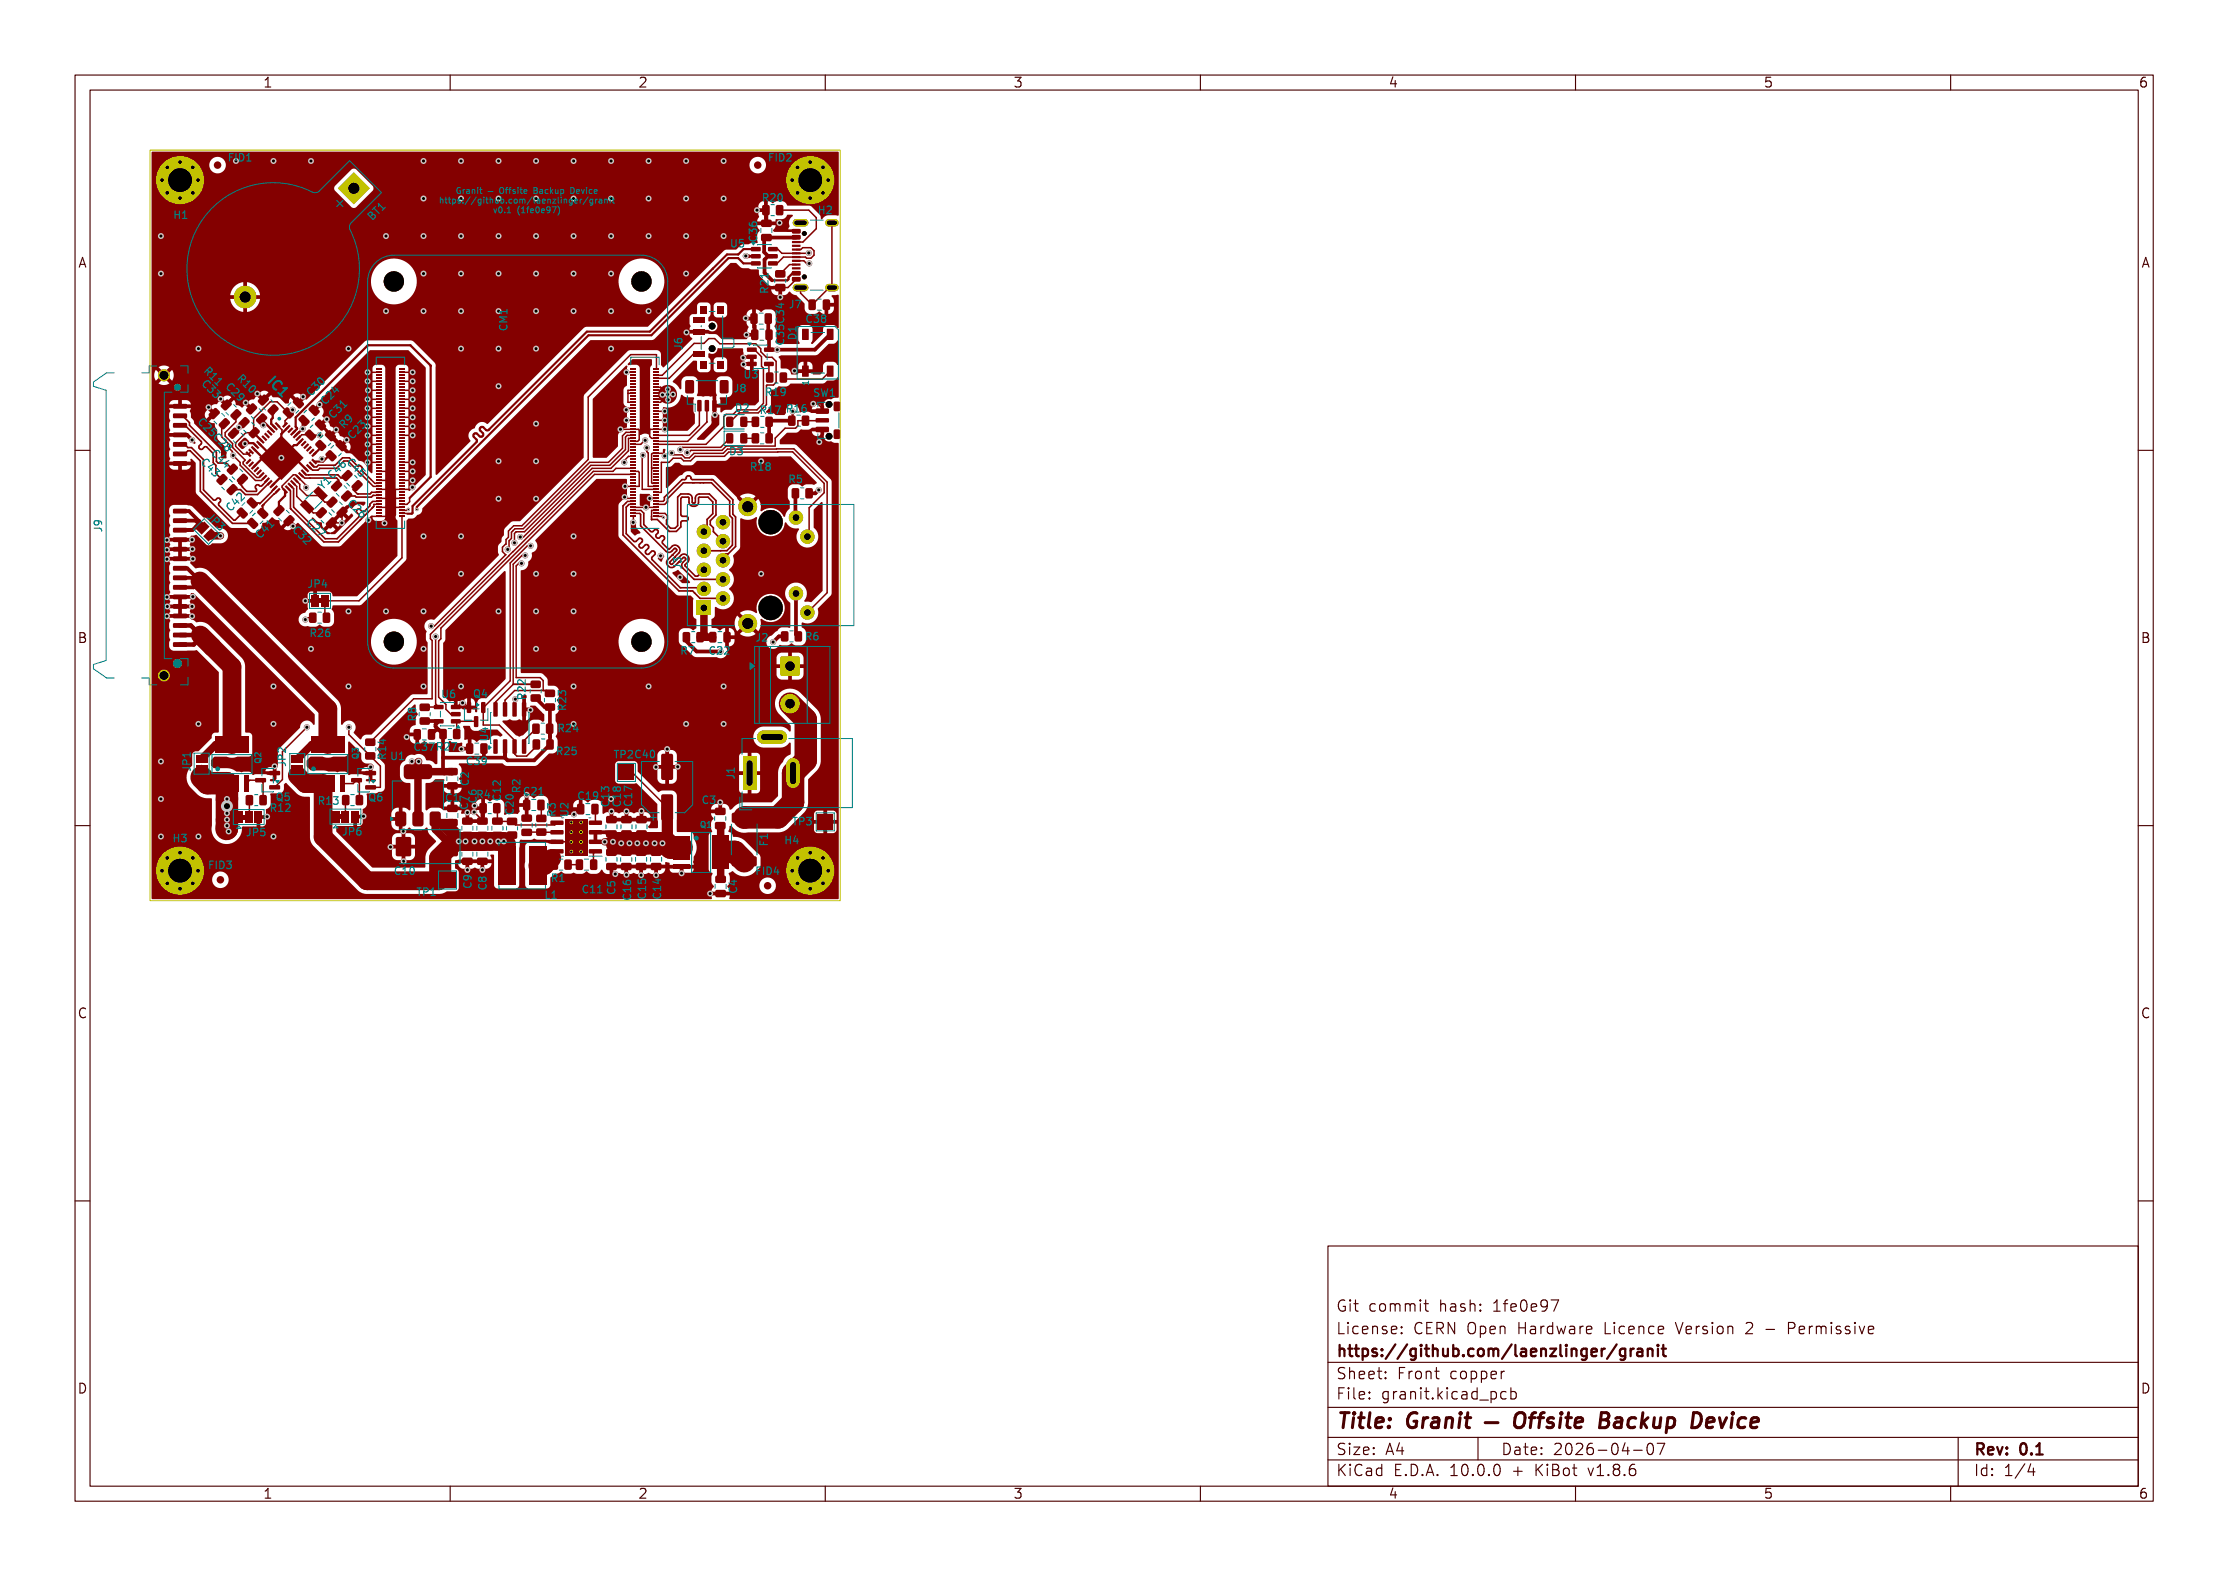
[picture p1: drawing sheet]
<svg xmlns="http://www.w3.org/2000/svg" width="297mm" height="210mm" viewBox="0 0 297 210" stroke-linecap="round" stroke-linejoin="round" font-family="sans-serif">
<defs><g id="words">
<g font-size="2.7" fill="#fff">
<text x="178" y="190.8">Title: Granit — Ofsite Backup Device</text>
<text x="200.2" y="190.8">f</text>
</g>
<g font-size="2" fill="#fff">
<text x="45.8" y="28.8" transform="rotate(-45 45.8 28.8)">+</text>
<text x="178" y="175.6">Git commit hash: 1fe0e97</text>
<text x="178" y="178.6">License: CERN Open Hardware Licence Version 2 - Permissive</text>
<text x="178" y="181.6">https://github.com/laenzlinger/granit</text>
<text x="178" y="184.6">Sheet: Front copper</text>
<text x="178" y="187.3">File: granit.kicad_pcb</text>
<text x="178" y="194.7">Size: A4</text>
<text x="178" y="197.5">KiCad E.D.A. 10.0.0 + KiBot v1.8.6</text>
<text x="200" y="194.7">Date: 2026-04-07</text>
<text x="263" y="197.5">Id: 1/4</text>
<text x="263" y="194.7">Rev: 0.1</text>
</g>
<g font-size="1.7" fill="#fff">
<text x="35" y="12.3">1</text>
<text x="85" y="12.3">2</text>
<text x="135" y="12.3">3</text>
<text x="185" y="12.3">4</text>
<text x="235" y="12.3">5</text>
<text x="285" y="12.3">6</text>
<text x="10.4" y="36.3">A</text>
<text x="285.4" y="36.3">A</text>
<text x="35.3" y="51.4" transform="rotate(45 35.3 51.4)">IC1</text>
<text x="10.4" y="86.3">B</text>
<text x="285.4" y="86.3">B</text>
<text x="10.4" y="136.3">C</text>
<text x="285.4" y="136.3">C</text>
<text x="10.3" y="186.3">D</text>
<text x="285.3" y="186.3">D</text>
<text x="35" y="200.3">1</text>
<text x="85" y="200.3">2</text>
<text x="135" y="200.3">3</text>
<text x="185" y="200.3">4</text>
<text x="235" y="200.3">5</text>
<text x="285" y="200.3">6</text>
</g>
<g font-size="1.3" fill="#fff">
<text x="30.5" y="21.7">FID1</text>
<text x="102.5" y="21.7">FID2</text>
<text x="23.2" y="29.4">H1</text>
<text x="49.8" y="29.6" transform="rotate(-45 49.8 29.6)">BT1</text>
<text x="101.7" y="27.1">R20</text>
<text x="109.1" y="28.7">H2</text>
<text x="97.4" y="33.2">U5</text>
<text x="101.1" y="32.1" transform="rotate(-90 101.1 32.1)">C36</text>
<text x="102.6" y="39" transform="rotate(-90 102.6 39)">R21</text>
<text x="105.4" y="41.3">J7</text>
<text x="67.9" y="44" transform="rotate(-90 67.9 44)">CM1</text>
<text x="91.2" y="46.4" transform="rotate(-90 91.2 46.4)">J6</text>
<text x="104.7" y="45.9" transform="rotate(-90 104.7 45.9)">C35 C34</text>
<text x="106.4" y="45.3" transform="rotate(-90 106.4 45.3)">D1</text>
<text x="107.5" y="43.2">C38</text>
<text x="26.7" y="51.4" transform="rotate(45 26.7 51.4)">C33</text>
<text x="27" y="49.7" transform="rotate(45 27 49.7)">R11</text>
<text x="29.9" y="51.8" transform="rotate(45 29.9 51.8)">C29</text>
<text x="31.5" y="50.7" transform="rotate(45 31.5 50.7)">R10</text>
<text x="41.7" y="52.9" transform="rotate(-45 41.7 52.9)">C30</text>
<text x="98" y="52.5">J8</text>
<text x="99.2" y="50.6">U3</text>
<text x="102.1" y="53">R19</text>
<text x="108.4" y="53.1">SW1</text>
<text x="26.2" y="56.5" transform="rotate(45 26.2 56.5)">C25 C28</text>
<text x="43.6" y="54.1" transform="rotate(-45 43.6 54.1)">C24</text>
<text x="44.6" y="55.9" transform="rotate(-45 44.6 55.9)">C31</text>
<text x="46" y="57.3" transform="rotate(-45 46 57.3)">R9</text>
<text x="47.2" y="58.7" transform="rotate(-45 47.2 58.7)">C23</text>
<text x="98" y="55.1">D2</text>
<text x="101.4" y="55.4">R17 R16</text>
<text x="26.6" y="61.9" transform="rotate(45 26.6 61.9)">C43</text>
<text x="28" y="60.7" transform="rotate(45 28 60.7)">C44</text>
<text x="43.2" y="65.4" transform="rotate(-45 43.2 65.4)">Y1 C46</text>
<text x="46" y="61.9" transform="rotate(45 46 61.9)">C45</text>
<text x="97.2" y="60.9">D3</text>
<text x="100.1" y="62.9">R18</text>
<text x="105.2" y="64.6">R5</text>
<text x="13.8" y="70.7" transform="rotate(-90 13.8 70.7)">J9</text>
<text x="27.5" y="69.3" transform="rotate(45 27.5 69.3)">JP3</text>
<text x="31" y="68.3" transform="rotate(-45 31 68.3)">C42</text>
<text x="34.9" y="71.9" transform="rotate(-45 34.9 71.9)">C41</text>
<text x="38.8" y="70.9" transform="rotate(45 38.8 70.9)">C32</text>
<text x="40.7" y="69.9" transform="rotate(45 40.7 69.9)">C27</text>
<text x="46.2" y="67.4" transform="rotate(45 46.2 67.4)">C26</text>
<text x="91.1" y="75.6" transform="rotate(-90 91.1 75.6)">J3</text>
<text x="41.3" y="78.5">JP4</text>
<text x="41.4" y="85.1">R26</text>
<text x="90.8" y="87.4">R7</text>
<text x="94.6" y="87.4">C22</text>
<text x="100.9" y="85.7">J2</text>
<text x="107.4" y="85.5">R6</text>
<text x="58.9" y="93.2">U6</text>
<text x="63.1" y="93.2">Q4</text>
<text x="70.3" y="93.1" transform="rotate(-90 70.3 93.1)">R22</text>
<text x="75.7" y="94.6" transform="rotate(-90 75.7 94.6)">R23</text>
<text x="38.3" y="101.8" transform="rotate(-90 38.3 101.8)">JP2</text>
<text x="51.7" y="101.1" transform="rotate(-90 51.7 101.1)">R14</text>
<text x="52.1" y="101.5">U1</text>
<text x="55.3" y="100.3">C37 R27</text>
<text x="55.7" y="96" transform="rotate(-90 55.7 96)">R8</text>
<text x="65.3" y="98.7" transform="rotate(-90 65.3 98.7)">U4</text>
<text x="74.2" y="100.8">R25</text>
<text x="74.4" y="97.8">R24</text>
<text x="81.9" y="101.3">TP2 C40</text>
<text x="25.6" y="102.5" transform="rotate(-90 25.6 102.5)">JP1</text>
<text x="36.8" y="106.9">Q5</text>
<text x="42.5" y="107.4">R13</text>
<text x="49.2" y="107">Q6</text>
<text x="59.4" y="107">C1</text>
<text x="62.2" y="102.2">C39</text>
<text x="62.6" y="107.8" transform="rotate(-90 62.6 107.8)">C7</text>
<text x="62.7" y="104.6" transform="rotate(-90 62.7 104.6)">C2</text>
<text x="63.6" y="106.6">R4</text>
<text x="63.8" y="106.9" transform="rotate(-90 63.8 106.9)">C6</text>
<text x="67" y="106.6" transform="rotate(-90 67 106.6)">C12</text>
<text x="69.6" y="105.6" transform="rotate(-90 69.6 105.6)">R2</text>
<text x="69.8" y="106.2">C21</text>
<text x="77.1" y="106.8">C19</text>
<text x="81.4" y="107.4" transform="rotate(-90 81.4 107.4)">C13</text>
<text x="83" y="107.4" transform="rotate(-90 83 107.4)">C18</text>
<text x="84.5" y="107.4" transform="rotate(-90 84.5 107.4)">C17</text>
<text x="93.6" y="107.3">C3</text>
<text x="98.1" y="103.6" transform="rotate(-90 98.1 103.6)">J1</text>
<text x="23.1" y="112.4">H3</text>
<text x="33.1" y="111.6">JP5</text>
<text x="36.1" y="108.4">R12</text>
<text x="45.9" y="111.5">JP6</text>
<text x="68.7" y="108.5" transform="rotate(-90 68.7 108.5)">C20</text>
<text x="74.3" y="108.7" transform="rotate(-90 74.3 108.7)">R3</text>
<text x="76" y="108.8" transform="rotate(-90 76 108.8)">U2</text>
<text x="102.6" y="112.7" transform="rotate(-90 102.6 112.7)">F1</text>
<text x="104.6" y="112.7">H4</text>
<text x="105.7" y="110.2">TP3</text>
<text x="27.9" y="116">FID3</text>
<text x="52.6" y="116.8">C10</text>
<text x="55.6" y="119.6">TP1</text>
<text x="63.1" y="118.3" transform="rotate(-90 63.1 118.3)">C9</text>
<text x="65.1" y="118.5" transform="rotate(-90 65.1 118.5)">C8</text>
<text x="72.7" y="120">L1</text>
<text x="73.5" y="117.7">R1</text>
<text x="77.7" y="119.2">C11</text>
<text x="82.2" y="119.1" transform="rotate(-90 82.2 119.1)">C5</text>
<text x="84.3" y="119.9" transform="rotate(-90 84.3 119.9)">C16</text>
<text x="86.3" y="119.7" transform="rotate(-90 86.3 119.7)">C15</text>
<text x="88.3" y="119.7" transform="rotate(-90 88.3 119.7)">C14</text>
<text x="98.5" y="119" transform="rotate(-90 98.5 119)">C4</text>
<text x="100.8" y="116.8">FID4</text>
</g>
<g font-size="1.1" fill="#fff">
<text x="60.5" y="28.2">https://github.com/laenzlinger/granit</text>
<text x="61.9" y="26.9">Granit — Ofsite Backup Device</text>
<text x="66.3" y="29.4">v0.1 (1fe0e97)</text>
<text x="67.7" y="26.9">f</text>
<text x="108.8" y="51.3" transform="rotate(-90 108.8 51.3)">1</text>
<text x="35.8" y="101.7" transform="rotate(-90 35.8 101.7)">Q2</text>
<text x="48.8" y="101.1" transform="rotate(-90 48.8 101.1)">Q3</text>
<text x="93.3" y="111.3">Q1</text>
</g>
</g></defs>
<g fill="#840000">
<path d="M32.2 108.6h.5v.6h-.5z" fill-rule="evenodd"/>
<path d="M42.4 79.8h.5v.6h-.5z" fill-rule="evenodd"/>
<path d="M45.1 108.5h.5v.6h-.5z" fill-rule="evenodd"/>
<path d="M57.1 97.2l.7-.1 .2 .2v1l-.1 .3h-.6l-.3-.2z" fill-rule="evenodd"/>
<path d="M55.2 97.2l.7-.1 .2 .2v1l-.1 .3h-.6l-.3-.2z" fill-rule="evenodd"/>
<path d="M105.1 55.4l.7-.1 .2 .2v1l-.1 .2-.6 .1-.3-.2z" fill-rule="evenodd"/>
<path d="M106.9 55.4l.7-.1 .3 .2v1l-.2 .2-.6 .1-.2-.2z" fill-rule="evenodd"/>
<path d="M52.7 108.3l.3-.2h.9l.2 .2 .1 1.4-.2 .3-1 .1-.3-.1v-.3z" fill-rule="evenodd"/>
<path d="M55 108.3l.3-.2h.9l.2 .2 .1 1.4-.2 .3-1 .1-.3-.1v-.3z" fill-rule="evenodd"/>
<path d="M54 102l.3-.2 3 .1 .3 .3-.1 1.3-.2 .2-.2 .1-3-.1-.2-.2-.1-.2v-1z" fill-rule="evenodd"/>
<path d="M57.3 108.3l.3-.2h.9l.2 .2 .1 1.4-.2 .3-1 .1-.3-.1v-.3z" fill-rule="evenodd"/>
<path d="M80.8 113.1h1.3l.1 .2v.6l-.2 .2-1.1-.1-.1-.2z" fill-rule="evenodd"/>
<path d="M80.8 115h1.3l.1 .2v.6l-.2 .2-1.1-.1-.1-.2z" fill-rule="evenodd"/>
<path d="M61.6 110.9l1.3-.1 .1 .3v.5l-.2 .2h-1.1l-.1-.3z" fill-rule="evenodd"/>
<path d="M61.6 109l1.3-.1 .1 .3v.5l-.2 .2h-1.1l-.1-.3z" fill-rule="evenodd"/>
<path d="M29.2 56.4l.9-.7 .5 .4 .1 .2-.1 .2-.9 .7-.5-.4-.1-.2z" fill-rule="evenodd"/>
<path d="M28.5 54.4l.2-.1 .2 .1 .4 .5-.1 .2-.8 .8-.5-.5-.1-.1z" fill-rule="evenodd"/>
<path d="M107.4 65.1l.7-.1 .2 .2 .1 1-.2 .2h-.6l-.3-.1z" fill-rule="evenodd"/>
<path d="M105.6 65.1l.7-.1 .2 .2v1l-.1 .2h-.6l-.3-.1z" fill-rule="evenodd"/>
<path d="M65.8 98.5h.4l.1 .1v1.7v.1h-.4l-.1-.1z" fill-rule="evenodd"/>
<path d="M67.1 98.5h.4l.1 .1v1.7l-.1 .1h-.3l-.2-.1z" fill-rule="evenodd"/>
<path d="M68.3 98.5h.4l.2 .1v1.7l-.1 .1h-.4l-.1-.1z" fill-rule="evenodd"/>
<path d="M69.6 98.5h.4l.1 .1 .1 1.7-.1 .1h-.4l-.1-.1z" fill-rule="evenodd"/>
<path d="M69.6 93.6l.4-.1 .1 .1 .1 1.7-.1 .2h-.4l-.1-.1z" fill-rule="evenodd"/>
<path d="M68.3 93.6l.4-.1 .2 .1v1.7l-.1 .2h-.4l-.1-.1z" fill-rule="evenodd"/>
<path d="M67.1 93.6l.4-.1 .1 .1v1.7l-.1 .2h-.3l-.2-.1z" fill-rule="evenodd"/>
<path d="M65.8 93.6l.4-.1 .1 .1v1.7v.2h-.4l-.1-.1z" fill-rule="evenodd"/>
<path d="M102.1 43.9h.7l.2 .1v1.1l-.2 .2h-.6l-.2-.1z" fill-rule="evenodd"/>
<path d="M100.2 43.9h.7l.2 .1v1.1l-.2 .2h-.5l-.3-.1z" fill-rule="evenodd"/>
<path d="M59.6 109.2l1.3-.1 .1 .3v.5l-.2 .2h-1.1l-.1-.2z" fill-rule="evenodd"/>
<path d="M59.6 107.3l1.3-.1 .1 .3v.5l-.2 .2h-1.1l-.1-.2z" fill-rule="evenodd"/>
<path d="M37.2 67.3h.1h.2l.4 .6-.7 .8-.2 .1-.2-.1-.4-.5z" fill-rule="evenodd"/>
<path d="M38.5 68.7l.2-.1 .2 .1 .4 .5-.1 .2-.8 .7h-.2l-.4-.6z" fill-rule="evenodd"/>
<path d="M71.7 106.6l.7-.1 .2 .2v1l-.2 .3h-.5l-.3-.2z" fill-rule="evenodd"/>
<path d="M69.8 106.6l.7-.1 .2 .2v1l-.2 .3h-.5l-.3-.2z" fill-rule="evenodd"/>
<path d="M63.6 112.4h1.3l.1 .2v.6l-.2 .1h-1.1l-.1-.2z" fill-rule="evenodd"/>
<path d="M63.6 114.3h1.3l.1 .2v.6l-.2 .2-1.1-.1-.1-.2z" fill-rule="evenodd"/>
<path d="M48.7 100.3l1.2-.1 .2 .2-.1 .7-.2 .1h-1l-.2-.2z" fill-rule="evenodd"/>
<path d="M48.7 98.4h1.2l.2 .2-.1 .6-.2 .2h-1l-.2-.2z" fill-rule="evenodd"/>
<path d="M86.8 113.1h1.2l.2 .2v.6l-.3 .2-1-.1-.2-.2z" fill-rule="evenodd"/>
<path d="M86.8 115h1.2l.2 .2v.6l-.3 .2-1-.1-.2-.2z" fill-rule="evenodd"/>
<path d="M91 84.3l.7-.1 .3 .1v1l-.2 .3h-.6l-.2-.2z" fill-rule="evenodd"/>
<path d="M92.9 84.3l.7-.1 .2 .1v1l-.1 .3h-.7l-.2-.2z" fill-rule="evenodd"/>
<path d="M43.4 60.4l.5-.4h.2l.7 .7 .1 .3-.4 .4-.3 .1-.8-.8v-.1z" fill-rule="evenodd"/>
<path d="M44.8 59l.4-.4h.2l.8 .8v.2l-.4 .5h-.3l-.7-.7-.1-.2z" fill-rule="evenodd"/>
<path d="M23.1 67.8h1.7l.1 .1v.4l-.1 .1h-1.7l-.1-.1z" fill-rule="evenodd"/>
<path d="M23.1 69.1h1.7l.1 .1v.4l-.1 .1h-1.7l-.1-.2z" fill-rule="evenodd"/>
<path d="M23.1 70.4l1.7-.1 .1 .2v.4l-.1 .1-1.7-.1-.1-.1z" fill-rule="evenodd"/>
<path d="M23.1 71.6h1.7l.1 .1v.4l-.1 .1h-1.7l-.1-.1z" fill-rule="evenodd"/>
<path d="M23.1 72.9h1.7l.1 .1v.4l-.1 .1h-1.7l-.1-.2z" fill-rule="evenodd"/>
<path d="M23.1 74.2l1.7-.1 .1 .2v.4l-.1 .1h-1.7l-.1-.2z" fill-rule="evenodd"/>
<path d="M23.1 75.4h1.7l.1 .2v.3l-.1 .1h-1.7l-.1-.1z" fill-rule="evenodd"/>
<path d="M23.1 76.7h1.7l.1 .1v.4l-.1 .1h-1.7l-.1-.2z" fill-rule="evenodd"/>
<path d="M23.1 78l1.7-.1 .1 .2v.4l-.1 .1h-1.7l-.1-.2z" fill-rule="evenodd"/>
<path d="M23.1 79.2h1.7l.1 .2v.3l-.1 .1h-1.7l-.1-.1z" fill-rule="evenodd"/>
<path d="M23.1 80.5h1.7l.1 .1v.4l-.1 .1h-1.7l-.1-.1z" fill-rule="evenodd"/>
<path d="M23.1 81.8h1.7l.1 .1v.4l-.1 .1h-1.7l-.1-.2z" fill-rule="evenodd"/>
<path d="M23.1 83.1l1.7-.1 .1 .2v.4l-.1 .1-1.7-.1-.1-.1z" fill-rule="evenodd"/>
<path d="M23.1 84.3h1.7l.1 .1v.4l-.1 .1h-1.7l-.1-.1z" fill-rule="evenodd"/>
<path d="M23.1 85.6h1.7l.1 .1v.4l-.1 .1h-1.7l-.1-.2z" fill-rule="evenodd"/>
<path d="M23.1 53.9l1.7-.1 .1 .2v.4l-.1 .1-1.7-.1-.1-.1z" fill-rule="evenodd"/>
<path d="M23.1 55.1h1.7l.1 .1v.4l-.1 .1h-1.7l-.1-.1z" fill-rule="evenodd"/>
<path d="M23.1 56.4h1.7l.1 .1v.4l-.1 .1h-1.7l-.1-.2z" fill-rule="evenodd"/>
<path d="M23.1 57.7l1.7-.1 .1 .2v.4l-.1 .1h-1.7l-.1-.2z" fill-rule="evenodd"/>
<path d="M23.1 58.9h1.7l.1 .1v.4l-.1 .1h-1.7l-.1-.1z" fill-rule="evenodd"/>
<path d="M23.1 60.2h1.7l.1 .1v.4l-.1 .1h-1.7l-.1-.2z" fill-rule="evenodd"/>
<path d="M23.1 61.5l1.7-.1 .1 .2v.4l-.1 .1h-1.7l-.1-.2z" fill-rule="evenodd"/>
<path d="M31.4 108.1h1v1.5h-1z" fill-rule="evenodd"/>
<path d="M32.7 108.1h1v1.5h-1z" fill-rule="evenodd"/>
<path d="M33.9 108.1h1.1v1.5h-1.1z" fill-rule="evenodd"/>
<path d="M73.4 114.6l.8-.1 .2 .2v.9l-.2 .3h-.6l-.2-.2z" fill-rule="evenodd"/>
<path d="M75.3 114.6l.7-.1 .2 .2v.9l-.1 .3h-.6l-.3-.2z" fill-rule="evenodd"/>
<path d="M41.2 81.7l.7-.1 .3 .2v1l-.2 .2h-.6l-.2-.2z" fill-rule="evenodd"/>
<path d="M43.1 81.7l.7-.1 .2 .2v1l-.1 .2h-.7l-.2-.2z" fill-rule="evenodd"/>
<path d="M78.5 113.2l1.7-.1 .1 .2-.1 .3-.1 .1h-1.5l-.1-.1z" fill-rule="evenodd"/>
<path d="M78.5 111.9h1.7l.1 .1-.1 .4-.1 .1-1.5-.1-.1-.1z" fill-rule="evenodd"/>
<path d="M78.5 110.6h1.7l.1 .1-.1 .4-.1 .1h-1.5l-.1-.2z" fill-rule="evenodd"/>
<path d="M78.5 109.4l1.7-.1 .1 .2-.1 .3-.1 .1h-1.5l-.1-.1z" fill-rule="evenodd"/>
<path d="M73.4 109.4l1.6-.1 .1 .2v.3l-.1 .1h-1.6l-.1-.1z" fill-rule="evenodd"/>
<path d="M73.4 110.6h1.6l.1 .1v.4l-.1 .1h-1.6l-.1-.2z" fill-rule="evenodd"/>
<path d="M73.4 111.9h1.6l.1 .1v.4l-.1 .1-1.6-.1-.1-.1z" fill-rule="evenodd"/>
<path d="M73.4 113.2l1.6-.1 .1 .2v.3l-.1 .1h-1.6l-.1-.1z" fill-rule="evenodd"/>
<path d="M75.3 109.1h3v4.9h-3z" fill-rule="evenodd"/>
<path d="M64.2 93.6l.4-.1 .1 .1v1.3l-.1 .1h-.3l-.2-.1z" fill-rule="evenodd"/>
<path d="M62.3 93.6l.4-.1 .1 .1v1.3l-.1 .1h-.3l-.2-.1z" fill-rule="evenodd"/>
<path d="M63.2 95.4h.4l.2 .1v1.2l-.1 .2h-.4l-.1-.1z" fill-rule="evenodd"/>
<path d="M34.3 68.1l.5-.5h.2l.7 .8 .1 .2-.4 .5h-.3l-.8-.7v-.2z" fill-rule="evenodd"/>
<path d="M33 69.4l.4-.4h.2l.8 .7v.3l-.4 .4-.3 .1-.7-.8-.1-.1z" fill-rule="evenodd"/>
<path d="M61.6 112.4h1.3l.1 .2v.6l-.2 .1h-1.1l-.1-.2z" fill-rule="evenodd"/>
<path d="M61.6 114.3h1.3l.1 .2v.6l-.2 .2-1.1-.1-.1-.2z" fill-rule="evenodd"/>
<path d="M71.5 110.4h1.2l.2 .2-.1 .6-.2 .2h-1l-.2-.3z" fill-rule="evenodd"/>
<path d="M71.5 108.6l1.2-.1 .2 .3-.1 .6-.2 .1h-1l-.2-.2z" fill-rule="evenodd"/>
<path d="M88.2 105.9l1.3-.1 .2 .2v3.1l-.1 .2h-1.2l-.3-.1v-3.1z" fill-rule="evenodd"/>
<path d="M88.2 100.5l1.3-.1 .2 .2v3.1l-.1 .2h-1.2l-.3-.1v-3.1z" fill-rule="evenodd"/>
<path d="M76.8 114.5h.7l.2 .1v1.1l-.1 .2h-.6l-.3-.1z" fill-rule="evenodd"/>
<path d="M78.7 114.5h.7l.2 .1v1.1l-.1 .2h-.6l-.3-.1z" fill-rule="evenodd"/>
<path d="M72.8 96.5l.7-.1 .3 .1v1l-.2 .3h-.6l-.2-.2z" fill-rule="evenodd"/>
<path d="M71 96.5l.7-.1 .2 .1 .1 1-.2 .3h-.6l-.3-.2z" fill-rule="evenodd"/>
<path d="M44.8 64h.2h.2l.4 .6-.1 .2-.8 .7-.5-.4-.1-.2z" fill-rule="evenodd"/>
<path d="M45.5 66.1l.9-.8 .5 .4 .1 .2-.1 .2-.9 .7-.5-.4-.1-.2z" fill-rule="evenodd"/>
<path d="M95.3 109.6l1.3-.1 .1 .3v.5l-.2 .2h-1.1l-.1-.3z" fill-rule="evenodd"/>
<path d="M95.3 107.7l1.3-.1 .1 .2v.6l-.2 .2h-1.1l-.1-.3z" fill-rule="evenodd"/>
<path d="M34.9 55.1h.1h.2l.4 .6v.1l-.9 .8-.2-.1-.4-.5z" fill-rule="evenodd"/>
<path d="M33.5 53.8l.2-.1 .2 .1 .4 .5-.1 .2-.8 .7h-.2l-.4-.6z" fill-rule="evenodd"/>
<path d="M38.9 100.6h1.5v1h-1.5z" fill-rule="evenodd"/>
<path d="M38.9 102h1.5v.9h-1.5z" fill-rule="evenodd"/>
<path d="M35.1 52.6h.1h.2l.5 .6-.1 .1-.8 .8-.6-.5v-.2z" fill-rule="evenodd"/>
<path d="M35.7 54.6l.8-.8 .6 .5v.2l-.7 .8h-.1l-.6-.4-.1-.2z" fill-rule="evenodd"/>
<path d="M44.2 66.2l.2-.1 .2 .1 .4 .5-.7 .9-.2 .1-.2-.1-.4-.5z" fill-rule="evenodd"/>
<path d="M45.6 67.6l.1-.1 .2 .1 .5 .5-.8 .8-.2 .1-.1-.1-.5-.5z" fill-rule="evenodd"/>
<path d="M70.5 112.8h2.4v5.1h-2.4z" fill-rule="evenodd"/>
<path d="M66.4 112.8h2.3v5.1h-2.3z" fill-rule="evenodd"/>
<path d="M106.9 48.7l.9 .1-.1 1.4-.8-.1z" fill-rule="evenodd"/>
<path d="M110.2 48.7l.9 .1-.1 1.4-.8-.1z" fill-rule="evenodd"/>
<path d="M110.2 43.8l.9 .1-.1 1.4-.8-.1z" fill-rule="evenodd"/>
<path d="M106.9 43.8l.9 .1-.1 1.4-.8-.1z" fill-rule="evenodd"/>
<path d="M104.1 84.2l.7-.1 .3 .1v1l-.2 .3h-.6l-.2-.2z" fill-rule="evenodd"/>
<path d="M106 84.2l.7-.1 .2 .1v1l-.1 .3h-.7l-.2-.2z" fill-rule="evenodd"/>
<path d="M94.6 84.2h.7l.2 .1v1.1l-.2 .2h-.5l-.3-.1z" fill-rule="evenodd"/>
<path d="M96.5 84.2h.7l.2 .1v1.1l-.2 .2h-.5l-.3-.1z" fill-rule="evenodd"/>
<path d="M32.9 66.7l.5-.4h.2l.7 .7 .1 .3-.4 .4-.3 .1-.8-.8v-.1z" fill-rule="evenodd"/>
<path d="M31.6 68l.4-.4h.2l.8 .7v.3l-.4 .4-.2 .1-.8-.7-.1-.2z" fill-rule="evenodd"/>
<path d="M93.4 48.1h.8v1h-.8z" fill-rule="evenodd"/>
<path d="M95.6 48.1h.8v1h-.8z" fill-rule="evenodd"/>
<path d="M93.4 40.8h.8v1h-.8z" fill-rule="evenodd"/>
<path d="M95.6 40.8h.8v1h-.8z" fill-rule="evenodd"/>
<path d="M92.4 46.9h1.5v.7h-1.5z" fill-rule="evenodd"/>
<path d="M92.4 43.9h1.5v.7h-1.5z" fill-rule="evenodd"/>
<path d="M92.4 42.3h1.5v.7h-1.5z" fill-rule="evenodd"/>
<path d="M78.9 107.1h.6l.3 .1v1.1l-.2 .2h-.5l-.3-.1z" fill-rule="evenodd"/>
<path d="M77 107.1h.6l.3 .1v1.1l-.2 .2h-.5l-.3-.1z" fill-rule="evenodd"/>
<path d="M45 25.1l2.2-2.1 2.1 2.1-2.1 2.1z" fill-rule="evenodd"/>
<path d="M58.7 116.2h1.9v2.1h-1.9z" fill-rule="evenodd"/>
<path d="M48.7 104.6h1.3l.1 .1v.4l-.1 .1h-1.2l-.1-.1z" fill-rule="evenodd"/>
<path d="M48.7 102.7h1.3l.1 .1v.4l-.1 .1h-1.2l-.1-.1z" fill-rule="evenodd"/>
<path d="M46.8 103.7h1.4l.1 .1-.1 .4h-.1h-1.2l-.1-.1z" fill-rule="evenodd"/>
<path d="M70.8 90.7h1.1l.2 .2v.6l-.2 .2h-1l-.2-.3z" fill-rule="evenodd"/>
<path d="M70.8 92.6l1.1-.1 .2 .2v.7l-.2 .1h-1l-.2-.2z" fill-rule="evenodd"/>
<path d="M108.8 56.9h1.6l.1 .1v.5l-.2 .1h-1.5l-.1-.2z" fill-rule="evenodd"/>
<path d="M108.8 54.5l1.6-.1 .1 .2v.4l-.2 .1h-1.5l-.1-.1z" fill-rule="evenodd"/>
<path d="M108.7 55.7h1.7l.1 .1v.4l-.1 .1h-1.6l-.1-.1z" fill-rule="evenodd"/>
<path d="M111.2 57.3l.6-.1 .2 .1v1l-.1 .2h-.6l-.2-.1z" fill-rule="evenodd"/>
<path d="M111.2 53.6l.6-.1 .2 .1v1l-.1 .2h-.6l-.2-.1z" fill-rule="evenodd"/>
<path d="M42.4 58.7l.2-.1 .2 .1 .7 .7-.1 .3-.4 .4-.3-.1-.7-.7v-.2z" fill-rule="evenodd"/>
<path d="M43.4 57.7l.4-.4h.2l.7 .7 .1 .3-.4 .4-.3 .1-.7-.7-.1-.2z" fill-rule="evenodd"/>
<path d="M101.5 31.2h1.2l.2 .2v.6l-.3 .1h-1l-.2-.2z" fill-rule="evenodd"/>
<path d="M101.5 29.3h1.2l.2 .2v.6l-.3 .1h-1l-.2-.2z" fill-rule="evenodd"/>
<path d="M30.1 53.3l.2-.1 .2 .1 .4 .5-.1 .2-.8 .7-.2-.1-.4-.5z" fill-rule="evenodd"/>
<path d="M31.4 54.6l.2-.1 .2 .1 .4 .5-.1 .2-.8 .7-.5-.4-.1-.2z" fill-rule="evenodd"/>
<path d="M45.6 106l.7-.1 .3 .2v.9l-.2 .3h-.6l-.2-.2z" fill-rule="evenodd"/>
<path d="M47.5 106l.7-.1 .2 .2v.9l-.1 .3h-.7l-.2-.2z" fill-rule="evenodd"/>
<path d="M95.4 116.7h1.2l.2 .2v.6l-.3 .1h-1l-.2-.2z" fill-rule="evenodd"/>
<path d="M95.4 118.6h1.2l.2 .2v.6l-.3 .2-1-.1-.2-.2z" fill-rule="evenodd"/>
<path d="M97.6 108.3h.2h2.9l.2 .2v1l-.3 .1h-2.9l-.2-.2z" fill-rule="evenodd"/>
<path d="M97.6 114.1h.2h2.9l.2 .2v1l-.3 .1h-2.9l-.2-.2z" fill-rule="evenodd"/>
<path d="M56 95.6h1.2l.1 .2v.6l-.2 .2h-1l-.2-.3z" fill-rule="evenodd"/>
<path d="M56 93.8l1.2-.1 .1 .3v.6l-.2 .2-1-.1-.2-.2z" fill-rule="evenodd"/>
<path d="M42.1 68.3l.9-.7 .5 .4 .1 .2-.7 .8-.2 .1-.6-.4v-.2z" fill-rule="evenodd"/>
<path d="M44.2 69l.1-.1 .2 .1 .4 .5-.7 .9h-.2h-.2l-.4-.6z" fill-rule="evenodd"/>
<path d="M92.9 80h1.9v2h-1.9z" fill-rule="evenodd"/>
<path d="M72.7 91.9h1.1l.2 .2v.6l-.2 .2h-1l-.2-.3z" fill-rule="evenodd"/>
<path d="M72.7 93.8l1.1-.1 .2 .2v.7l-.2 .1h-1l-.2-.2z" fill-rule="evenodd"/>
<path d="M28.7 103.3h3.2v2.2h-3.2z" fill-rule="evenodd"/>
<path d="M32.5 103.3h.6v2.2h-.6z" fill-rule="evenodd"/>
<path d="M28.7 98.1h4.4v2.2h-4.4z" fill-rule="evenodd"/>
<path d="M46.2 62.7l.2-.1 .2 .1 .4 .5-.7 .8-.2 .1-.5-.4-.1-.2z" fill-rule="evenodd"/>
<path d="M47.6 64l.2-.1 .1 .1 .5 .5-.1 .2-.9 .8-.1-.1-.5-.5z" fill-rule="evenodd"/>
<path d="M35.9 104.6h1.4v.1v.4l-.1 .1h-1.2l-.1-.2z" fill-rule="evenodd"/>
<path d="M35.9 102.7h1.4v.1v.4l-.1 .1h-1.2l-.1-.2z" fill-rule="evenodd"/>
<path d="M34 103.7h1.4l.1 .1v.4h-.2h-1.2l-.1-.1z" fill-rule="evenodd"/>
<path d="M93 53.3h.4l.1 .1v1.3l-.1 .1h-.3l-.2-.1z" fill-rule="evenodd"/>
<path d="M94 53.3h.4l.1 .1v1.3l-.1 .1h-.3l-.2-.1z" fill-rule="evenodd"/>
<path d="M95 53.3h.4l.1 .1v1.3l-.1 .1h-.3l-.2-.1z" fill-rule="evenodd"/>
<path d="M91.4 50.7l.9-.1 .2 .2v1.4l-.1 .2h-.8l-.3-.1v-1.4z" fill-rule="evenodd"/>
<path d="M96 50.7l.9-.1 .2 .2v1.4l-.1 .2h-.8l-.3-.1v-1.4z" fill-rule="evenodd"/>
<path d="M96.8 55.6l.7-.1 .2 .2 .1 1-.2 .2h-.6l-.2-.2z" fill-rule="evenodd"/>
<path d="M98.7 55.6l.7-.1 .2 .2v1l-.1 .2h-.6l-.2-.2z" fill-rule="evenodd"/>
<path d="M30.9 64.5h.2h.2l.4 .6-.1 .1-.8 .8-.6-.4v-.2z" fill-rule="evenodd"/>
<path d="M29.6 63.2l.1-.1 .2 .1 .5 .5-.1 .2-.9 .8-.5-.5-.1-.2z" fill-rule="evenodd"/>
<path d="M31.6 63.8l.9-.7 .1 .1 .5 .5-.8 .8-.1 .1-.6-.4-.1-.2z" fill-rule="evenodd"/>
<path d="M31 61.8l.1-.1 .2 .1 .4 .5-.7 .9-.2 .1-.2-.1-.4-.5z" fill-rule="evenodd"/>
<path d="M40.7 66.5l1.2 1.3-.7 .7-1.2-1.3z" fill-rule="evenodd"/>
<path d="M41.7 65.5l.7-.7 1.3 1.2-.7 .7z" fill-rule="evenodd"/>
<path d="M59.6 102.4l1.3-.1 .1 .3v.5l-.2 .2h-1.1l-.1-.3z" fill-rule="evenodd"/>
<path d="M59.6 104.3l1.3-.1 .1 .3v.5l-.2 .2h-1.1l-.1-.3z" fill-rule="evenodd"/>
<path d="M41.5 103.3h3.1v2.2h-3.1z" fill-rule="evenodd"/>
<path d="M45.3 103.3h.6v2.2h-.6z" fill-rule="evenodd"/>
<path d="M41.5 98.1h4.4v2.2h-4.4z" fill-rule="evenodd"/>
<path d="M80.8 110.7l1.3-.1 .1 .2v.6l-.2 .2h-1.1l-.1-.3z" fill-rule="evenodd"/>
<path d="M80.8 108.8l1.3-.1 .1 .2v.6l-.2 .2h-1.1l-.1-.2z" fill-rule="evenodd"/>
<path d="M41.5 79.3h1v1.5h-1z" fill-rule="evenodd"/>
<path d="M42.8 79.3h1v1.5h-1z" fill-rule="evenodd"/>
<path d="M99.6 46.3h1.2l.1 .1v.4l-.2 .1h-1.1v-.2z" fill-rule="evenodd"/>
<path d="M99.6 47.3l1.2-.1 .1 .2v.3l-.2 .1h-1.1v-.1z" fill-rule="evenodd"/>
<path d="M99.6 48.2h1.2l.1 .1v.4l-.2 .1h-1.1v-.2z" fill-rule="evenodd"/>
<path d="M101.9 48.2h1.2l.1 .1-.1 .4-.1 .1h-1.1l-.1-.2z" fill-rule="evenodd"/>
<path d="M101.9 46.3h1.2l.1 .1-.1 .4-.1 .1h-1.1l-.1-.2z" fill-rule="evenodd"/>
<path d="M82.5 101.9h2v2h-2z" fill-rule="evenodd"/>
<path d="M105.6 36.9h1l.1 .1v.4l-.1 .1h-1v-.1z" fill-rule="evenodd"/>
<path d="M105.6 36.1h1l.1 .2v.3l-.1 .1h-1v-.2z" fill-rule="evenodd"/>
<path d="M105.6 35.1h1l.1 .2-.1 .1h-1z" fill-rule="evenodd"/>
<path d="M105.6 34.1h1l.1 .2-.1 .1h-1z" fill-rule="evenodd"/>
<path d="M105.6 33.6h1l.1 .2-.1 .1h-1z" fill-rule="evenodd"/>
<path d="M105.6 32.6h1l.1 .2-.1 .1h-1z" fill-rule="evenodd"/>
<path d="M105.6 31.3h1l.1 .1v.4l-.1 .1h-1v-.1z" fill-rule="evenodd"/>
<path d="M105.6 30.5h1l.1 .2v.3l-.1 .1h-1v-.2z" fill-rule="evenodd"/>
<path d="M105.6 30.5h1l.1 .2v.3l-.1 .1h-1v-.2z" fill-rule="evenodd"/>
<path d="M105.6 31.3h1l.1 .1v.4l-.1 .1h-1v-.1z" fill-rule="evenodd"/>
<path d="M105.6 32.1h1l.1 .2-.1 .1h-1z" fill-rule="evenodd"/>
<path d="M105.6 33.1h1l.1 .2-.1 .1h-1z" fill-rule="evenodd"/>
<path d="M105.6 34.6h1l.1 .2-.1 .1h-1z" fill-rule="evenodd"/>
<path d="M105.6 35.6h1l.1 .2-.1 .1h-1z" fill-rule="evenodd"/>
<path d="M105.6 36.1h1l.1 .2v.3l-.1 .1h-1v-.2z" fill-rule="evenodd"/>
<path d="M105.6 36.9h1l.1 .1v.4l-.1 .1h-1v-.1z" fill-rule="evenodd"/>
</g>
<g fill="#840000">
<circle cx="21.6" cy="24" r=".4"/>
<circle cx="22.3" cy="22.3" r=".4"/>
<circle cx="22.3" cy="25.7" r=".4"/>
<circle cx="24" cy="21.6" r=".4"/>
<circle cx="24" cy="24" r="3.2"/>
<circle cx="24" cy="26.4" r=".4"/>
<circle cx="25.7" cy="22.3" r=".4"/>
<circle cx="25.7" cy="25.7" r=".4"/>
<circle cx="26.4" cy="24" r=".4"/>
<circle cx="21.9" cy="90" r=".8"/>
<circle cx="21.9" cy="50" r=".8"/>
<circle cx="77.5" cy="113.5" r=".25"/>
<circle cx="77.5" cy="112.2" r=".25"/>
<circle cx="77.5" cy="110.9" r=".25"/>
<circle cx="77.5" cy="109.6" r=".25"/>
<circle cx="76.2" cy="113.5" r=".25"/>
<circle cx="76.2" cy="112.2" r=".25"/>
<circle cx="76.2" cy="110.9" r=".25"/>
<circle cx="76.2" cy="109.6" r=".25"/>
<circle cx="94.9" cy="46.4" r=".45"/>
<circle cx="94.9" cy="43.4" r=".45"/>
<circle cx="32.7" cy="39.6" r="1.5"/>
<circle cx="110.5" cy="58.1" r=".45"/>
<circle cx="110.5" cy="53.9" r=".45"/>
<circle cx="29.4" cy="117.2" r=".5"/>
<circle cx="102.7" cy="81" r="1.63"/>
<circle cx="102.7" cy="69.6" r="1.63"/>
<circle cx="106.1" cy="69" r=".95"/>
<circle cx="107.6" cy="71.5" r=".95"/>
<circle cx="106.1" cy="79.1" r=".95"/>
<circle cx="107.6" cy="81.6" r=".95"/>
<circle cx="96.4" cy="79.7" r=".95"/>
<circle cx="93.8" cy="78.5" r=".95"/>
<circle cx="96.4" cy="77.2" r=".95"/>
<circle cx="93.8" cy="75.9" r=".95"/>
<circle cx="96.4" cy="74.7" r=".95"/>
<circle cx="93.8" cy="73.4" r=".95"/>
<circle cx="96.4" cy="72.1" r=".95"/>
<circle cx="93.8" cy="70.8" r=".95"/>
<circle cx="96.4" cy="69.6" r=".95"/>
<circle cx="99.7" cy="83.1" r="1.25"/>
<circle cx="99.7" cy="67.5" r="1.25"/>
<circle cx="102.3" cy="118" r=".5"/>
<circle cx="107.2" cy="36.9" r=".33"/>
<circle cx="107.2" cy="31.1" r=".32"/>
</g>
<path d="M106.2 38.3h1.1M106.2 29.7h1.1M110.5 38.3h.8M110.5 29.7h.8" fill="none" stroke="#840000" stroke-width="1"/>
<circle cx="101" cy="22" r=".5" fill="#840000"/>
<g fill="#840000">
<path d="M37.7 54.7l.5-.4h.2l.7 .7 .1 .3-.4 .4-.3 .1-.8-.8v-.1z" fill-rule="evenodd"/>
<path d="M39.1 53.3l.4-.4h.2l.8 .8v.2l-.4 .5h-.3l-.7-.7-.1-.2z" fill-rule="evenodd"/>
<path d="M99 100.8h1.8v4.4h-1.8z" fill-rule="evenodd"/>
</g>
<path d="M101.8 98.2h2.2M105.7 101.9v2.2" fill="none" stroke="#840000" stroke-width="1.8"/>
<g fill="#840000">
<path d="M107.8 39.9h.7l.2 .1 .1 1.1-.2 .2h-.6l-.2-.1z" fill-rule="evenodd"/>
<path d="M109.7 39.9h.7l.2 .1 .1 1.1-.2 .2h-.6l-.2-.1z" fill-rule="evenodd"/>
<path d="M32.8 106l.7-.1 .2 .2 .1 1-.2 .2h-.6l-.3-.1z" fill-rule="evenodd"/>
<path d="M34.6 106l.7-.1 .3 .2v1l-.2 .2h-.6l-.2-.1z" fill-rule="evenodd"/>
<path d="M82.8 110.7l1.3-.1 .1 .2v.6l-.2 .2h-1.1l-.1-.3z" fill-rule="evenodd"/>
<path d="M82.8 108.8l1.3-.1 .1 .2v.6l-.2 .2h-1.1l-.1-.2z" fill-rule="evenodd"/>
<path d="M59.1 111.6l.1-.1 1.8 .1 .1 .2v2l-.1 .2-.2 .1-1.7-.1-.1-.2v-2z" fill-rule="evenodd"/>
<path d="M52.8 111.6l.2-.1 1.7 .1 .1 .2v2l-.1 .2-.1 .1-1.8-.1-.1-.2v-2z" fill-rule="evenodd"/>
<path d="M103.4 36h1.1l.2 .2v.6l-.2 .2h-1l-.2-.2z" fill-rule="evenodd"/>
<path d="M103.4 37.9l1.1-.1 .2 .3v.6l-.2 .1h-1l-.2-.2z" fill-rule="evenodd"/>
<path d="M109 108.5h2v2h-2z" fill-rule="evenodd"/>
<path d="M65.8 107.1l.7-.1 .2 .1v1l-.1 .3h-.6l-.3-.2z" fill-rule="evenodd"/>
<path d="M64 107.1l.7-.1 .2 .1v1l-.2 .3h-.6l-.2-.2z" fill-rule="evenodd"/>
<path d="M100.1 32.9h1.2l.1 .1v.4l-.1 .1h-1.1l-.1-.2z" fill-rule="evenodd"/>
<path d="M100.1 33.9h1.2l.1 .1v.3l-.1 .1h-1.1l-.1-.1z" fill-rule="evenodd"/>
<path d="M100.1 34.8h1.2l.1 .1v.4l-.1 .1h-1.1l-.1-.2z" fill-rule="evenodd"/>
<path d="M102.4 34.8h1.2l.1 .1v.4l-.2 .1h-1.1v-.2z" fill-rule="evenodd"/>
<path d="M102.4 33.9h1.2l.1 .1v.3l-.2 .1h-1.1v-.1z" fill-rule="evenodd"/>
<path d="M102.4 32.9h1.2l.1 .1v.4l-.2 .1h-1.1v-.2z" fill-rule="evenodd"/>
<path d="M101.6 27.4l.7-.1 .3 .2v.9l-.2 .3h-.6l-.2-.2z" fill-rule="evenodd"/>
<path d="M103.5 27.4l.7-.1 .2 .2v.9l-.1 .3h-.7l-.2-.2z" fill-rule="evenodd"/>
<path d="M96.8 57.8l.7-.1 .2 .2 .1 1-.2 .2h-.6l-.2-.2z" fill-rule="evenodd"/>
<path d="M98.7 57.8l.7-.1 .2 .2v1l-.1 .2h-.6l-.2-.2z" fill-rule="evenodd"/>
<path d="M63.6 110.9l1.3-.1 .1 .3v.5l-.2 .2h-1.1l-.1-.3z" fill-rule="evenodd"/>
<path d="M63.6 109l1.3-.1 .1 .3v.5l-.2 .2h-1.1l-.1-.3z" fill-rule="evenodd"/>
<path d="M36.8 56.2l.6 .6-.2 .2-.6-.6z" fill-rule="evenodd"/>
<path d="M36.2 56.8l.3-.2 .6 .6-.3 .2z" fill-rule="evenodd"/>
<path d="M35.9 57.1l.2-.2 .6 .6-.2 .2z" fill-rule="evenodd"/>
<path d="M35.7 57.3l.7 .6-.3 .2-.6-.6z" fill-rule="evenodd"/>
<path d="M35.4 57.6l.6 .6-.2 .2-.6-.6z" fill-rule="evenodd"/>
<path d="M35 58l.6 .6-.2 .2-.6-.6z" fill-rule="evenodd"/>
<path d="M34.7 58.3l.6 .6-.2 .2-.6-.6z" fill-rule="evenodd"/>
<path d="M34.3 58.7l.6 .6-.2 .2-.6-.6z" fill-rule="evenodd"/>
<path d="M33.8 59.2l.2-.2 .6 .6-.2 .3z" fill-rule="evenodd"/>
<path d="M33.6 59.4l.6 .6-.2 .2-.6-.6z" fill-rule="evenodd"/>
<path d="M33.3 59.7l.6 .6-.2 .3-.6-.6z" fill-rule="evenodd"/>
<path d="M32.9 60.1l.6 .6-.2 .2-.6-.6z" fill-rule="evenodd"/>
<path d="M33.3 61.1l.2 .2-.6 .6-.2-.2z" fill-rule="evenodd"/>
<path d="M33.1 62l.6-.6 .2 .3-.6 .6z" fill-rule="evenodd"/>
<path d="M34 61.8l.2 .2-.6 .6-.2-.2z" fill-rule="evenodd"/>
<path d="M34.4 62.1l.2 .3-.6 .6-.2-.2z" fill-rule="evenodd"/>
<path d="M34.7 62.5l.2 .2-.6 .6-.2-.2z" fill-rule="evenodd"/>
<path d="M35.1 62.9l.2 .2-.6 .6-.2-.2z" fill-rule="evenodd"/>
<path d="M34.8 63.8l.6-.6 .2 .2-.6 .6z" fill-rule="evenodd"/>
<path d="M35.2 64.2l.6-.6 .2 .2-.6 .6z" fill-rule="evenodd"/>
<path d="M36.1 63.9l.3 .2-.7 .6-.2-.2z" fill-rule="evenodd"/>
<path d="M36.5 64.3l.2 .2-.6 .6-.2-.2z" fill-rule="evenodd"/>
<path d="M36.2 65.2l.6-.6 .3 .2-.6 .6z" fill-rule="evenodd"/>
<path d="M37.2 65l.2 .2-.6 .6-.2-.2z" fill-rule="evenodd"/>
<path d="M37.8 65l.6 .6-.2 .2-.6-.6z" fill-rule="evenodd"/>
<path d="M38.2 64.6l.6 .6-.3 .2-.6-.6z" fill-rule="evenodd"/>
<path d="M38.5 64.3l.6 .6-.2 .2-.6-.6z" fill-rule="evenodd"/>
<path d="M38.9 63.9l.6 .6-.2 .2-.7-.6z" fill-rule="evenodd"/>
<path d="M39 63.8l.2-.2 .6 .6-.2 .2z" fill-rule="evenodd"/>
<path d="M39.4 63.4l.2-.2 .6 .6-.2 .2z" fill-rule="evenodd"/>
<path d="M39.9 62.9l.6 .6-.2 .2-.6-.6z" fill-rule="evenodd"/>
<path d="M40.3 62.5l.6 .6-.2 .2-.6-.6z" fill-rule="evenodd"/>
<path d="M40.4 62.4l.2-.3 .6 .7-.2 .2z" fill-rule="evenodd"/>
<path d="M41 61.8l.6 .6-.2 .2-.6-.6z" fill-rule="evenodd"/>
<path d="M41.1 61.7l.2-.3 .6 .6-.2 .3z" fill-rule="evenodd"/>
<path d="M41.5 61.3l.2-.2 .6 .6-.2 .2z" fill-rule="evenodd"/>
<path d="M42.1 60.1l.2 .2-.6 .6-.2-.2z" fill-rule="evenodd"/>
<path d="M41.1 60.3l.6-.6 .2 .3-.6 .6z" fill-rule="evenodd"/>
<path d="M40.8 60l.6-.6 .2 .2-.6 .6z" fill-rule="evenodd"/>
<path d="M40.4 59.6l.6-.6 .2 .2-.6 .7z" fill-rule="evenodd"/>
<path d="M40.7 58.7l.2 .2-.6 .6-.2-.2z" fill-rule="evenodd"/>
<path d="M40.3 58.3l.2 .2-.6 .6-.2-.2z" fill-rule="evenodd"/>
<path d="M40 58l.2 .2-.6 .6-.2-.2z" fill-rule="evenodd"/>
<path d="M39.6 57.6l.2 .2-.6 .6-.2-.2z" fill-rule="evenodd"/>
<path d="M39.3 57.3l.2 .2-.6 .6-.3-.2z" fill-rule="evenodd"/>
<path d="M38.3 57.5l.6-.6 .2 .2-.6 .6z" fill-rule="evenodd"/>
<path d="M37.9 57.2l.6-.6 .3 .2-.6 .6z" fill-rule="evenodd"/>
<path d="M38.2 56.2l.2 .2-.6 .6-.2-.2z" fill-rule="evenodd"/>
<path d="M34.5 61l3-3 3 3-3 3z" fill-rule="evenodd"/>
<path d="M87.1 68.7h.7v.2h-.7z" fill-rule="evenodd"/>
<path d="M84.1 68.7h.7v.2h-.7z" fill-rule="evenodd"/>
<path d="M87.1 68.3h.7v.2h-.7z" fill-rule="evenodd"/>
<path d="M84.1 68.3h.7v.2h-.7z" fill-rule="evenodd"/>
<path d="M87.1 67.9h.7v.2h-.7z" fill-rule="evenodd"/>
<path d="M84.1 67.9h.7v.2h-.7z" fill-rule="evenodd"/>
<path d="M87.1 67.5h.7v.2h-.7z" fill-rule="evenodd"/>
<path d="M84.1 67.5h.7v.2h-.7z" fill-rule="evenodd"/>
<path d="M87.1 67.1h.7v.2h-.7z" fill-rule="evenodd"/>
<path d="M84.1 67.1h.7v.2h-.7z" fill-rule="evenodd"/>
<path d="M87.1 66.7h.7v.2h-.7z" fill-rule="evenodd"/>
<path d="M84.1 66.7h.7v.2h-.7z" fill-rule="evenodd"/>
<path d="M87.1 66.3h.7v.2h-.7z" fill-rule="evenodd"/>
<path d="M84.1 66.3h.7v.2h-.7z" fill-rule="evenodd"/>
<path d="M87.1 65.9h.7v.2h-.7z" fill-rule="evenodd"/>
<path d="M84.1 65.9h.7v.2h-.7z" fill-rule="evenodd"/>
<path d="M87.1 65.5h.7v.2h-.7z" fill-rule="evenodd"/>
<path d="M84.1 65.5h.7v.2h-.7z" fill-rule="evenodd"/>
<path d="M87.1 65.1h.7v.2h-.7z" fill-rule="evenodd"/>
<path d="M84.1 65.1h.7v.2h-.7z" fill-rule="evenodd"/>
<path d="M87.1 64.7h.7v.2h-.7z" fill-rule="evenodd"/>
<path d="M84.1 64.7h.7v.2h-.7z" fill-rule="evenodd"/>
<path d="M87.1 64.3h.7v.2h-.7z" fill-rule="evenodd"/>
<path d="M84.1 64.3h.7v.2h-.7z" fill-rule="evenodd"/>
<path d="M87.1 63.9h.7v.2h-.7z" fill-rule="evenodd"/>
<path d="M84.1 63.9h.7v.2h-.7z" fill-rule="evenodd"/>
<path d="M87.1 63.5h.7v.2h-.7z" fill-rule="evenodd"/>
<path d="M84.1 63.5h.7v.2h-.7z" fill-rule="evenodd"/>
<path d="M87.1 63.1h.7v.2h-.7z" fill-rule="evenodd"/>
<path d="M84.1 63.1h.7v.2h-.7z" fill-rule="evenodd"/>
<path d="M87.1 62.7h.7v.2h-.7z" fill-rule="evenodd"/>
<path d="M84.1 62.7h.7v.2h-.7z" fill-rule="evenodd"/>
<path d="M87.1 62.3h.7v.2h-.7z" fill-rule="evenodd"/>
<path d="M84.1 62.3h.7v.2h-.7z" fill-rule="evenodd"/>
<path d="M87.1 61.9h.7v.2h-.7z" fill-rule="evenodd"/>
<path d="M84.1 61.9h.7v.2h-.7z" fill-rule="evenodd"/>
<path d="M87.1 61.5h.7v.2h-.7z" fill-rule="evenodd"/>
<path d="M84.1 61.5h.7v.2h-.7z" fill-rule="evenodd"/>
<path d="M87.1 61.1h.7v.2h-.7z" fill-rule="evenodd"/>
<path d="M84.1 61.1h.7v.2h-.7z" fill-rule="evenodd"/>
<path d="M87.1 60.7h.7v.2h-.7z" fill-rule="evenodd"/>
<path d="M84.1 60.7h.7v.2h-.7z" fill-rule="evenodd"/>
<path d="M87.1 60.3h.7v.2h-.7z" fill-rule="evenodd"/>
<path d="M84.1 60.3h.7v.2h-.7z" fill-rule="evenodd"/>
<path d="M87.1 59.9h.7v.2h-.7z" fill-rule="evenodd"/>
<path d="M84.1 59.9h.7v.2h-.7z" fill-rule="evenodd"/>
<path d="M87.1 59.5h.7v.2h-.7z" fill-rule="evenodd"/>
<path d="M84.1 59.5h.7v.2h-.7z" fill-rule="evenodd"/>
<path d="M87.1 59.1h.7v.2h-.7z" fill-rule="evenodd"/>
<path d="M84.1 59.1h.7v.2h-.7z" fill-rule="evenodd"/>
<path d="M87.1 58.7h.7v.2h-.7z" fill-rule="evenodd"/>
<path d="M84.1 58.7h.7v.2h-.7z" fill-rule="evenodd"/>
<path d="M87.1 58.3h.7v.2h-.7z" fill-rule="evenodd"/>
<path d="M84.1 58.3h.7v.2h-.7z" fill-rule="evenodd"/>
<path d="M87.1 57.9h.7v.2h-.7z" fill-rule="evenodd"/>
<path d="M84.1 57.9h.7v.2h-.7z" fill-rule="evenodd"/>
<path d="M87.1 57.5h.7v.2h-.7z" fill-rule="evenodd"/>
<path d="M84.1 57.5h.7v.2h-.7z" fill-rule="evenodd"/>
<path d="M87.1 57.1h.7v.2h-.7z" fill-rule="evenodd"/>
<path d="M84.1 57.1h.7v.2h-.7z" fill-rule="evenodd"/>
<path d="M87.1 56.7h.7v.2h-.7z" fill-rule="evenodd"/>
<path d="M84.1 56.7h.7v.2h-.7z" fill-rule="evenodd"/>
<path d="M87.1 56.3h.7v.2h-.7z" fill-rule="evenodd"/>
<path d="M84.1 56.3h.7v.2h-.7z" fill-rule="evenodd"/>
<path d="M87.1 55.9h.7v.2h-.7z" fill-rule="evenodd"/>
<path d="M84.1 55.9h.7v.2h-.7z" fill-rule="evenodd"/>
<path d="M87.1 55.5h.7v.2h-.7z" fill-rule="evenodd"/>
<path d="M84.1 55.5h.7v.2h-.7z" fill-rule="evenodd"/>
<path d="M87.1 55.1h.7v.2h-.7z" fill-rule="evenodd"/>
<path d="M84.1 55.1h.7v.2h-.7z" fill-rule="evenodd"/>
<path d="M87.1 54.7h.7v.2h-.7z" fill-rule="evenodd"/>
<path d="M84.1 54.7h.7v.2h-.7z" fill-rule="evenodd"/>
<path d="M87.1 54.3h.7v.2h-.7z" fill-rule="evenodd"/>
<path d="M84.1 54.3h.7v.2h-.7z" fill-rule="evenodd"/>
<path d="M87.1 53.9h.7v.2h-.7z" fill-rule="evenodd"/>
<path d="M84.1 53.9h.7v.2h-.7z" fill-rule="evenodd"/>
<path d="M87.1 53.5h.7v.2h-.7z" fill-rule="evenodd"/>
<path d="M84.1 53.5h.7v.2h-.7z" fill-rule="evenodd"/>
<path d="M87.1 53.1h.7v.2h-.7z" fill-rule="evenodd"/>
<path d="M84.1 53.1h.7v.2h-.7z" fill-rule="evenodd"/>
<path d="M87.1 52.7h.7v.2h-.7z" fill-rule="evenodd"/>
<path d="M84.1 52.7h.7v.2h-.7z" fill-rule="evenodd"/>
<path d="M87.1 52.3h.7v.2h-.7z" fill-rule="evenodd"/>
<path d="M84.1 52.3h.7v.2h-.7z" fill-rule="evenodd"/>
<path d="M87.1 51.9h.7v.2h-.7z" fill-rule="evenodd"/>
<path d="M84.1 51.9h.7v.2h-.7z" fill-rule="evenodd"/>
<path d="M87.1 51.5h.7v.2h-.7z" fill-rule="evenodd"/>
<path d="M84.1 51.5h.7v.2h-.7z" fill-rule="evenodd"/>
<path d="M87.1 51.1h.7v.2h-.7z" fill-rule="evenodd"/>
<path d="M84.1 51.1h.7v.2h-.7z" fill-rule="evenodd"/>
<path d="M87.1 50.7h.7v.2h-.7z" fill-rule="evenodd"/>
<path d="M84.1 50.7h.7v.2h-.7z" fill-rule="evenodd"/>
<path d="M87.1 50.3h.7v.2h-.7z" fill-rule="evenodd"/>
<path d="M84.1 50.3h.7v.2h-.7z" fill-rule="evenodd"/>
<path d="M87.1 49.9h.7v.2h-.7z" fill-rule="evenodd"/>
<path d="M84.1 49.9h.7v.2h-.7z" fill-rule="evenodd"/>
<path d="M87.1 49.5h.7v.2h-.7z" fill-rule="evenodd"/>
<path d="M84.1 49.5h.7v.2h-.7z" fill-rule="evenodd"/>
<path d="M87.1 49.1h.7v.2h-.7z" fill-rule="evenodd"/>
<path d="M84.1 49.1h.7v.2h-.7z" fill-rule="evenodd"/>
<path d="M53.2 68.7h.7v.2h-.7z" fill-rule="evenodd"/>
<path d="M50.2 68.7h.6v.2h-.6z" fill-rule="evenodd"/>
<path d="M53.2 68.3h.7v.2h-.7z" fill-rule="evenodd"/>
<path d="M50.2 68.3h.6v.2h-.6z" fill-rule="evenodd"/>
<path d="M53.2 67.9h.7v.2h-.7z" fill-rule="evenodd"/>
<path d="M50.2 67.9h.6v.2h-.6z" fill-rule="evenodd"/>
<path d="M53.2 67.5h.7v.2h-.7z" fill-rule="evenodd"/>
<path d="M50.2 67.5h.6v.2h-.6z" fill-rule="evenodd"/>
<path d="M53.2 67.1h.7v.2h-.7z" fill-rule="evenodd"/>
<path d="M50.2 67.1h.6v.2h-.6z" fill-rule="evenodd"/>
<path d="M53.2 66.7h.7v.2h-.7z" fill-rule="evenodd"/>
<path d="M50.2 66.7h.6v.2h-.6z" fill-rule="evenodd"/>
<path d="M53.2 66.3h.7v.2h-.7z" fill-rule="evenodd"/>
<path d="M50.2 66.3h.6v.2h-.6z" fill-rule="evenodd"/>
<path d="M53.2 65.9h.7v.2h-.7z" fill-rule="evenodd"/>
<path d="M50.2 65.9h.6v.2h-.6z" fill-rule="evenodd"/>
<path d="M53.2 65.5h.7v.2h-.7z" fill-rule="evenodd"/>
<path d="M50.2 65.5h.6v.2h-.6z" fill-rule="evenodd"/>
<path d="M53.2 65.1h.7v.2h-.7z" fill-rule="evenodd"/>
<path d="M50.2 65.1h.6v.2h-.6z" fill-rule="evenodd"/>
<path d="M53.2 64.7h.7v.2h-.7z" fill-rule="evenodd"/>
<path d="M50.2 64.7h.6v.2h-.6z" fill-rule="evenodd"/>
<path d="M53.2 64.3h.7v.2h-.7z" fill-rule="evenodd"/>
<path d="M50.2 64.3h.6v.2h-.6z" fill-rule="evenodd"/>
<path d="M53.2 63.9h.7v.2h-.7z" fill-rule="evenodd"/>
<path d="M50.2 63.9h.6v.2h-.6z" fill-rule="evenodd"/>
<path d="M53.2 63.5h.7v.2h-.7z" fill-rule="evenodd"/>
<path d="M50.2 63.5h.6v.2h-.6z" fill-rule="evenodd"/>
<path d="M53.2 63.1h.7v.2h-.7z" fill-rule="evenodd"/>
<path d="M50.2 63.1h.6v.2h-.6z" fill-rule="evenodd"/>
<path d="M53.2 62.7h.7v.2h-.7z" fill-rule="evenodd"/>
<path d="M50.2 62.7h.6v.2h-.6z" fill-rule="evenodd"/>
<path d="M53.2 62.3h.7v.2h-.7z" fill-rule="evenodd"/>
<path d="M50.2 62.3h.6v.2h-.6z" fill-rule="evenodd"/>
<path d="M53.2 61.9h.7v.2h-.7z" fill-rule="evenodd"/>
<path d="M50.2 61.9h.6v.2h-.6z" fill-rule="evenodd"/>
<path d="M53.2 61.5h.7v.2h-.7z" fill-rule="evenodd"/>
<path d="M50.2 61.5h.6v.2h-.6z" fill-rule="evenodd"/>
<path d="M53.2 61.1h.7v.2h-.7z" fill-rule="evenodd"/>
<path d="M50.2 61.1h.6v.2h-.6z" fill-rule="evenodd"/>
<path d="M53.2 60.7h.7v.2h-.7z" fill-rule="evenodd"/>
<path d="M50.2 60.7h.6v.2h-.6z" fill-rule="evenodd"/>
<path d="M53.2 60.3h.7v.2h-.7z" fill-rule="evenodd"/>
<path d="M50.2 60.3h.6v.2h-.6z" fill-rule="evenodd"/>
<path d="M53.2 59.9h.7v.2h-.7z" fill-rule="evenodd"/>
<path d="M50.2 59.9h.6v.2h-.6z" fill-rule="evenodd"/>
<path d="M53.2 59.5h.7v.2h-.7z" fill-rule="evenodd"/>
<path d="M50.2 59.5h.6v.2h-.6z" fill-rule="evenodd"/>
<path d="M53.2 59.1h.7v.2h-.7z" fill-rule="evenodd"/>
<path d="M50.2 59.1h.6v.2h-.6z" fill-rule="evenodd"/>
<path d="M53.2 58.7h.7v.2h-.7z" fill-rule="evenodd"/>
<path d="M50.2 58.7h.6v.2h-.6z" fill-rule="evenodd"/>
<path d="M53.2 58.3h.7v.2h-.7z" fill-rule="evenodd"/>
<path d="M50.2 58.3h.6v.2h-.6z" fill-rule="evenodd"/>
<path d="M53.2 57.9h.7v.2h-.7z" fill-rule="evenodd"/>
<path d="M50.2 57.9h.6v.2h-.6z" fill-rule="evenodd"/>
<path d="M53.2 57.5h.7v.2h-.7z" fill-rule="evenodd"/>
<path d="M50.2 57.5h.6v.2h-.6z" fill-rule="evenodd"/>
<path d="M53.2 57.1h.7v.2h-.7z" fill-rule="evenodd"/>
<path d="M50.2 57.1h.6v.2h-.6z" fill-rule="evenodd"/>
<path d="M53.2 56.7h.7v.2h-.7z" fill-rule="evenodd"/>
<path d="M50.2 56.7h.6v.2h-.6z" fill-rule="evenodd"/>
<path d="M53.2 56.3h.7v.2h-.7z" fill-rule="evenodd"/>
<path d="M50.2 56.3h.6v.2h-.6z" fill-rule="evenodd"/>
<path d="M53.2 55.9h.7v.2h-.7z" fill-rule="evenodd"/>
<path d="M50.2 55.9h.6v.2h-.6z" fill-rule="evenodd"/>
<path d="M53.2 55.5h.7v.2h-.7z" fill-rule="evenodd"/>
<path d="M50.2 55.5h.6v.2h-.6z" fill-rule="evenodd"/>
<path d="M53.2 55.1h.7v.2h-.7z" fill-rule="evenodd"/>
<path d="M50.2 55.1h.6v.2h-.6z" fill-rule="evenodd"/>
<path d="M53.2 54.7h.7v.2h-.7z" fill-rule="evenodd"/>
<path d="M50.2 54.7h.6v.2h-.6z" fill-rule="evenodd"/>
<path d="M53.2 54.3h.7v.2h-.7z" fill-rule="evenodd"/>
<path d="M50.2 54.3h.6v.2h-.6z" fill-rule="evenodd"/>
<path d="M53.2 53.9h.7v.2h-.7z" fill-rule="evenodd"/>
<path d="M50.2 53.9h.6v.2h-.6z" fill-rule="evenodd"/>
<path d="M53.2 53.5h.7v.2h-.7z" fill-rule="evenodd"/>
<path d="M50.2 53.5h.6v.2h-.6z" fill-rule="evenodd"/>
<path d="M53.2 53.1h.7v.2h-.7z" fill-rule="evenodd"/>
<path d="M50.2 53.1h.6v.2h-.6z" fill-rule="evenodd"/>
<path d="M53.2 52.7h.7v.2h-.7z" fill-rule="evenodd"/>
<path d="M50.2 52.7h.6v.2h-.6z" fill-rule="evenodd"/>
<path d="M53.2 52.3h.7v.2h-.7z" fill-rule="evenodd"/>
<path d="M50.2 52.3h.6v.2h-.6z" fill-rule="evenodd"/>
<path d="M53.2 51.9h.7v.2h-.7z" fill-rule="evenodd"/>
<path d="M50.2 51.9h.6v.2h-.6z" fill-rule="evenodd"/>
<path d="M53.2 51.5h.7v.2h-.7z" fill-rule="evenodd"/>
<path d="M50.2 51.5h.6v.2h-.6z" fill-rule="evenodd"/>
<path d="M53.2 51.1h.7v.2h-.7z" fill-rule="evenodd"/>
<path d="M50.2 51.1h.6v.2h-.6z" fill-rule="evenodd"/>
<path d="M53.2 50.7h.7v.2h-.7z" fill-rule="evenodd"/>
<path d="M50.2 50.7h.6v.2h-.6z" fill-rule="evenodd"/>
<path d="M53.2 50.3h.7v.2h-.7z" fill-rule="evenodd"/>
<path d="M50.2 50.3h.6v.2h-.6z" fill-rule="evenodd"/>
<path d="M53.2 49.9h.7v.2h-.7z" fill-rule="evenodd"/>
<path d="M50.2 49.9h.6v.2h-.6z" fill-rule="evenodd"/>
<path d="M53.2 49.5h.7v.2h-.7z" fill-rule="evenodd"/>
<path d="M50.2 49.5h.6v.2h-.6z" fill-rule="evenodd"/>
<path d="M53.2 49.1h.7v.2h-.7z" fill-rule="evenodd"/>
<path d="M50.2 49.1h.6v.2h-.6z" fill-rule="evenodd"/>
<path d="M71 98.6l.8-.1 .2 .1v1l-.2 .3h-.6l-.2-.2z" fill-rule="evenodd"/>
<path d="M72.9 98.6l.7-.1 .2 .1v1l-.1 .3h-.6l-.3-.2z" fill-rule="evenodd"/>
<path d="M58.6 97.2l.7-.1 .2 .2 .1 1-.2 .2h-.6l-.2-.2z" fill-rule="evenodd"/>
<path d="M60.4 97.2l.7-.1 .3 .2v1l-.2 .2h-.6l-.2-.2z" fill-rule="evenodd"/>
<path d="M40.7 57.6l.4-.4h.2l.8 .8v.2l-.4 .5h-.3l-.7-.7-.1-.2z" fill-rule="evenodd"/>
<path d="M42 56.3l.5-.4h.2l.7 .7 .1 .3-.4 .4-.3 .1-.8-.8v-.1z" fill-rule="evenodd"/>
<path d="M33.2 57.6l.8-.7 .2 .1 .4 .5v.2l-.9 .7-.5-.4-.1-.2z" fill-rule="evenodd"/>
<path d="M32.5 55.6l.2-.1 .2 .1 .4 .5-.1 .2-.8 .8-.2-.1-.4-.5z" fill-rule="evenodd"/>
<path d="M31.8 59.1l.8-.8 .2 .1 .4 .5v.2l-.9 .7-.5-.4-.1-.2z" fill-rule="evenodd"/>
<path d="M30.4 57.7l.9-.7h.2l.4 .6-.8 .8-.1 .1-.6-.4v-.2z" fill-rule="evenodd"/>
<path d="M67.6 110.8h1.2l.1 .2v.6l-.2 .2h-1l-.1-.3z" fill-rule="evenodd"/>
<path d="M67.6 109l1.2-.1 .1 .3v.6l-.2 .2-1-.1-.1-.2z" fill-rule="evenodd"/>
<path d="M26.2 70.5l1-1 .7 .7-1 1z" fill-rule="evenodd"/>
<path d="M27.1 71.4l1-1 .8 .7-1.1 1.1z" fill-rule="evenodd"/>
<path d="M26.1 100.6h1.5v1h-1.5z" fill-rule="evenodd"/>
<path d="M26.1 101.9h1.5v1h-1.5z" fill-rule="evenodd"/>
<path d="M40.2 55.3h.2h.1l.8 .8-.1 .3-.4 .4-.3-.1-.7-.7v-.2z" fill-rule="evenodd"/>
<path d="M41.5 54l.2-.1 .2 .1 .7 .7v.3l-.5 .4h-.2l-.8-.8v-.2z" fill-rule="evenodd"/>
<path d="M102.1 49.7l.7-.1 .3 .2v1l-.2 .2h-.6l-.2-.2z" fill-rule="evenodd"/>
<path d="M104 49.7l.7-.1 .2 .2v1l-.1 .2h-.7l-.2-.2z" fill-rule="evenodd"/>
<path d="M82.8 113.1h1.2l.2 .2v.6l-.3 .2-1-.1-.2-.2z" fill-rule="evenodd"/>
<path d="M82.8 115h1.2l.2 .2v.6l-.3 .2-1-.1-.2-.2z" fill-rule="evenodd"/>
<path d="M60.1 95.8h1.2l.1 .2v.3l-.1 .1h-1.1l-.1-.2z" fill-rule="evenodd"/>
<path d="M60.1 94.9h1.2l.1 .1v.4l-.1 .1-1.1-.1-.1-.1z" fill-rule="evenodd"/>
<path d="M60.1 93.9h1.2l.1 .1v.4l-.1 .1h-1.1l-.1-.2z" fill-rule="evenodd"/>
<path d="M57.9 93.9h1.1l.1 .1v.4l-.1 .1h-1.1l-.1-.2z" fill-rule="evenodd"/>
<path d="M57.9 95.8h1.1l.1 .2v.3l-.1 .1h-1.1l-.1-.2z" fill-rule="evenodd"/>
<path d="M69.5 110.5l1.3-.1 .1 .3v.5l-.2 .2h-1.1l-.1-.2z" fill-rule="evenodd"/>
<path d="M69.5 108.6l1.3-.1 .1 .3v.5l-.2 .2h-1.1l-.1-.2z" fill-rule="evenodd"/>
<path d="M89.8 111.4h2.2v3.1h-2.2z" fill-rule="evenodd"/>
<path d="M89.8 115.2h2.2v.6h-2.2z" fill-rule="evenodd"/>
<path d="M95 111.4h2.2v4.4h-2.2z" fill-rule="evenodd"/>
<path d="M100.2 57.8l.8-.1 .2 .2v.9l-.2 .3h-.6l-.2-.2z" fill-rule="evenodd"/>
<path d="M102.1 57.8l.7-.1 .2 .2v.9l-.1 .3h-.7l-.2-.2z" fill-rule="evenodd"/>
<path d="M100.2 55.6l.8-.1 .2 .2v1l-.2 .2h-.6l-.2-.2z" fill-rule="evenodd"/>
<path d="M102.1 55.6l.7-.1 .2 .2v1l-.1 .2h-.7l-.2-.2z" fill-rule="evenodd"/>
<path d="M84.8 110.7l1.3-.1 .1 .2v.6l-.2 .2h-1.1l-.1-.3z" fill-rule="evenodd"/>
<path d="M84.8 108.8l1.3-.1 .1 .2v.6l-.2 .2h-1.1l-.1-.2z" fill-rule="evenodd"/>
<path d="M102 41.8l.7-.1 .2 .2v1l-.2 .3h-.5l-.3-.2z" fill-rule="evenodd"/>
<path d="M100.1 41.8l.7-.1 .2 .2v1l-.2 .3h-.5l-.3-.2z" fill-rule="evenodd"/>
<path d="M65.6 110.9l1.3-.1 .1 .3v.5l-.2 .2h-1.1l-.1-.3z" fill-rule="evenodd"/>
<path d="M65.6 109l1.3-.1 .1 .3v.5l-.2 .2h-1.1l-.1-.3z" fill-rule="evenodd"/>
<path d="M64.1 99.1l.6-.1 .3 .2v1l-.2 .2-.6 .1-.2-.2z" fill-rule="evenodd"/>
<path d="M62.2 99.1l.7-.1 .2 .2v1l-.2 .2-.6 .1-.2-.2z" fill-rule="evenodd"/>
<path d="M104.1 87.5h.1h2.2h.1l.1 .2v2.1l-.1 .2-.1 .1h-2.2l-.1-.1-.1-.2v-2.1z" fill-rule="evenodd"/>
<path d="M84.8 113.1h1.2l.2 .2v.6l-.3 .2-1-.1-.2-.2z" fill-rule="evenodd"/>
<path d="M84.8 115h1.2l.2 .2v.6l-.3 .2-1-.1-.2-.2z" fill-rule="evenodd"/>
<path d="M44.2 108.1h1v1.4h-1z" fill-rule="evenodd"/>
<path d="M45.5 108.1h1v1.4h-1z" fill-rule="evenodd"/>
<path d="M46.8 108.1h1v1.4h-1z" fill-rule="evenodd"/>
</g>
<g fill="#840000">
<circle cx="29" cy="22" r=".5"/>
<circle cx="85.5" cy="85.5" r="1.35"/>
<circle cx="85.5" cy="37.5" r="1.35"/>
<circle cx="52.5" cy="85.5" r="1.35"/>
<circle cx="52.5" cy="37.5" r="1.35"/>
<circle cx="21.6" cy="116" r=".4"/>
<circle cx="22.3" cy="114.3" r=".4"/>
<circle cx="22.3" cy="117.7" r=".4"/>
<circle cx="24" cy="113.6" r=".4"/>
<circle cx="24" cy="116" r="3.2"/>
<circle cx="24" cy="118.4" r=".4"/>
<circle cx="25.7" cy="114.3" r=".4"/>
<circle cx="25.7" cy="117.7" r=".4"/>
<circle cx="26.4" cy="116" r=".4"/>
<circle cx="105.6" cy="116" r=".4"/>
<circle cx="106.3" cy="114.3" r=".4"/>
<circle cx="106.3" cy="117.7" r=".4"/>
<circle cx="108" cy="113.6" r=".4"/>
<circle cx="108" cy="116" r="3.2"/>
<circle cx="108" cy="118.4" r=".4"/>
<circle cx="109.7" cy="114.3" r=".4"/>
<circle cx="109.7" cy="117.7" r=".4"/>
<circle cx="110.4" cy="116" r=".4"/>
<circle cx="105.6" cy="24" r=".4"/>
<circle cx="106.3" cy="22.3" r=".4"/>
<circle cx="106.3" cy="25.7" r=".4"/>
<circle cx="108" cy="21.6" r=".4"/>
<circle cx="108" cy="24" r="3.2"/>
<circle cx="108" cy="26.4" r=".4"/>
<circle cx="109.7" cy="22.3" r=".4"/>
<circle cx="109.7" cy="25.7" r=".4"/>
<circle cx="110.4" cy="24" r=".4"/>
<circle cx="105.3" cy="93.8" r="1.3"/>
<circle cx="105.6" cy="54.8" r=".4"/>
<circle cx="29.4" cy="71.4" r=".4"/>
<circle cx="40.7" cy="82.6" r=".4"/>
<circle cx="103" cy="85.6" r=".4"/>
<circle cx="54.9" cy="101.4" r=".4"/>
<circle cx="31.1" cy="60.7" r=".4"/>
<circle cx="96" cy="86.8" r=".4"/>
<circle cx="32.6" cy="59.1" r=".4"/>
<circle cx="42.9" cy="61.2" r=".4"/>
<circle cx="109.1" cy="65.3" r=".4"/>
<circle cx="40.3" cy="57.1" r=".4"/>
<circle cx="35.1" cy="56.6" r=".4"/>
<circle cx="55.8" cy="101.4" r=".4"/>
<circle cx="100.9" cy="28" r=".4"/>
<circle cx="81.5" cy="108.1" r=".4"/>
<circle cx="76.4" cy="41.4" r=".4"/>
<circle cx="76.4" cy="91.5" r=".4"/>
<circle cx="66.4" cy="46.4" r=".4"/>
<circle cx="37.5" cy="61" r=".4"/>
<circle cx="32.8" cy="53.6" r=".4"/>
<circle cx="96.4" cy="91.5" r=".4"/>
<circle cx="81.4" cy="41.4" r=".4"/>
<circle cx="71.5" cy="81.4" r=".4"/>
<circle cx="101.4" cy="61.4" r=".4"/>
<circle cx="63.2" cy="108.2" r=".4"/>
<circle cx="88.6" cy="54.8" r=".4"/>
<circle cx="34.3" cy="52.4" r=".4"/>
<circle cx="25.6" cy="58.6" r=".4"/>
<circle cx="51.4" cy="31.4" r=".4"/>
<circle cx="21.4" cy="101.4" r=".4"/>
<circle cx="109.2" cy="58.9" r=".4"/>
<circle cx="55" cy="61.6" r=".4"/>
<circle cx="49" cy="49.6" r=".4"/>
<circle cx="96.4" cy="21.5" r=".4"/>
<circle cx="43.6" cy="55.8" r=".4"/>
<circle cx="55" cy="50.8" r=".4"/>
<circle cx="71.5" cy="46.4" r=".4"/>
<circle cx="96.4" cy="31.4" r=".4"/>
<circle cx="83.2" cy="66.2" r=".4"/>
<circle cx="26.4" cy="46.4" r=".4"/>
<circle cx="66.4" cy="51.5" r=".4"/>
<circle cx="76.4" cy="96.5" r=".4"/>
<circle cx="36.5" cy="111.5" r=".4"/>
<circle cx="71.5" cy="31.4" r=".4"/>
<circle cx="61.4" cy="76.5" r=".4"/>
<circle cx="54.2" cy="98.2" r=".4"/>
<circle cx="21.4" cy="31.4" r=".4"/>
<circle cx="61.6" cy="93.6" r=".4"/>
<circle cx="51.2" cy="69.7" r=".4"/>
<circle cx="51.5" cy="41.4" r=".4"/>
<circle cx="99.5" cy="44.6" r=".4"/>
<circle cx="52.1" cy="112.8" r=".4"/>
<circle cx="81.4" cy="46.4" r=".4"/>
<circle cx="76.5" cy="108.5" r=".4"/>
<circle cx="48.4" cy="108.7" r=".4"/>
<circle cx="83.5" cy="54.6" r=".4"/>
<circle cx="86.6" cy="66.4" r=".4"/>
<circle cx="99.4" cy="42.4" r=".4"/>
<circle cx="84.4" cy="69.6" r=".4"/>
<circle cx="96.4" cy="96.5" r=".4"/>
<circle cx="53.7" cy="110.8" r=".4"/>
<circle cx="108.4" cy="53.8" r=".4"/>
<circle cx="55" cy="53.2" r=".4"/>
<circle cx="71.5" cy="26.4" r=".4"/>
<circle cx="90.7" cy="76.9" r=".4"/>
<circle cx="66.4" cy="26.4" r=".4"/>
<circle cx="71.5" cy="86.4" r=".4"/>
<circle cx="83.5" cy="56" r=".4"/>
<circle cx="86.4" cy="41.4" r=".4"/>
<circle cx="83.5" cy="49.6" r=".4"/>
<circle cx="49.4" cy="102.2" r=".4"/>
<circle cx="55" cy="49.6" r=".4"/>
<circle cx="66.4" cy="41.4" r=".4"/>
<circle cx="25.6" cy="80.8" r=".4"/>
<circle cx="56.4" cy="91.5" r=".4"/>
<circle cx="61.4" cy="86.4" r=".4"/>
<circle cx="36.5" cy="91.5" r=".4"/>
<circle cx="101.4" cy="76.5" r=".4"/>
<circle cx="87.4" cy="102.2" r=".4"/>
<circle cx="22.3" cy="80.8" r=".4"/>
<circle cx="41.4" cy="21.5" r=".4"/>
<circle cx="46.4" cy="81.4" r=".4"/>
<circle cx="81.4" cy="26.4" r=".4"/>
<circle cx="86.4" cy="31.4" r=".4"/>
<circle cx="22.2" cy="74.5" r=".4"/>
<circle cx="25.6" cy="73.1" r=".4"/>
<circle cx="49" cy="56.8" r=".4"/>
<circle cx="49.1" cy="52" r=".4"/>
<circle cx="55" cy="54.4" r=".4"/>
<circle cx="99.4" cy="34.1" r=".4"/>
<circle cx="49" cy="53.2" r=".4"/>
<circle cx="55" cy="55.6" r=".4"/>
<circle cx="71.5" cy="66.4" r=".4"/>
<circle cx="66.4" cy="36.5" r=".4"/>
<circle cx="71.5" cy="41.4" r=".4"/>
<circle cx="61.4" cy="31.4" r=".4"/>
<circle cx="91.5" cy="96.5" r=".4"/>
<circle cx="25.6" cy="82.1" r=".4"/>
<circle cx="21.4" cy="106.4" r=".4"/>
<circle cx="99" cy="47.6" r=".4"/>
<circle cx="86.1" cy="67.6" r=".4"/>
<circle cx="83.5" cy="116.5" r=".4"/>
<circle cx="56.4" cy="86.4" r=".4"/>
<circle cx="66.4" cy="31.4" r=".4"/>
<circle cx="90.9" cy="116.4" r=".4"/>
<circle cx="49" cy="55.6" r=".4"/>
<circle cx="49" cy="61.6" r=".4"/>
<circle cx="66.4" cy="61.4" r=".4"/>
<circle cx="56.4" cy="71.5" r=".4"/>
<circle cx="104" cy="39.6" r=".4"/>
<circle cx="55" cy="62.8" r=".4"/>
<circle cx="88.6" cy="60.7" r=".4"/>
<circle cx="61.4" cy="41.4" r=".4"/>
<circle cx="70.7" cy="94.6" r=".4"/>
<circle cx="90.3" cy="102.1" r=".4"/>
<circle cx="55" cy="64" r=".4"/>
<circle cx="22.2" cy="82.1" r=".4"/>
<circle cx="94.6" cy="119" r=".4"/>
<circle cx="55" cy="56.8" r=".4"/>
<circle cx="91.4" cy="31.4" r=".4"/>
<circle cx="71.5" cy="61.4" r=".4"/>
<circle cx="40.4" cy="52.9" r=".4"/>
<circle cx="46.4" cy="46.4" r=".4"/>
<circle cx="81.4" cy="31.4" r=".4"/>
<circle cx="26.4" cy="111.5" r=".4"/>
<circle cx="66.4" cy="66.4" r=".4"/>
<circle cx="45.6" cy="69.7" r=".4"/>
<circle cx="76.4" cy="21.5" r=".4"/>
<circle cx="76.4" cy="26.4" r=".4"/>
<circle cx="66.4" cy="81.4" r=".4"/>
<circle cx="61.4" cy="36.5" r=".4"/>
<circle cx="76.4" cy="71.5" r=".4"/>
<circle cx="36.6" cy="102.1" r=".4"/>
<circle cx="61.4" cy="26.4" r=".4"/>
<circle cx="61.4" cy="46.4" r=".4"/>
<circle cx="63.2" cy="107.3" r=".4"/>
<circle cx="56.4" cy="36.5" r=".4"/>
<circle cx="55" cy="52" r=".4"/>
<circle cx="21.4" cy="36.5" r=".4"/>
<circle cx="81.4" cy="106.4" r=".4"/>
<circle cx="27.8" cy="54.2" r=".4"/>
<circle cx="22.2" cy="73.3" r=".4"/>
<circle cx="82" cy="116.5" r=".4"/>
<circle cx="83.2" cy="61.6" r=".4"/>
<circle cx="62.3" cy="108.3" r=".4"/>
<circle cx="91.5" cy="44.3" r=".4"/>
<circle cx="55" cy="64.9" r=".4"/>
<circle cx="42.6" cy="53.9" r=".4"/>
<circle cx="53.8" cy="114.7" r=".4"/>
<circle cx="49" cy="59.2" r=".4"/>
<circle cx="81.4" cy="21.5" r=".4"/>
<circle cx="56.4" cy="26.4" r=".4"/>
<circle cx="76.4" cy="81.4" r=".4"/>
<circle cx="85.5" cy="108" r=".4"/>
<circle cx="46.4" cy="91.5" r=".4"/>
<circle cx="66.4" cy="21.5" r=".4"/>
<circle cx="64.3" cy="115.9" r=".4"/>
<circle cx="61.4" cy="91.5" r=".4"/>
<circle cx="40.7" cy="80" r=".4"/>
<circle cx="21.4" cy="111.5" r=".4"/>
<circle cx="95.3" cy="55.3" r=".4"/>
<circle cx="87.4" cy="116.6" r=".4"/>
<circle cx="49" cy="58" r=".4"/>
<circle cx="22.2" cy="79.5" r=".4"/>
<circle cx="71.5" cy="56.4" r=".4"/>
<circle cx="36.5" cy="21.5" r=".4"/>
<circle cx="56.4" cy="21.5" r=".4"/>
<circle cx="55" cy="58" r=".4"/>
<circle cx="62.3" cy="115.9" r=".4"/>
<circle cx="105.9" cy="49.4" r=".4"/>
<circle cx="99.1" cy="48.6" r=".4"/>
<circle cx="49" cy="54.4" r=".4"/>
<circle cx="86.4" cy="21.5" r=".4"/>
<circle cx="82.7" cy="57.2" r=".4"/>
<circle cx="46.2" cy="58.6" r=".4"/>
<circle cx="103.9" cy="29.7" r=".4"/>
<circle cx="91.5" cy="21.5" r=".4"/>
<circle cx="85.5" cy="116.6" r=".4"/>
<circle cx="88.6" cy="56" r=".4"/>
<circle cx="88" cy="74" r=".4"/>
<circle cx="61.5" cy="99.8" r=".4"/>
<circle cx="91.4" cy="36.5" r=".4"/>
<circle cx="61.4" cy="21.5" r=".4"/>
<circle cx="88.9" cy="99.8" r=".4"/>
<circle cx="83.5" cy="108.1" r=".4"/>
<circle cx="61.4" cy="71.5" r=".4"/>
<circle cx="31.4" cy="21.5" r=".4"/>
<circle cx="26.4" cy="96.5" r=".4"/>
<circle cx="56.4" cy="31.4" r=".4"/>
<circle cx="35.6" cy="108.8" r=".4"/>
<circle cx="25.7" cy="74.5" r=".4"/>
<circle cx="76.4" cy="86.4" r=".4"/>
<circle cx="70.2" cy="105.9" r=".4"/>
<circle cx="56.4" cy="81.4" r=".4"/>
<circle cx="22.2" cy="72" r=".4"/>
<circle cx="86.4" cy="26.4" r=".4"/>
<circle cx="44.8" cy="57.2" r=".4"/>
<circle cx="31.8" cy="57" r=".4"/>
<circle cx="49.1" cy="69.3" r=".4"/>
<circle cx="76.4" cy="31.4" r=".4"/>
<circle cx="25.7" cy="79.5" r=".4"/>
<circle cx="91.4" cy="26.4" r=".4"/>
<circle cx="39" cy="70.1" r=".4"/>
<circle cx="83.3" cy="64.8" r=".4"/>
<circle cx="51.4" cy="81.4" r=".4"/>
<circle cx="41.4" cy="86.4" r=".4"/>
<circle cx="76.4" cy="76.5" r=".4"/>
<circle cx="96.4" cy="26.4" r=".4"/>
<circle cx="88.6" cy="57.2" r=".4"/>
<circle cx="36.5" cy="96.5" r=".4"/>
<circle cx="81.4" cy="36.5" r=".4"/>
<circle cx="96" cy="106.9" r=".4"/>
<circle cx="56.4" cy="41.4" r=".4"/>
<circle cx="25.6" cy="71.9" r=".4"/>
<circle cx="71.5" cy="36.5" r=".4"/>
<circle cx="71.5" cy="76.5" r=".4"/>
<circle cx="49" cy="50.8" r=".4"/>
<circle cx="29.4" cy="53.2" r=".4"/>
<circle cx="86.4" cy="91.5" r=".4"/>
<circle cx="49" cy="60.4" r=".4"/>
<circle cx="71.5" cy="21.5" r=".4"/>
<circle cx="88.4" cy="68.9" r=".23"/>
<circle cx="76.4" cy="36.5" r=".4"/>
<circle cx="91.6" cy="60.3" r=".4"/>
<circle cx="86" cy="58.7" r=".4"/>
<circle cx="61.1" cy="112.1" r=".4"/>
<circle cx="64.3" cy="112.1" r=".4"/>
<circle cx="89" cy="51.9" r=".4"/>
<circle cx="65.3" cy="112.1" r=".4"/>
<circle cx="66.4" cy="112.1" r=".4"/>
<circle cx="88.3" cy="52.6" r=".4"/>
<circle cx="62" cy="112.1" r=".4"/>
<circle cx="103.6" cy="46.6" r=".4"/>
<circle cx="89" cy="52.5" r=".4"/>
<circle cx="63.2" cy="112.1" r=".4"/>
<circle cx="89.7" cy="52.5" r=".4"/>
<circle cx="89.1" cy="53.3" r=".4"/>
<circle cx="67.1" cy="112.1" r=".4"/>
<circle cx="30.2" cy="108.4" r=".4"/>
<circle cx="86.1" cy="112.3" r=".4"/>
<circle cx="80.6" cy="112.2" r=".4"/>
<circle cx="30.5" cy="110.8" r=".4"/>
<circle cx="81.7" cy="112.2" r=".4"/>
<circle cx="30.3" cy="110" r=".4"/>
<circle cx="30.2" cy="109.2" r=".4"/>
<circle cx="30.2" cy="106.4" r=".4"/>
<circle cx="82.8" cy="112.3" r=".4"/>
<circle cx="84.9" cy="112.3" r=".4"/>
<circle cx="83.9" cy="112.3" r=".4"/>
<circle cx="87.3" cy="112.3" r=".4"/>
<circle cx="30.2" cy="107.4" r=".8"/>
<circle cx="88.3" cy="112.3" r=".4"/>
<circle cx="70.7" cy="72.7" r=".4"/>
<circle cx="69.3" cy="71.5" r=".4"/>
<circle cx="68.7" cy="93.2" r=".4"/>
<circle cx="67.7" cy="73.2" r=".4"/>
<circle cx="69.5" cy="75.1" r=".4"/>
<circle cx="70" cy="74" r=".4"/>
<circle cx="68.6" cy="72.3" r=".4"/>
<circle cx="42.6" cy="58" r=".4"/>
<circle cx="40.8" cy="65" r=".4"/>
<circle cx="39" cy="54.6" r=".4"/>
<circle cx="46.5" cy="96.9" r=".4"/>
<circle cx="40.9" cy="96.9" r=".4"/>
<circle cx="57.5" cy="83.4" r=".4"/>
<circle cx="58.1" cy="84.8" r=".4"/>
<circle cx="89.5" cy="60.3" r=".4"/>
<circle cx="85.7" cy="60.7" r=".4"/>
<circle cx="107.8" cy="33.7" r=".4"/>
<circle cx="107.9" cy="35.1" r=".4"/>
<circle cx="55.6" cy="67.9" r=".22"/>
<circle cx="54.4" cy="67.9" r=".22"/>
<circle cx="86.2" cy="59.7" r=".4"/>
<circle cx="90.7" cy="59.9" r=".4"/>
</g>
<g fill="none" stroke="#840000" stroke-width=".5">
<path d="M103 34.1h-.6l-.5 .5v1.8l1 1M106.1 31.6h-3.9l-.3 .3v1.7l.5 .5M24 57.9h.9l.7 .7M102.4 42.4v2.1M102.5 56.2v2.2M102.7 56.1h2.8M110.7 44.6l-2.1 2h-6.1v-2M24 68.1h1.2l1.9 1.9v.4M24 69.4h2.1l1 1M24 75.7h1l1.6 1.7-.8 .9h-1.8M24 77h2.2M25.4 70.6h.1"/>
<path d="M26.2 70.1l.2 .3h.7M26.6 69.7l-.9 .9h-1.7M26.6 69.5v.4M106 65.7v3.2M106.1 79.1v5.4l.3 .3M109.1 65.3l-.4 .4h-.9M25.4 83.3l1.5 1.5M56.6 96.1h1.8l-.3 .2M58.5 96.1l-.4 .4v.3l1 1v4.8l.2 .2M58.5 97.2h-.4l-.6 .7M64.5 99.7v1.3M67.3 99.5v1.5"/>
<path d="M71.4 93l1.2 1.2h.7v5l-2.1 2.1h-3.5l-.4-.3M73.3 98.1h.1M91.5 85.4l1.3 1.4h3.3M104.6 84.8h-.8l-.8 .8M59.1 101h8.2M67.3 100.6h.1M79.4 112.2v-1.3h1.4l1.4 1.5"/>
</g>
<g fill="none" stroke="#840000" stroke-width=".2">
<path d="M99.4 34.1h1.3M100.9 28h1.2M102.2 29.7h1.7l1.1 1.1h1.1M103 33.2h.7l.5 .6 3.6-.1M103.9 28h3.9l1 1v1.5l-1.8 1.7h-.9M106.1 37.2l-1.1 1.1h-1v1.3M106.1 35.2h-.9l-1.2 1.3M106.1 33.3h.6l.3-.3h1.1l.4 .4v.6l-.4 .4h-.6l-.1-.1h-3l-.8 .8h-.6M106.1 34.8h1l.4 .3h.4M106.7 38.3v.8l1.6 1.5 2.2-2.3M110.9 29.7v8.6M27.8 54.3l.8 .7"/>
<path d="M29.4 53.2l.8 .7M29.6 56.8v1.4l1 1.1v.5l.4 .4v.6M31.4 55.2v1l-1.4 1.4v.5l1 1v.5l1.7 1.7-.3 .3v.2l1.8 1.8h.3l.4-.3M31.9 56.9l-.8 .8M32.7 53.7l.8 .7M33.9 57.7h-1.1l-1.4 1.3v.5l1.1 1h.6l.4-.3M34.3 52.5l.8 .8M37 56.7l.6 .6v.4M38.4 55l-1.5-1.5h-.9l-2.2 2.3v1.8M38.7 55.3l-.7 .8v.5M39 54.6l-.4 .4M40.4 52.8l-.6 .7"/>
<path d="M41.3 57.9h-1.1l-.4 .5M41.4 58h1.2M42.6 58h.1M42.6 53.9l-.7 .7M43.5 55.8l-.7 .8M44.8 57.3l-.8 .7M46.2 58.6l-.7 .7M49 59.2h1.5M49 54.4h1.5M49 56.8h1.5M49 49.6h1.5M49 53.2h1.5"/>
<path d="M49 50.8h1.5M49 55.6h1.5M49 58h1.5M49 52h1.5M53.6 54.4h1.4M53.6 56.8h1.4M53.6 49.6h1.4M53.6 53.2h1.4M53.6 50.8h1.4M53.6 55.6h1.4M53.6 52h1.4M53.6 58h1.4"/>
<path d="M82.7 57.2h2.4l.1 .1v1.3l-.2 .2h-.6M83.5 56h.9M83.5 49.6h.9M83.7 52.4h.7M84.4 54.4h-.7l-.2 .2M84.4 58.4h-.6v1.7l-2.4 2.3h-2.5l-9.1 9.1h-.5M84.4 57.6h-1l-.4 .5v1.6l-1.9 1.9h-2.5l-8.9 8.8h-1.1l-.4 .5v.8l-.4 .4v.8l-.2 .3M84.4 52h-.7v1.6h.7M84.4 58h-.8l-.2 .2v1.7l-2.1 2.1h-2.5l-8.9 8.8h-1.1M86 58.7l-.6 .5h-1M86.2 59.7v.5l.2 .2v4.4h1.1M87.5 56h1.1"/>
<path d="M87.5 53.2h.9M87.5 52h.9M87.5 54.8h1.1M87.5 51.6h.6l.9 1-.9 1h-.6M87.5 52.4h.6l.2 .2-.2 .2h-.6M87.5 49.2v-2h-3.4l-5.7 5.7v8.3l-8.8 8.8h-1.1l-.7 .7v.9l-.4 .3v.6l-.4 .4v.6l.4 .4-9.5 9.5h-.4M87.5 50h.8l4.2-4.2h1.3l.7-.7h.8l.7 .7h4.7l.7 .7v.4l.7 .7h.8l.5 .5v2.8l-.3 .4-.9 .1v2.5l-1.1 1.1h-2.6l-1.2 1.2M88.3 51.9v1.4M88.6 57.2h-1.9l-.1 .1v.8l.3 .3h.6M93.2 44.2h-1.6l-.1 .1M93.2 47.2h-.8l-3.2 3.2h-1.7M93.2 54.1v2.6l-1.3 1.3h-4.4"/>
<path d="M94.2 54.7v1.5l-2.5 2.6h-4.2M95.2 54.1l.1 1.2M97.3 58.4l-1.2 1.2h-5.1l-.3 .3M99.1 58.4h1.6M99.1 56.2h1.6M99.4 42.4h1.1M99.5 44.6h1.1M100.2 48.5h-1.1M100.2 47.5h-1l-.1 .2M100.6 46.6l.9 .9v1.3l.3 .3v4.6l-.9 .9h-2.6l-.6 .6h-.9l-.3 .3v1.3l-2.4 2.4h-6.6M102.5 48.5v1.7M103.5 59.8h.1"/>
<path d="M105.9 49.4l1.4 .1M108.4 53.8h.6l.6 .6v.4M109.6 56.1h-3.2v.6l-.4 .3h-1.4l-1.3 1.4v1h-6.5l-.6 .6h-4.1l-.3 .3h-.2M109.6 57.2v.6l-.4 .4v.7M110.7 49.5l-1.1 1h-5M22.6 79.5h-.1M25.6 71.9l-3.3 .1M25.6 74.4h.1M25.6 71.9h.1M25.6 73.2h-3.3M25.7 74.4l-3.4 .1M25.7 79.5h-3.4"/>
<path d="M31.1 60.7v.3l.1-.2 .8 .8v.4l2 2h.8l.4-.4M38.5 69.6l.6 .5M39.1 64.3l.4 .5v1.3l2.3 2.2h1M39.4 64l.5 .5v.6l1 .9h1.5l.9 .9h.9M40.8 65l-.1-.4-1.3-1.3h-.3l-1.5 1.5v.2l.4 .3M44.2 69.7h1.4M45.6 69.7h.1M45.6 68.2v1.1M49 61.6h1.5M49 60.4h1.5M49.2 64.2l.6 .6h.7M49.5 63.9l.5 .5h.5"/>
<path d="M49.8 67.2v.3M49.8 66h.7M49.8 67.2h.7M49.8 67.2h.1M50.5 64h1M50.5 66.4h1M50.5 62.8h1v6.7l-.2 .2M50.5 65.2h1M50.5 67.6h1M50.5 65.6h-1M50.5 66.8h-.9M52.7 66.4h.9"/>
<path d="M52.7 67.6h.9M53.6 64h1.4M53.6 61.6h1.4M53.6 62.8h1.4M53.6 68.8v5.5l-5.8 5.7h-4.5v2.1M53.6 68.4h.6M54.4 67.9l-.1 .1h-.7M54.6 66.4v.4l-.3 .4h-.7M55 64.9l-.3 .3h-2v3.4l-.2 .2h-2.9l-.5 .5M67.6 73.2h.2h-.1zM67.6 73.2h.1M68 70.5h.1"/>
<path d="M68.4 70.7h.1M68.8 70.8l-.2 .3v1.2M68.8 70.8h.1M69.5 75.1h-.4l-.3 .3v14.9h3.2l.4 .4v1.3M70 74h-.4l-1.2 1.2v16M70.7 72.7h-.4l-2.3 2.3v15.7l-3.6 3.6M83.2 66.2l.2 .2h1M84.4 60.8h-.6l-.6 .6v.2M84.4 62.8h.7l.1 .1v1.9h-1.9M84.4 67.6h3.1M84.4 62.4h-2.3l-.4 .4h-2.6l-21.7 21.7v.6l.2 .2v7.8h-2.5l-5.7 5.8M84.4 68.8v.8"/>
<path d="M84.4 66.8h-.8l-.2 .2M84.4 67.2h-.6l-.1 .1M84.4 68.4h.9l.1 .1M84.4 68h1l.4 .4M84.4 63.2h-5.2l-20.4 20.5v1.4l-.3 .3v7.5l.9 1v.6l.7 .6h.6M85.7 60.6l-.1 .1v4.5h1.9M86.6 66.4h.9M86.9 62.3l.1 .1h.5M86.9 68.8h-.1M87.5 68h-.6v.8M87.5 68.8h.8l.1 .1M87.5 65.6h.7v-4h1l.5-.5h1.1l.3 .3h.9l.6-.6h4l.5-.6h8.6l4.2 4.2v1.3l-2.1 2v3.8"/>
<path d="M87.5 68.4h1.1l.4 .3-.2 1.1M88.6 66.7l-.2 .1h-.9M88.6 60.7l-.3-.3h-1.3l-.1 .1v3.8l.1 .1h.5M88.8 66.9l-.2 .3h-1.1M89.5 60.4l.3 .2h1.1l.4 .4h.6l.6-.6h3.9l.6-.6h8.8l4.4 4.4v14.8l-2.6 2.6M103.7 60.2h.1M22.3 82.1h3.3M22.3 80.8h3.3M22.3 80.8h.1M25.6 80.8h.1M40.7 80h1.3M40.9 96.9l-3.3 3.3v3.7l-1 1"/>
<path d="M41 82.3h.7M46.5 96.9v1l4.2 4.2v2.8h-1.3M54.6 97.9h.1M55.6 97.9h-1.1l-.3 .3M58.1 84.8v9l.4 .4h-1.8M60.7 96.1h2.7M60.9 96.2v1.6M60.9 94.2l.6-.5h.3l.6 .6M62.6 99.7l-1.1 .1M64.4 94.3v2.3h2.1l2.1 2M68.4 91.2h3M68.4 91.2l-2.4 2.3v1"/>
<path d="M68.7 93.2l-.1 .1v1.2M69.9 94.5h.7l.1 .1M71.4 97.1l-1.5 1.6M71.5 99.4l-1.3 1.3h-1.3l-.3-.3v-.9M72.9 92h-4.3l-1.3 1.3v1.2M88.9 99.8v2.4M93.8 81v3.4l-.5 .5M32.8 104.4l.5-.5h1.4l.4 .4v2.3M33.2 106.6v2.2M35.6 108.8l-1.1 .1M36.6 102.1v.9M45.6 104.4h1.5l.4-.4 .4 .3v2.3"/>
<path d="M46 106.6v2.2M48.4 108.8h-1.1M49.4 102.2v.8M49.4 102.2h.1M53.8 110.7v4.1M53.8 112.8l-1.8 .1M62.3 114.8v1.1M62.3 108.3v1.1M62.8 114.8l-.5 .4M63.2 108.2l1.1 1.1M63.3 107.3l.3 .4h.8M64.3 114.8v1.1"/>
<path d="M66.3 107.8v1.6M66.3 109.4h2l.4 .5h5.2l.3-.3M70.2 105.9v3.1M70.2 110.9h1.9M72.1 107.3v1.7M72.2 110.9h2M74.2 112.2h2M75.7 115.2h1.5M77.2 107.8l-.7 .7M79.4 113.4l-.3 .3v1.5M79.4 107.9v1.7M81.5 108.1v1.1"/>
<path d="M81.5 115.5v1.1l.3 .1 .2-.2M83.5 115.5v1.1M83.5 108.1v1.1M84.3 102.9l4.6 4.7M85.4 115.5v1.1M85.5 108.1v1.1M87.5 115.5v1.1M90.3 102.2h-2.9M90.9 115.5l-.1 .8M94.6 119.1h1.5M96 106.9v1.2"/>
</g>
<g fill="none" stroke="#840000" stroke-width="1">
<path d="M28 71.3l.1 .1h1.3M30.9 99.2h-2.1l-1.9 1.9M43.7 99.2h-2.1l-2 1.9M93.3 84.9h1.7M93.8 81v3.5l.4 .4M26.9 102.4v1.2M39.6 102.6v.7M55.8 101.5h-.1v7.6M58 109.1l2 2.1M59.7 113.2v4.1M60.3 102.8h-4.6M60.3 109.6h-1.8l-.5-.5v1.4l2 2"/>
<path d="M60.3 109.6v.6l.4 .5M60.3 109.6l-.3 .3v2.9M80.6 112.2h1.5l.1 .2M96 110l.1 7.2"/>
</g>
<g fill="none" stroke="#840000" stroke-width=".3">
<path d="M106.1 36.4h-.5l-.5 .5v.3l-.2 .2h-2M32.7 59l1.1 .1 .4 .3M33.8 59.8l1.2 1.2-1.2 1.2M33.9 57.7l1 1M34.5 59.1l1.9 1.9M34.9 55.9l1.4 1.4M36.5 55l-.2 .2v.5l-.1 .2v.6l.5 .5M38.3 57l-.8 .8v3.2l1.7-1.7h.3l.6-.6M39.1 57.7l.5-.6-.2-.2v-1.3l9.6-9.6h5.7l2.7 2.7v14.8l-2.8 2.9M39.8 57.6h.1M40.3 56.2v.9l-.9 .9M42.6 59.2v.6l-.7 .7"/>
<path d="M105.7 54.8v1.1M37.5 63.5l-1.2 1.2M38 65.4v.7l-.8 .8v1.1M39.3 61l1.5 1.6M41.9 60.5h.1M44 60.6l-.9 .9h-1.2"/>
</g>
<path d="M89 52.5v.1M26.6 77.4l17.1 17v4.8M26.7 84.6l4.2 4.2v10.4M39.6 103.3l1.1 1.1h2.4v7.1l5.8 5.8h9.6v-3l2.1-2.2h6.5l.4 .4M60.7 112.1l-.7 .7M73.6 114.3l-1 1h-.9" fill="none" stroke="#840000" stroke-width="2.5"/>
<path d="M105.3 93.7l2.1 2.2v5.4l-1.7 1.7v3.9l-2 2h-4.5M26.9 103.6l.8 .8h2.6l-.1 6.1M82.2 112.4h6.6l.6 .5h1.5M97.3 113.5h.7l1.2 1.3" fill="none" stroke="#840000" stroke-width="3"/>
<path d="M88.9 107.6v3.6" fill="none" stroke="#840000" stroke-width="1.5"/>
<path d="M24 83.3h1.4l1.3 1.3h-2.7M26.9 84.8l-1.1 1.1h-1.8" fill="none" stroke="#840000" stroke-width=".6"/>
<g fill="none" stroke="#840000" stroke-width=".22">
<path d="M24.3 55.4l1 .9v.4l3.5 3.5v1.3l.3 .2h1.1l.8 .8M24.6 59.2l.4 .4h.5l1.6 1.6v4.1l1.3 1.3h.2l.3-.2a.31 .31 0 0 1 .4 .1 .31 .31 0 0 1 0 .3l-.2 .4 .1 .1 2 2h.1l1-.9M24.7 56.7l2.1 2.1 .1 .2-.3 .4a.31 .31 0 0 0 0 .4 .31 .31 0 0 0 .4 0l.4-.3 .2 .1 .8 .8v1.2l.4 .4v1.1l.8 .8M24.6 60.5l.4-.4h.3l1.4 1.3v4l4.3 4.3h2.7M32.3 63.9l-.5 .4 1.1 1.2h1.2l.1-.2-.1-.2a.3 .3 0 0 1 .1-.4 .3 .3 0 0 1 .4 0l.1 .1 .2-.1 .7-.7M35.1 67.3h.1M35.9 64.3l-1.6 1.6h-1.6l-.6-.7h-1.2M36.7 65l-2.1 2.1-.1-.1h-.9M37 65.4l-2.1 2 .1 .1v.9M38.3 65l.4 .4v2.3l4.5 4.5h1.9l3.6-3.6M38.7 64.7l.4 .4v2.5l4.2 4.2h1.6l2.9-2.9 .1-.2-.1-.2-.2-.2a.31 .31 0 0 1 0-.4 .31 .31 0 0 1 .4 0l.2 .2 .2 .1 .2-.1 .7-.7v-.2l.3-.4M40.2 63.3l.4 .4h4.3l.2 .3v.4"/>
<path d="M40.5 63l.3 .3h4.2l.4 .4h.5M41.2 63.3h-.1M41.2 62.2l.5 .4h.7l.2-.2h2.3l.9-1h.6l2.8 2.8M41.5 61.9l.3 .3h.4l.2-.2h2.3l1-1h.9l1 1.1 .4-.1 .3 .3v.4l1.2 1.2M47.6 64.7l-.5 .5 .5 .6h1.7l.2-.2M47.8 65.8h.1M48.7 68.6h.1M49 68.3l-.3 .3M49 68.3h.1M49.6 67.7h.1M49.7 67.6h.1M49.8 67.5l-.8 .8"/>
<path d="M49.8 66l-.3 .2h-2l-.2-.1h-1.1M83.4 67l-.4 .4v3.9l7.5 7.4h1.8l1 1h3.1M83.7 67.3l-.2 .3v3.5l1.1 1.1 .5-.4a.31 .31 0 0 1 .4 0 .31 .31 0 0 1 .1 .4l-.4 .3a.31 .31 0 0 0 .1 .4 .31 .31 0 0 0 .4 .1l.3-.4a.31 .31 0 0 1 .4 .1 .31 .31 0 0 1 0 .3l-.3 .4a.31 .31 0 0 0 0 .4 .31 .31 0 0 0 .4 0l.3-.3a.31 .31 0 0 1 .4 0 .31 .31 0 0 1 .1 .4l-.4 .3v.2v.2l3.8 3.7h3M85.4 68.5v1.6l3.4 3.3 .2 .2a1.25 1.25 0 0 0 1-.6l.2 .2v.2l-1.2 1.2a.64 .64 0 0 0 .1 .8 .64 .64 0 0 0 .8 .1l1.2-1.2 .3 .1v.1a.88 .88 0 0 0-.4 1.2l1.5 1.5h3.9M85.8 68.4v1.5l.9 .9 .2 .1 .3-.3a.31 .31 0 0 1 .4 0 .31 .31 0 0 1 .1 .4l-.2 .2a.31 .31 0 0 0 0 .4 .31 .31 0 0 0 .4 0l.2-.2a.31 .31 0 0 1 .4 .1 .31 .31 0 0 1 0 .4l-.2 .3v.2l.8 .7 .1 .1a.88 .88 0 0 1 1.2-.4 .59 .59 0 0 1 .1 .9l-1.2 1.2v.1l.2 .2h.1l1.2-1.2a.64 .64 0 0 1 .8 0 .64 .64 0 0 1 .1 .9l-.4 .3v.2l1.4 1.4h.3l.8-.9M86.8 68.8v.4h.8l1.6 1.6h.9l.6-.6 .1-.7 .7-.1a.31 .31 0 0 0 .2-.3 .31 .31 0 0 0-.2-.3h-.5l-.2-.1-.1-.2v-2.1l.2-.2 .9 .1a1.28 1.28 0 0 0 .3 1.1 .68 .68 0 0 0 1-.5v-.5l.1-.2h1.2l.6 .7v1.5l-.8 .8v1.2M86.9 69.2h.1M88.8 69.8l.6 .6h.6l.3-.4v-3.8l.4-.4 1.3 .1a1.28 1.28 0 0 1 .3 1.1h.3a1.28 1.28 0 0 1 .4-1.1l1.5-.1 .9 .9v1.9l-.7 .8v.5l.4 .4v.5l1.3 1.3M88.8 66.9h.1M89.6 74h.1M89.9 74.3h.1M90.5 74.9h.1"/>
<path d="M91.5 63.7l-.1 .1-.5 .1-2.3 2.4v.4M91.5 63.6a.31 .31 0 0 1 .3-.2 .31 .31 0 0 1 .3 .2M91.5 63.6v.1M92.1 63.7v.1l.2 .1h2.7l2.7 2.7v1.9l.3 .4v3.9l-.9 1h-.7v.8M92.1 63.6v.1M92.1 78.7h.1M92.6 79h.1M93.8 64.3h-2.7l-2.1 2.1v.4l-.2 .1M93.8 64.3h1l2.5 2.5v1.9l.3 .3v3.6l-.7 .8h-3.1M93.8 64.3h.1M96.1 73.4h.1"/>
</g>
<path d="M95 35.8h.1M98.4 33.9h-1.5l-10.3 10.3h-8.4l-13.1 13.1-.1 .1-.2-.1-.4-.4a.31 .31 0 0 0-.4 .1 .31 .31 0 0 0 0 .4l.4 .3a.31 .31 0 0 1-.1 .4 .31 .31 0 0 1-.4 0l-.3-.3a.31 .31 0 0 0-.4 0 .31 .31 0 0 0 0 .4l.3 .4 .1 .1-.1 .2-8.5 8.5v1h-.1h-.6M98.4 33.9h.1M100.7 33.2h-1.6l-.7 .7M100.7 35.1h-1.6l-.7-.7h-1.3l-10.3 10.3h-8.4l-22.8 22.8v.4" fill="none" stroke="#840000" stroke-width=".29"/>
<g fill="#840000">
<path d="M20.2 20.3l91.5-.1 .1 8.5h-1.6l-.7 .5-.2-.6-1.3-1.2h-3l-.4-.4a1.29 1.29 0 0 0-1-.2l-.6 .3-.7-.3 .1 2.7h1v-.2l.1-.1h.8a1.09 1.09 0 0 0 .7-.6h.6l.1 .2a1.04 1.04 0 0 0-.5 1.4l-.1 .3 .6 .1v.1v.1l-.4 .1h-2.1l-.2-.2 .3-.4 .1-.3h-2.5l.1 .3 .3 .4-.4 .5 .1 1.1-.9 .1-.3 .1-.9 .1-.8 .7h-1.3l-.3 .1-10.2 10.1h-8.1l-.3 .1-12.9 12.9h-.1a.98 .98 0 0 0-1.6 .6 1.03 1.03 0 0 0-.6 1.7l-4.4 4.4h-.2v-14.5l-.2-.4-2.8-2.8-.2-.1-5.9-.1-.3 .1-7.8 7.8-.2-.1-.7 .7-.2-.1-.2 .1h-.1l-.8-.8-.2 .3v.4l-.5 .1-.7-.7-.3-.2h-.7l-.2-.3h3l.7 .7 .5-.5-.2-.2a.74 .74 0 0 0-1 0h-3l-.8 .8-.2-.1-.1 .1-.8-.6-.2 .1a.51 .51 0 0 1-.6 .4l-.4 .3 .7 .7-.3 .3-.8-.7-.3 .4-.5-.3h-.3l-.3-.7-.8 .8-.2-.1-.3 .1-.6-.7-.2 .2a.51 .51 0 0 1-.6 .3l-.5 .3 .6 .6 .1 .2-.1 .1 .1 .2-.8 .9 .7 .3a.86 .86 0 0 0 .3 .8l.1 1.1 1 1.1v.5a.64 .64 0 0 1 .2 .8v.3h-.7v-.9l-.2-.3-3.4-3.5-.1-.4-.4-.4v-.4h1.9v.3l.2 .3 .7-.7-.5-.5-.3 .3-.1 .3h-1.9a.66 .66 0 0 1 0-.8h-2.8a.63 .63 0 0 1-.1 .8l.1 .5a.62 .62 0 0 1-.1 .8l.1 .5a.53 .53 0 0 1-.1 .7h1.4l.1 .1v.3l-.1 .1h-1.4l.2 .4-.1 .3-.1 .5a.7 .7 0 0 1 0 .9l.1 .5a.53 .53 0 0 1-.1 .7h2.9v-.3l.2-.1 .5 .6v3.8l.1 .3 4.4 4.4 .3 .1h1.9l.5 .5a.76 .76 0 0 0 1 0l.4-.4h3.1a.78 .78 0 0 0 1.3-.1l-.6-.6-.7 .7h-3.1l.2-.3 .1-.4 .6-.2 .7-.6a1 1 0 0 0 .8 .4h.1l.1 .5 .2 .3 .8-.9 .2 .2 .2-.1 .7 .6 .3-.2h.1l3.1 3 2.3 .1 .3-.1 3.9-4h.2a.57 .57 0 0 0 .5 .7h.9a.64 .64 0 0 0 .3-.8v-19.2a.62 .62 0 0 0-.3-.8h-.9a.58 .58 0 0 0-.4 .8l-.1 13.6h-.2l-.5-.5a1.17 1.17 0 0 0-1.1-1.1l-1-.9-.7-.1-1-1h.7l.8 .6a.79 .79 0 0 0-.2-1.2l-.6 .6h-.7l-1.4-1.3h.7l1.1 .9 .5-.5-.2-.2-.5-.2-.4-.6-.5 .6h-.7l-.2-.3a.93 .93 0 0 0-.7-.7l-.2-.3 .1-.2h.4l.9 1.1 .6-.5-.3-.3a.55 .55 0 0 1-.4-.5l-.3-.3-.5 .5h-.4l-.1-.1v-.1l.6-.7-.3-.3a.89 .89 0 0 0-.1-1.3l-.7 .7-.4-.3 .7-.7v-.2l6.9-6.9h5.2l2.2 2.3v14.2l-2.1 2.2h-.1l-.1-.4v-15.6a.62 .62 0 0 0-.4-.8h-.8a.58 .58 0 0 0-.5 .8v19.5l.3 .5v4.6l-5.4 5.4h-3.2h-.1a.55 .55 0 0 0-.5-.6h-1.5l-.1 1.2h-.2l-.1 .3h-.9l.1 .8-.1 .2a.71 .71 0 0 1-.7 .5 .94 .94 0 0 0-.4 1.2 .94 .94 0 0 0 1.2 .4l1 .1 .5-.3 .2 .1a1.29 1.29 0 0 0 1 .2 .74 .74 0 0 0 .7-.7v-1.1l-.3-.6 .2-.4h3.5l.3-.2 5.9-5.8 .1-.3v-5l.2-.3h.7l.5-.4a.89 .89 0 0 0 .7-1l22.4-22.4h8.2l.3-.1 2.9-2.9h1.8v.9a.44 .44 0 0 1 0 .6v.2h2.5a.72 .72 0 0 0 1 0 .72 .72 0 0 0 0-1h4.1l.3 .5-.2 .5v.3h.8l-.1-1.6h-.8v.3h-4.1l-.3-.2h-.6l-.1-.1v-.4l.3-.4v-1.1h.4v1.1l.2 .3 .3 .1h.9l.3-.1 .1-.3h2.6v.3h.8v-1a.74 .74 0 0 0-.8 .7h-2.6v-1.2l-.1-.3-.3-.1h-1l-.2 .1-.2 .4h-.4l-.1-.4-.3-.1h-.9l-.3 .1-.2 .3-.1 1.1-.6 .1-.3 .4h-1.8l3.7-3.7h9l.3 .6 .3 .1h.4v-.7h-10l3.6-3.6h.7l.8 .7 2.2 .2 .1 .8 1.2 1.2 .4 .2h1.1h.1v.2h.2v1a1.08 1.08 0 0 0 1.1-.5v.1a1.12 1.12 0 0 0 .9 .4l1 1.1 .1 .8 .2 .5a1.26 1.26 0 0 0 1.1 .1l.6-.3 .4 .3h.3a1.15 1.15 0 0 0 1.1-.3l.1-.3 .1-.3h-.8v.9h-.5v-1.1l.2-.1 .1-.2h1l-.1-.4-.3-.6 .9-.1 .1 .1v4.3h-.2l-.2-.2-.2-.2-1.2 .1-.3 .3v.8l-1.4 1.3a.13 .13 0 0 1-.1 0 .13 .13 0 0 1-.1-.2l.2-.4-.1-1.6-.3-.3h-.9a.58 .58 0 0 0-.6 .6v1.3l.2 .5-.1 .1h-2.4l-.7-.1-.1-.1 .2-.5v-1l-.3-.6 .2-.4v-1.2a.74 .74 0 0 0-.7-.7 1.15 1.15 0 0 0-1.1 .3l-.2 .1-.3-.3-.3-.1v3.3l-.2 .1-.1 .2h-.9l-.1 .4h-3.2l-.7-.6-.3-.1h-3.4a.74 .74 0 0 0 .4 .6l-3.9 3.9-.3-.4v-1.4l-.1-.3-.3-.2h-3.9l-5.9 5.8-.1 .3v8.2l-8.4 8.4-1.2 .1-.9 .9-.1 .3v.6l-.3 .4-.1 .5-.3 .3-.1 .3v.8l.1 .4-8.6 8.6h-.1a.91 .91 0 0 0-1.1 .4 .91 .91 0 0 0 .2 1.1l-.1 .3v.8l.2 .4v6.8l-1.9 .1-.3 .1-5.2 5.2-.7 .1a.82 .82 0 0 0-.8 .6h-.1l-.9-1a.91 .91 0 0 0-.1-1.4 .91 .91 0 0 0-1.4 .5l-.1-.1v-2.2l-.4-.8-8-8.2h12.3v.4a3.1 3.1 0 0 0 4.7 2.4 3.1 3.1 0 0 0 0-5.2 3.1 3.1 0 0 0-4.7 2.4h-12.3l-6.1-6h10v.5h.7v-1l-.4 .1-.3 .4h-10l-3.4-3.4a2.39 2.39 0 0 0-1.6-.2l-.6-.7v-.3h-2.8a.64 .64 0 0 1-.1 .8l.1 .5 .1 .4-.2 .4 .1 .5 .1 .3-.1 .4v.5a.53 .53 0 0 1-.1 .8h2.9l.1-.3h.3l16.1 16.1v1.4v.1h-.2a.93 .93 0 0 0-1-.6 .93 .93 0 0 0-.7 1l-2.9 2.9-.1 2.2-.1 .1-.1 1.6-.3 .3-.5-.1v-.2h.4v-.6h-.7l-.3-.1-1.5 .1a.28 .28 0 0 1-.4-.3l-.3-.1-1 .1-.8-.2h5v-.5h-.6l-.3 .2-.1 .3h-4l-.8-.3-2.1-.1-.4-.3v-.8l.4-.4h1.7a1.76 1.76 0 0 0 1.5 0h1.5l.3-.1 .1-.3v-2.4l-.2-.3-.6-.1-.1-.1-.1-9-.4-.8-4.5-4.6a2.18 2.18 0 0 0-1.6-.2l-.3-.3-.3-.1-.1-.2h-2.9l.2 .4-.2 .4 .1 .5 .1 .4-.2 .4 .1 .5 .1 .3-.1 .4v.6l.1 .2 .4 .3 3.2-.1 2.9 3v7.9l-.1 .1h-.5a.77 .77 0 0 0-.4 .8l-1.7 1.7h-.5l-.3 .3-.1 1.6a2.11 2.11 0 0 0-.2 2.9l.9 1 .5 .2 .5 .2 .9 .1v3.6a2.04 2.04 0 0 0 2 2.5 2.04 2.04 0 0 0 2.1-2.3l2.7-.1 .3-.1 .1-.3 .1-.6h-.8v1h-.5v-1.2h.3v-.3h1l-.1-.7 .5-.4 .2-.3v-1.5h1.2l.3-.1 .2-.4v-.7l.3-.2 1.6 1.6 .7 .2 .9 .1v5.4l.3 .9 6.1 6.2 .9 .4h10l.5-.1 .5-.2 1.2-.1 .2-.1 .1-.2 .1-2.2-.2-.3-.3-.2v-.7h.4l.1 .5 .5 .2h1.1l.5-.1 .4 .1h1.1l.6-.2 .1-.5h-1v.7h-.5v-.7h-1.5v.7h-.5v-.7h-1.3v-.3l.5-.2h4.3l-.2-.5 .2-.1h.3l.1 .1v4.1l.4 .3h2.5l.3-.2 .1-.3v-4.9v-.9l.3-.2h1.2l.5-.2 .5 .2h2.4l.1 .1v.3l-.1 .1h-.9l-.3-.1h-2.4l-.4 .2-.2 2.7 .1 2.7 .3 .4h2.8l.2-.3 .1-1.1 .5-.5 .6-.1 .3-.2 .6 .3h.7l.4-.1 .3 .1h.8l.6-.3 .2 .2a1.26 1.26 0 0 0 1 .1 .95 .95 0 0 0 .8-.5l.4 .4 .4 .2 1.1-.1 .4-.1 .3 .1 1.2 .1 .5-.2 .3 .1 1.2 .1 .5-.2 .3 .1 1.2 .1 .4-.2 .3-.5h.6l.1 .3 .2 .2h2.4l.3-.2 .2-.4h-1.4v.6h-.5v-.6h-1.3v.1h-.6v-.1h-1v.8h-.5v-.8h-1.5v.8h-.5v-.8h-1.5v.8h-.5v-.8h-1.5v.8h-.5v-.9l.1-.1h.2v-.2l.1-.1h7.1l-.1-.3 .1-.1 .5 .2 .1 .2h3.2l-.1-.4a1.72 1.72 0 0 1 .4-1.2 2.14 2.14 0 0 0-.3-1.9v-.4h2v4.5l.1 .3 .4 .3-.2 .3v.9l.4 .5-.3 .4-.1 .3h2.5l-.1-.3-.3-.3 .2-.3h4.1a1.1 1.1 0 0 0 1.5 1.1 1.1 1.1 0 0 0 .3-1.8 1.1 1.1 0 0 0-1.8 .6v.1h-4.1l.2-.5v-.7l-.2-.4 .6-.2a2.12 2.12 0 0 0 3.2-.2l.3-.3 .2-.3v-1a.79 .79 0 0 0-.6-.7l-1.7-1.7a2.96 2.96 0 0 0-1.4-.5 .63 .63 0 0 0-.6-.6l.1-.7h.3a2.21 2.21 0 0 0 2.2 .8h4.1l.5-.1 .5-.3h3.7l.1 .4 .4 .1h2l.4-.3 .1-.9h-1.3v1.2h-.4v-1.2h-1.3v.7h-3.7l2.2-2h1.5v.8h3v-.9l-.1-.3-.3-.1h-.9v1.3h-.4v-1.3h-.9l-.3 .1-.1 .4h-1.5l.4-.5 .3-.7v-3.5l1.2-1.2 .3-.4 .2-.5v-6a2.01 2.01 0 0 0-.5-1.2l-2.5-2.4a2 2 0 0 0-2.6 .3 2 2 0 0 0 0 2.7l1.6 1.5v.7l-.1 .2-.1-.1a1.41 1.41 0 0 0-1.1-.6h-2.5a1.4 1.4 0 0 0-1.2 1.4 1.4 1.4 0 0 0 1.3 1.4h2.6l.4-.2 .6-.5 .1 .2v1.4a1.5 1.5 0 0 0-1.1 1 2 2 0 0 0-.6 1.4v3.1l-.8 .9h-3.9a3 3 0 0 0-1.6 1l-.2-.1a.78 .78 0 0 0-1-.7v.9v.1h-.2l-.1 .2h-1.1v.4l.3 .3-.2 .3a1.26 1.26 0 0 0-.1 1l.1 .5-.3 .2-.1 .3h-2l-.2-.3-.2-.1-1.8-.1-.1-3h5.5v-.7a.79 .79 0 0 0-.9 .7h-4.6v-1.8a.74 .74 0 0 0-.7-.7h-1.3l-.5 .2-1.8-1.8h1.7l.2 .4 .3 .3h1.5l.5-.3 .1-.3v-1.4h-1v2h-.5v-2h-1.1v1.3h-1.7l-.9-.9v-1l-.3-.3-2.3-.1-.3 .2-.1 .3v2.1l.1 .3 .3 .1h2.5l2.7 2.7 .1 3.1-.1 .1h-1.1l-.1-.2 .3-.3v-.3h-5.1l-.1-.1v-.2l-.2-.1-.1-.2h5.5a.78 .78 0 0 0-.9-.7v.7h-.5v-.7h-.4l-.4 .2-.4-.2h-.3v.7h-.5v-.7h-.4l-.4 .2-.4-.2h-.4v.7h-.5v-.7h-.3l-.4 .2h-.2v-1.1a.74 .74 0 0 0-.7-.7 1.15 1.15 0 0 0-1.1 .3h-.2l-.3-.3h-.4v1.1l-.2 .1-.1 .2-.9 .1v.5h-1.2l-.4 .2h-1.3l-.5-.7 .1-.8h3.3v.3h.8v-1l-.5 .1-.3 .6h-3.3v-.7a.75 .75 0 0 0-.7-.6 1.15 1.15 0 0 0-1.1 .3l-.2 .1-.3-.3-.3-.1v2.9l-.1 .1-.4-.1v-1.4h-.8v.4a.38 .38 0 0 1 0 .4 .38 .38 0 0 1-.4 .1h-1.1l-.5 .1v-1.4l-.2-.4h2.2v.3h.8v-1l-.5 .2-.3 .5h-2.2l-.5-.2a1.29 1.29 0 0 0-1 .1l-.2 .2-.3-.3h-.4v2.4l-.1 .4-.2 .1v.2h-.1h-1.8h-.1v-.2h-.2v-.1v-.9h.4v.8h1.6v-1.3h-.7v.6l-.1 .1-.5-.2h-1.3v-.1v-.3h-2.4l-.6-.4h-1l-.5 .3a.15 .15 0 0 1-.2 .1 .15 .15 0 0 1-.1-.2v-.4l4.8 .1v-.3h1.9v.2h.7v-.9a.74 .74 0 0 0-.7 .7h-1.9l-.4-.4-.6-.1v.8h-.5v-.8h-.2l-.4 .2-.3 .5h-2.4v-2.4h2.4l.1 .4 .3 .2 1.3 .1a.74 .74 0 0 0 .7-.8h-1v.8h-.5v-.8l-3.3 .1 .1-.7a1.16 1.16 0 0 0 1.2-.4l1.2-.1v.2l-.1 .5h2.4v-.4l-.3-.4 .3-.3v-.3v-.7l-.3-.5v-.2h5.7l.7 .4h3.7l.4-.2 1.2-1.3h14.7v1.3h2.6v-1.1h8.3v2h1v.5h-1l.1 2.1 .3 .3h.8v-1.1l.2 .1 .3-.1v1.1h.7l.4-.3v-2.1h-1v-.5h1v-2l-.2-.4-.9-.1v1.1l-.2-.1-.3 .1v-1.1l-.9 .1-.3 .4h-8.3v-.2a.81 .81 0 0 0-1-.7v2h-.5v-2h-.5l-.3 .2-.3 .5h-14.7l.3-.2a.87 .87 0 0 0 1.1-.7v-1.1l-.2-.5 .2-.4v-1.1l-.2-.5v-.9l.2-.3a1.29 1.29 0 0 0 .2-1l-.1-.3a.36 .36 0 0 1-.2-.3 .36 .36 0 0 1 .2-.3l.1-.3a1.29 1.29 0 0 0-.2-1.1l-.4-.2-.8-.1-.1-.9-.8-.7h-2.7l-.1-.1v-4.3h13v.4a3.1 3.1 0 0 0 4.7 2.4 3.1 3.1 0 0 0 0-5.2 3.1 3.1 0 0 0-4.7 2.4h-13v-9.2l.1-.1a1.03 1.03 0 0 0 1-1.2 .97 .97 0 0 0 .4-1.1 1.02 1.02 0 0 0 .4-1.7l8.2-8.2h4v2.4l-.2 .1-.7 .7-.2 .3 .1 4.3 7.6 7.6 .3 .1h1.6l.4 .4v2.3l.1 .3 .3 .2v1.3a.39 .39 0 0 1-.7 0l-.3-.1a1.29 1.29 0 0 0-1 .2l-.3 .4v1.1a.78 .78 0 0 0 .6 .7l1.3 1.3 .4 .2h2.7l.5 .1h7.5v.8h1.2v.5h-1.2v1l.3 .4 .3 .1 1 .1v-1.2h.4v1.2l1.2-.1 .2-.2 .2-.3v-1h-1.2v-.5h1.2l-.1-1.1-.2-.3-.3-.1h-1v1.2h-.4v-1.2h-1.2l-.2 .2-.2 .5h-7.1l.1-.1a.92 .92 0 0 0 .2-1.5 .97 .97 0 0 0 1.1-.4l.1-.6h-.7v1h-.5v-1.5h1.2a.78 .78 0 0 0-.7-.9v.9h-.5v-.9h-.4l-.4 .3-.3-.3-.7-.1-.1-.7h3.1l.1 .7 .3 .5 .7-.7 .3 .3-.7 .8h.1a1.74 1.74 0 0 0 2 0l-.7-.8 .3-.3 .8 .7v-.1a2.27 2.27 0 0 0 .3-1.5h.1a1.88 1.88 0 0 0 3-.9 1.88 1.88 0 0 0-1.8-2.5 1.88 1.88 0 0 0-1.8 2.5l-.1 .1a1.85 1.85 0 0 0-2.2 0l.7 .7-.3 .3-.7-.7-.3 .5-.1 .4h-3.1v-.4l.3-.2 .2-.2v-1.1l.1-.1a1.47 1.47 0 0 0 2.1-.3 1.47 1.47 0 0 0-.3-2.1v-.1a1.47 1.47 0 0 0 0-2.4v-.2a1.51 1.51 0 0 0 .5-1.8l.9-1 .1-3.8 .1-.2a1.98 1.98 0 0 0 2.1-.1v.1a1.89 1.89 0 0 0 1.5 2.4 1.89 1.89 0 0 0 2.2-1.8h.1a1.75 1.75 0 0 0 1.8 .8v.2a1.46 1.46 0 0 0 .3 2.1 1.46 1.46 0 0 0 2-.4 1.46 1.46 0 0 0-.3-2v-2.4l.9-1h.2v.1v11.7l-1.4 1.5h-.9l-.1-.1a1.48 1.48 0 0 0-.2-2.2 1.48 1.48 0 0 0-2.2 .4 1.48 1.48 0 0 0 .5 2.1v3.2l-1.3 .1-1.1 .9a.91 .91 0 0 0-.6 1.5 .91 .91 0 0 0 1.6-.1h1.1l.5-.3 .2 .1a1.29 1.29 0 0 0 1 .2 .74 .74 0 0 0 .7-.7v-1.1a.98 .98 0 0 0-.6-.7l.1-.6a1.54 1.54 0 0 0 1.7-.2 1.54 1.54 0 0 0 .4-1.7l1.7-1.7 .2-.2v-14.9l-.2-.3-4.5-4.6-.3-.1h-1.9l-.1-.1v-.4l1-1h1.2l.4-.2h1.7l.1 .3 .3 .2 .8 .1v-.6h-2.9l.3-.3h1l.4-.2h1.3l.1 .2 .2 .1v.6a.77 .77 0 0 0 1.1 .9l.3 .2h.5l.1 .1v60.6l-.1 .1h-14.4l-.1-.1 .1-.4h-2.5l.1 .4-.1 .1h-74.5l-.1-.1v-2.6h8.1a1.1 1.1 0 0 0 1.5 1.1 1.1 1.1 0 0 0 .3-1.8 1.1 1.1 0 0 0-1.8 .6v.1h-8.1v-35.3h5.2a.57 .57 0 0 1 0-.8h-1.2v.8h-.5v-.8h-1.2l.2 .4-.2 .4h-2.3v-1.3h5.2a.57 .57 0 0 1 0-.7h-1.2v.7h-.5v-.7h-1.2l.2 .4-.2 .3h-2.3v-6.3h5.2a.57 .57 0 0 1 0-.8h-1.2v.8h-.5v-.8h-1.2l.2 .4-.2 .4h-2.3v-1.3h5.2a.57 .57 0 0 1 0-.7h-1.2v.7h-.5v-.7h-1.2l.2 .3-.2 .4h-2.3v-5h2.3l.1 .5 .1 .3-.1 .4v.5a.62 .62 0 0 1-.1 .8l.1 .5a.53 .53 0 0 1-.1 .8h2.9v-.3l.7-.2 1.4 1.3a.61 .61 0 0 0 .8-.1h1.3a1 1 0 0 0 .8-1.1 1 1 0 0 0-.9-.9h-.7l-1.3-1.3-.4-.2-1.4-1.4-.3-.1-.6-.1h-1.7l-.4 .2-.2 .4h-2.3v-5.9h2.3l.3 .4 .4 .2h1.7l.4-.3 .1-.3h-1.2v.6h-.5v-.6h-3.5v-8.1h5.2l-.2-.5a1.19 1.19 0 0 0-1-.1v.6h-.5v-.6l-.8 .1-.2 .2-.2 .3h-2.3v-.8h9.4l.6 .5 .6-.7a.77 .77 0 0 0-1.2 .2h-9.4v-.7h14.4l.5 .6 .6-.8a.78 .78 0 0 0-1.1 .2h-14.4v-2.5h.4v.4l.2 .4 .5-.5 .3 .4-.5 .5a1.29 1.29 0 0 0 1.5 0l-.5-.5 .3-.4 .6 .5a1.29 1.29 0 0 0-.1-1.4l-.5 .5-.3-.4 .4-.5a1.29 1.29 0 0 0-1.4 0l.5 .5-.3 .4-.5-.5-.2 .6h-.4v-10.6h11.8v.5h-1.3a1.98 1.98 0 0 0 1.7 1.8v-1.3h.5v1.3l.2-.1a1.99 1.99 0 0 0 1.6-1.7h-1.3v-.5h1.3l-.1-.1a1.99 1.99 0 0 0-1.7-1.6v1.3h-.5v-1.3h-.1a1.99 1.99 0 0 0-1.6 1.7h-10.5v-2h29.2v.4a3.1 3.1 0 0 0 3.3 2.9 3.1 3.1 0 0 0 2.9-3.3h26.8v.4a3.1 3.1 0 0 0 4.7 2.4 3.1 3.1 0 0 0 0-5.2 3.1 3.1 0 0 0-4.7 2.4h-26.8l-.1-.3a3.1 3.1 0 0 0-3.2-2.6 3.1 3.1 0 0 0-2.9 2.9h-29.2v-7.8h81.7l-.1-1.2h-.7v.2a.45 .45 0 0 1-.1 .7l-.1 .3h-80.7v-4.4h24.3l.2 .3 2.1 2.2 .4 .1 .4-.2h53.5v.3h.7v-1l-.4 .2-.3 .5h-53.5l2.1-2.1 .1-.3-.1-.3-2.2-2.2-.3-.1-.4 .1-2.1 2.2-.2 .3h-24.3v-3.2h7.7a1.1 1.1 0 0 0 1.1 1.2 1.1 1.1 0 0 0 1.1-1.2h69.8v.2a1.1 1.1 0 0 0 1.7 .8 1.1 1.1 0 0 0 0-1.8 1.1 1.1 0 0 0-1.7 .8h-69.8v-.2a1.1 1.1 0 0 0-1.2-.8 1.1 1.1 0 0 0-1 1h-7.7z" fill-rule="evenodd"/>
<path d="M50.6 98.5l.1-.1h3.9a.74 .74 0 0 0 .8 .7v-1h-.8v.3h-3.9l4.6-4.5 .1 .1 .1 .8 .2 .3-.3 .5v1a.82 .82 0 0 0-.8 1h.9l.1 .1v.2h.3v1.2l.3-.1 .4-.3 .5 .4h.7l.4-.1h.1v2.7l-.1 .1h-.3a1.23 1.23 0 0 0-1.1-.5 1.13 1.13 0 0 0-1.6-.7 1.08 1.08 0 0 0-1.3 .8 1.02 1.02 0 0 0-.6 .9v1.1a1.09 1.09 0 0 0 1.4 .9v3.5l-.2 .2a1 1 0 0 0-.8-.4v3h.4l.5-.4 .6 .4h1l.7-.4 .3 .9 .9 1-1.2 1.4-.2 .7-.1 1.4h-7l-1.7-1.7h4.3l.2 .4 .4 .3h1.9l.3-.2 .2-.2 .1-1.1h-1.3v1.5h-.5v-1.5h-1.3v.8h-4.3l-2.2-2.2h6.5v.8h3.1l-.1-1.1-.2-.2-.4-.2h-.6v1.5h-.5v-1.5a1.13 1.13 0 0 0-1.1 .3l-.2 .4h-6.5l-.9-.9v-.6l.1-.1h3l.4-.3h3.9a.88 .88 0 0 0 1 .8v-1.2h-1v.4h-3.9v-.8h-.7v1.1h-.5v-1.2l.1-.1h.1l.1-.2h.9v-.2h3.9v.5h1v-1.3a.88 .88 0 0 0-1 .8h-3.9v-.5l.5-.4 .1-.3v-1.5h1.2l.3-.2a.75 .75 0 0 0 .9-.5v-3l-.1-.3-.6-.7-.1-.9a.36 .36 0 0 1-.2-.3 .36 .36 0 0 1 .2-.3z" fill-rule="evenodd"/>
<path d="M40.9 101.3l.5-.5h1.6a1.84 1.84 0 0 0 1.4 0h1.5l.4-.1 .1-.4v-1.4l.1-.1 1.6 1.5v.7a.74 .74 0 0 0 .8 .7h.6l.3 .3-.2 .2v1.6h.4v.3h-1.2v-.3h.3v-.5l-2.2-.2-.5 .2a.59 .59 0 0 0-.4-.5l-1 .1-1.3-.1h5.4v-.6h-.6l-.2 .2-.1 .4h-4.5l-.5-.2h-1.7l-.6-.5z" fill-rule="evenodd"/>
<path d="M61.7 96.8l.8-.1 .2 .1a.65 .65 0 0 0 .5 .6h.5l.4-.2h2.2l.7 .7-.3 .3-.4-.2h-.5a.92 .92 0 0 0-.6 .6l-.4-.1a1.15 1.15 0 0 0-1.1 .3l-.2 .1-.3-.3-.3-.1-.1 1.2h-.2l-.1 .3h-.9l-.1 .2h-1.6l-.1-1.3 .1-.2 .2 .1a1.29 1.29 0 0 0 1.1 .2h.4v.5h.7v-1l-.3 .1-.1-.1v-1.2z" fill-rule="evenodd"/>
<path d="M69.5 92.6l.7 .1-.1 1.6h.6v-.3h.7l1.1 1.2v.9a.31 .31 0 0 1-.5-.1l-.2-.1a1.29 1.29 0 0 0-1.1 .1l-.1 .2a1.28 1.28 0 0 0-.2 1l-.7 .8-.5 .1-.4-.1-1.8-1.8a.13 .13 0 0 1 0-.1 .13 .13 0 0 1 .1-.1h.5l.3-.2 .5 .2h.4l.4-.2 .4 .2h.5a.65 .65 0 0 0 .6-.6v-.6h-.6v1.2h-.5z" fill-rule="evenodd"/>
<path d="M59.4 83.9l7.8-7.8h.2v14.3l-2.6 2.6h-.6l-.5 .3-.1 .3-.1 1.3-.2-.1v-.3h-1.6l-.3-.1-.6-.1-.1-.1-.2-.1v-.7h.5v.5l2.3 .1v-.6l-.4-.3-.1-.1v1h-.5v-1l-.3 .2-.3 .3-.4-.1-1.4 .1-.8-.9v-6.9l.3-.5z" fill-rule="evenodd"/>
<path d="M89.7 76.2l.7-.3 1.5 1.6 .1 .1-.1 .1h-1l-1.2-1.3z" fill-rule="evenodd"/>
<path d="M88 73.7h.2l.3 .4-.4 .7-.4-.4z" fill-rule="evenodd"/>
<path d="M84.1 69.5l.6-.1 .1 .1v.7l.5 .7v.2l-.7 .2-.5-.4z" fill-rule="evenodd"/>
<path d="M41.6 69h.2a1.15 1.15 0 0 0 1 .6h.1l.1 .5 .1 .3 .7-.7h.7l.6 .5 .2-.3 .2-.4 .3-.1 .3-.3-.5-.5-1.1 1.1h-.7l2.4-2.4a1.25 1.25 0 0 0 .8-.6l.4 .1 1.3 .1v.2l-.3 .3a.96 .96 0 0 0-1.4 .3l-.2 .1-.2-.2-.7 .6 .6 .6 .3-.4h.1l.2 .4-2.4 2.3-1.1 .1-.5-.5h.4a.6 .6 0 0 0 .8 .2l.4-.4-.5-.5-.7 .7h-.4l-1.5-1.6z" fill-rule="evenodd"/>
<path d="M88.8 62.3v-.1a1.05 1.05 0 0 0 1.1-.5h.6l.6 .3h1l.3-.1 .5-.5h3.7l.3-.1 .5-.5h7.9l3.6 3.5-.1 .1-.3 .2-.3-.1a1.29 1.29 0 0 0-1.1 .2 .31 .31 0 0 1-.5-.1l-.3-.1a1.29 1.29 0 0 0-1 .2l-.3 .5v1.1l.3 .5-.1 1a1.95 1.95 0 0 0-.6 1.1h-.1a1.95 1.95 0 0 0-3-.8h-.1a1.94 1.94 0 0 0-.3-1.6l-.8 .7-.3-.4 .7-.7a1.74 1.74 0 0 0-2.1 0l.7 .7-.3 .4-.7-.7-.1-.3-2.9-2.8-2.6-.1a1.03 1.03 0 0 0-1.7-.1l-.5 .2-1.5 1.6h-.2v-.1z" fill-rule="evenodd"/>
<path d="M85.3 65.8h1.2l.1 .1v1.5l-.4 .4h-.1l-.4-.4-.4-.1z" fill-rule="evenodd"/>
<path d="M83.1 61.6l.3-.3h.1v.5h-.4z" fill-rule="evenodd"/>
<path d="M79 53.1l4.4-4.4h.2v2.6l-.4 .3-.1 .3v1.8l.1 .3 .4 .3v2.6l-.3 .1a1.47 1.47 0 0 0-.8 .7l-.1 .3-.1 1.5-1.4 1.5h-1.8z" fill-rule="evenodd"/>
<path d="M88.4 59.9l.2-.1 .1 .2a.95 .95 0 0 0 .1 .9l-.2 .1-.2-.1z" fill-rule="evenodd"/>
<path d="M25.4 58.4h.1l.5 .5a.18 .18 0 0 1-.1 .2 .18 .18 0 0 1-.2-.1h-.3l-.1-.4z" fill-rule="evenodd"/>
<path d="M89.7 50.7l2.7-2.6h.5v1.1l.2 .3 .3 .1h.9l.3-.1 .1-.4v-1h.4v1.1l.2 .3 .2 .1 1.2-.1 .2-.3v-.5h2.2a.71 .71 0 0 0 .9 .6v-.6h-3.1v-.7l-.1-.2h2.3v.4h.9v-.4h-3.2l-.3-.2h-.9l-.3 .1-.2 .4h-.4l-.3-.5v-.4a.29 .29 0 0 1 .5 0 .83 .83 0 0 0 .8-.8h3.2l.1 .1 .1 .8 1 .1 .4 .2v1.7l.5-.1 .2 .1v4.1l-.6 .6h-2.4l-.2 .1-.5 .5h-.9l-.4 .4-.2-.2v-.5h-.5v1l.3-.1 .1 .1v1.3l-2 2h-1v-.2l1.9-2v-1l.2-.1v-.6v-1.9l-1.3 .1-.8-.2 .1-.5v-1.4h2.4v1.4l.2 .5-.1 .1v1h.5l-.1-.8 .1-.1h.9a.74 .74 0 0 0 .7-.7v-1.4a.74 .74 0 0 0-.7-.7h-.8a.74 .74 0 0 0-.7 .7h-2.4a.74 .74 0 0 0-.7-.7h-.8a.74 .74 0 0 0-.7 .7v.9l-.1 .2-.6-.7-.4-.3z" fill-rule="evenodd"/>
<path d="M83.7 48.5l.6-.6h2.5h.1v.7l-.3 .5 .1 8.7-.2 .1a1.18 1.18 0 0 0-1.2 0v-8.5a.62 .62 0 0 0-.4-.8l-1.1 .1z" fill-rule="evenodd"/>
<path d="M32 56.5l.3-.3 .4 .3-1.3 1.3h-.1l-.3-.3z" fill-rule="evenodd"/>
<path d="M88.4 54.3v-.1a1.83 1.83 0 0 0 2.4-1.6h.1l.5 .3h1l.1 .2-.1 .3v1.3l.2 .5v1.2l-.9 1h-3.3z" fill-rule="evenodd"/>
<path d="M102.8 52a1.18 1.18 0 0 0 1-.6l1 .1 .6-.4h4.3l.6-.4h.9l.2-.2 .2-.2h.1l.1 2.6-.6 .1-.3 .2a.77 .77 0 0 0-.9 .2 .77 .77 0 0 0-.1 .8l-.1 .5-.2 .1-.1 .2h-1.4a1.29 1.29 0 0 0-1.1-.2l-.3 .1a.29 .29 0 0 1-.2-.4h2.9v-.6l-.8 .1-.3 .2-.1 .3h-1.7a.93 .93 0 0 0-1.1-.6 .93 .93 0 0 0-.7 1.2l-.2 .2h-1.1l-.5-.3-.8-.1v-.1l.5-.5 .2-.3z" fill-rule="evenodd"/>
<path d="M103.8 47.5l.3-.2h4.7l.3-.1 1.4-1.4a.97 .97 0 0 0 .9-.2l.2-.2h.2v3.1l-.1 .1-.5-.4-1.2 .1-.3 .3v1l-.4 .3h-.9l-.1-.2h-1.9l-.1 .2-.9-.1a.77 .77 0 0 0-.7-.7h-.6v-.3h2.3v.4h1.9a.83 .83 0 0 0-.3-.9l-.4-.1v1h-.5v-1l-.5 .2-.2 .4h-2.3v-.7l-.3-.5z" fill-rule="evenodd"/>
<path d="M99.1 34.1l.4-.3 1.1 .2 .1 .2-.1 .1-1.2 .1-.3-.2z" fill-rule="evenodd"/>
</g>
<g fill="#000">
<circle cx="21.5" cy="36.4" r=".2"/>
<circle cx="21.5" cy="31.4" r=".2"/>
<circle cx="21.6" cy="24" r=".25"/>
<circle cx="22.3" cy="22.3" r=".25"/>
<circle cx="22.3" cy="25.7" r=".25"/>
<circle cx="24" cy="24" r="1.6"/>
<circle cx="24" cy="26.4" r=".25"/>
<circle cx="24" cy="21.6" r=".25"/>
<circle cx="25.7" cy="25.7" r=".25"/>
<circle cx="25.7" cy="22.3" r=".25"/>
<circle cx="26.4" cy="24" r=".25"/>
<circle cx="31.4" cy="21.5" r=".2"/>
<circle cx="36.4" cy="21.5" r=".2"/>
<circle cx="41.4" cy="21.5" r=".2"/>
<circle cx="51.5" cy="31.5" r=".2"/>
<circle cx="56.4" cy="21.5" r=".2"/>
<circle cx="56.4" cy="36.4" r=".2"/>
<circle cx="56.5" cy="31.4" r=".2"/>
<circle cx="56.5" cy="26.4" r=".2"/>
<circle cx="61.5" cy="21.5" r=".2"/>
<circle cx="61.5" cy="36.4" r=".2"/>
<circle cx="61.5" cy="31.4" r=".2"/>
<circle cx="61.5" cy="26.4" r=".2"/>
<circle cx="66.4" cy="21.5" r=".2"/>
<circle cx="66.4" cy="36.5" r=".2"/>
<circle cx="66.5" cy="31.5" r=".2"/>
<circle cx="66.5" cy="26.4" r=".2"/>
<circle cx="71.4" cy="21.5" r=".2"/>
<circle cx="71.5" cy="36.5" r=".2"/>
<circle cx="71.5" cy="31.5" r=".2"/>
<circle cx="71.5" cy="26.4" r=".2"/>
<circle cx="76.4" cy="21.5" r=".2"/>
<circle cx="76.5" cy="36.4" r=".2"/>
<circle cx="76.5" cy="31.4" r=".2"/>
<circle cx="76.5" cy="26.4" r=".2"/>
<circle cx="81.4" cy="21.5" r=".2"/>
<circle cx="81.4" cy="36.5" r=".2"/>
<circle cx="81.4" cy="31.5" r=".2"/>
<circle cx="81.4" cy="26.4" r=".2"/>
<circle cx="86.4" cy="21.5" r=".2"/>
<circle cx="86.4" cy="31.5" r=".2"/>
<circle cx="86.4" cy="26.4" r=".2"/>
<circle cx="91.5" cy="21.5" r=".2"/>
<circle cx="91.5" cy="36.5" r=".2"/>
<circle cx="91.5" cy="31.5" r=".2"/>
<circle cx="91.5" cy="26.4" r=".2"/>
<circle cx="96.4" cy="21.5" r=".2"/>
<circle cx="96.5" cy="31.4" r=".2"/>
<circle cx="96.5" cy="26.4" r=".2"/>
<circle cx="99.4" cy="34.1" r=".2"/>
<circle cx="100.9" cy="28" r=".2"/>
<circle cx="103.9" cy="29.7" r=".2"/>
<circle cx="104" cy="39.6" r=".2"/>
<circle cx="107.8" cy="33.7" r=".2"/>
<circle cx="107.9" cy="35.1" r=".2"/>
<circle cx="25.6" cy="58.6" r=".2"/>
<circle cx="26.4" cy="46.4" r=".2"/>
<circle cx="27.8" cy="54.2" r=".2"/>
<circle cx="29.4" cy="53.2" r=".2"/>
<circle cx="31.9" cy="56.9" r=".2"/>
<circle cx="32.6" cy="59.1" r=".2"/>
<circle cx="32.8" cy="53.6" r=".2"/>
<circle cx="34.3" cy="52.4" r=".2"/>
<circle cx="35.1" cy="56.6" r=".2"/>
<circle cx="39" cy="54.6" r=".2"/>
<circle cx="40.3" cy="57.1" r=".2"/>
<circle cx="40.4" cy="52.9" r=".2"/>
<circle cx="42.6" cy="58" r=".2"/>
<circle cx="42.6" cy="53.9" r=".2"/>
<circle cx="43.5" cy="55.9" r=".2"/>
<circle cx="44.8" cy="57.3" r=".2"/>
<circle cx="46.2" cy="58.6" r=".2"/>
<circle cx="46.4" cy="46.4" r=".2"/>
<circle cx="49" cy="59.2" r=".2"/>
<circle cx="49" cy="53.2" r=".2"/>
<circle cx="49" cy="58" r=".2"/>
<circle cx="49" cy="56.8" r=".2"/>
<circle cx="49" cy="55.6" r=".2"/>
<circle cx="49" cy="50.8" r=".2"/>
<circle cx="49" cy="49.6" r=".2"/>
<circle cx="49" cy="54.4" r=".2"/>
<circle cx="49" cy="52" r=".2"/>
<circle cx="51.4" cy="41.5" r=".2"/>
<circle cx="55" cy="53.2" r=".2"/>
<circle cx="55" cy="58" r=".2"/>
<circle cx="55" cy="52" r=".2"/>
<circle cx="55" cy="56.8" r=".2"/>
<circle cx="55" cy="55.6" r=".2"/>
<circle cx="55" cy="50.8" r=".2"/>
<circle cx="55" cy="49.6" r=".2"/>
<circle cx="55" cy="54.4" r=".2"/>
<circle cx="56.4" cy="41.4" r=".2"/>
<circle cx="61.5" cy="41.4" r=".2"/>
<circle cx="61.5" cy="46.4" r=".2"/>
<circle cx="66.4" cy="41.5" r=".2"/>
<circle cx="66.4" cy="51.5" r=".2"/>
<circle cx="66.5" cy="46.4" r=".2"/>
<circle cx="71.4" cy="56.5" r=".2"/>
<circle cx="71.5" cy="41.5" r=".2"/>
<circle cx="71.5" cy="46.4" r=".2"/>
<circle cx="76.4" cy="41.4" r=".2"/>
<circle cx="81.4" cy="41.5" r=".2"/>
<circle cx="81.4" cy="46.4" r=".2"/>
<circle cx="82.7" cy="57.2" r=".2"/>
<circle cx="83.5" cy="54.6" r=".2"/>
<circle cx="83.5" cy="49.6" r=".2"/>
<circle cx="83.5" cy="56" r=".2"/>
<circle cx="86" cy="58.7" r=".2"/>
<circle cx="86.2" cy="59.7" r=".2"/>
<circle cx="86.4" cy="41.5" r=".2"/>
<circle cx="88.3" cy="52.6" r=".2"/>
<circle cx="88.6" cy="54.8" r=".2"/>
<circle cx="88.6" cy="56" r=".2"/>
<circle cx="88.6" cy="57.2" r=".2"/>
<circle cx="89" cy="52.5" r=".2"/>
<circle cx="89" cy="51.9" r=".2"/>
<circle cx="89.1" cy="53.3" r=".2"/>
<circle cx="89.7" cy="52.6" r=".2"/>
<circle cx="90.7" cy="59.9" r=".2"/>
<circle cx="91.5" cy="44.3" r=".2"/>
<circle cx="95.3" cy="55.3" r=".2"/>
<circle cx="99" cy="47.6" r=".2"/>
<circle cx="99.1" cy="48.5" r=".2"/>
<circle cx="99.4" cy="42.4" r=".2"/>
<circle cx="99.5" cy="44.6" r=".2"/>
<circle cx="103.6" cy="46.6" r=".2"/>
<circle cx="105.6" cy="54.8" r=".2"/>
<circle cx="105.9" cy="49.4" r=".2"/>
<circle cx="108.4" cy="53.8" r=".2"/>
<circle cx="109.2" cy="58.9" r=".2"/>
<circle cx="22.2" cy="79.6" r=".2"/>
<circle cx="22.2" cy="72" r=".2"/>
<circle cx="22.2" cy="73.3" r=".2"/>
<circle cx="22.2" cy="74.5" r=".2"/>
<circle cx="25.6" cy="71.9" r=".2"/>
<circle cx="25.7" cy="73.1" r=".2"/>
<circle cx="25.7" cy="74.5" r=".2"/>
<circle cx="25.7" cy="79.5" r=".2"/>
<circle cx="29.4" cy="71.4" r=".2"/>
<circle cx="31.1" cy="60.7" r=".2"/>
<circle cx="37.5" cy="61" r=".2"/>
<circle cx="39.1" cy="70.1" r=".2"/>
<circle cx="40.8" cy="65" r=".2"/>
<circle cx="42.9" cy="61.1" r=".2"/>
<circle cx="45.6" cy="69.7" r=".2"/>
<circle cx="49" cy="61.6" r=".2"/>
<circle cx="49" cy="60.4" r=".2"/>
<circle cx="49.1" cy="69.3" r=".2"/>
<circle cx="51.2" cy="69.7" r=".2"/>
<circle cx="54.4" cy="67.9" r=".1"/>
<circle cx="55" cy="64.9" r=".2"/>
<circle cx="55" cy="62.8" r=".2"/>
<circle cx="55" cy="61.6" r=".2"/>
<circle cx="55" cy="64" r=".2"/>
<circle cx="55.6" cy="67.9" r=".1"/>
<circle cx="56.5" cy="71.4" r=".2"/>
<circle cx="61.5" cy="76.4" r=".2"/>
<circle cx="61.5" cy="71.4" r=".2"/>
<circle cx="66.4" cy="61.5" r=".2"/>
<circle cx="66.5" cy="66.5" r=".2"/>
<circle cx="67.7" cy="73.2" r=".2"/>
<circle cx="68.6" cy="72.3" r=".2"/>
<circle cx="69.3" cy="71.5" r=".2"/>
<circle cx="69.5" cy="75.1" r=".2"/>
<circle cx="70" cy="74" r=".2"/>
<circle cx="70.7" cy="72.7" r=".2"/>
<circle cx="71.4" cy="61.5" r=".2"/>
<circle cx="71.4" cy="76.5" r=".2"/>
<circle cx="71.5" cy="66.5" r=".2"/>
<circle cx="76.4" cy="76.4" r=".2"/>
<circle cx="76.5" cy="71.4" r=".2"/>
<circle cx="83.2" cy="61.6" r=".2"/>
<circle cx="83.2" cy="66.2" r=".2"/>
<circle cx="83.3" cy="64.8" r=".2"/>
<circle cx="84.4" cy="69.6" r=".2"/>
<circle cx="85.7" cy="60.7" r=".2"/>
<circle cx="86.1" cy="67.6" r=".2"/>
<circle cx="86.6" cy="66.4" r=".2"/>
<circle cx="88.1" cy="74" r=".2"/>
<circle cx="88.4" cy="68.9" r=".1"/>
<circle cx="88.6" cy="60.8" r=".2"/>
<circle cx="89.5" cy="60.3" r=".2"/>
<circle cx="90.6" cy="76.9" r=".2"/>
<circle cx="91.6" cy="60.3" r=".2"/>
<circle cx="101.4" cy="61.5" r=".2"/>
<circle cx="101.4" cy="76.5" r=".2"/>
<circle cx="109.1" cy="65.3" r=".2"/>
<circle cx="22.2" cy="82.1" r=".2"/>
<circle cx="22.3" cy="80.8" r=".2"/>
<circle cx="25.6" cy="82.1" r=".2"/>
<circle cx="25.6" cy="80.8" r=".2"/>
<circle cx="26.4" cy="96.5" r=".2"/>
<circle cx="36.4" cy="96.5" r=".2"/>
<circle cx="36.5" cy="91.5" r=".2"/>
<circle cx="40.7" cy="82.6" r=".2"/>
<circle cx="40.7" cy="80.1" r=".2"/>
<circle cx="40.9" cy="96.9" r=".2"/>
<circle cx="41.5" cy="86.4" r=".2"/>
<circle cx="46.4" cy="91.5" r=".2"/>
<circle cx="46.4" cy="81.4" r=".2"/>
<circle cx="46.5" cy="96.9" r=".2"/>
<circle cx="51.5" cy="81.4" r=".2"/>
<circle cx="54.2" cy="98.2" r=".2"/>
<circle cx="56.5" cy="91.5" r=".2"/>
<circle cx="56.5" cy="86.4" r=".2"/>
<circle cx="56.5" cy="81.4" r=".2"/>
<circle cx="57.5" cy="83.4" r=".2"/>
<circle cx="58.1" cy="84.8" r=".2"/>
<circle cx="61.5" cy="91.5" r=".2"/>
<circle cx="61.5" cy="86.4" r=".2"/>
<circle cx="61.5" cy="99.8" r=".2"/>
<circle cx="61.6" cy="93.6" r=".2"/>
<circle cx="66.5" cy="81.4" r=".2"/>
<circle cx="68.7" cy="93.2" r=".2"/>
<circle cx="70.7" cy="94.6" r=".2"/>
<circle cx="71.5" cy="86.4" r=".2"/>
<circle cx="71.5" cy="81.4" r=".2"/>
<circle cx="76.4" cy="96.5" r=".2"/>
<circle cx="76.5" cy="91.5" r=".2"/>
<circle cx="76.5" cy="86.4" r=".2"/>
<circle cx="76.5" cy="81.4" r=".2"/>
<circle cx="86.4" cy="91.5" r=".2"/>
<circle cx="88.9" cy="99.8" r=".2"/>
<circle cx="91.5" cy="96.5" r=".2"/>
<circle cx="96" cy="86.8" r=".2"/>
<circle cx="96.4" cy="96.5" r=".2"/>
<circle cx="96.5" cy="91.5" r=".2"/>
<circle cx="103" cy="85.5" r=".2"/>
<circle cx="21.5" cy="111.4" r=".2"/>
<circle cx="21.5" cy="106.4" r=".2"/>
<circle cx="21.5" cy="101.4" r=".2"/>
<circle cx="26.4" cy="111.5" r=".2"/>
<circle cx="30.2" cy="110" r=".2"/>
<circle cx="30.2" cy="107.4" r=".4"/>
<circle cx="30.2" cy="108.4" r=".2"/>
<circle cx="30.2" cy="109.2" r=".2"/>
<circle cx="30.2" cy="106.4" r=".2"/>
<circle cx="30.5" cy="110.8" r=".2"/>
<circle cx="35.6" cy="108.8" r=".2"/>
<circle cx="36.5" cy="111.4" r=".2"/>
<circle cx="36.6" cy="102.1" r=".2"/>
<circle cx="48.5" cy="108.7" r=".2"/>
<circle cx="49.4" cy="102.2" r=".2"/>
<circle cx="52" cy="112.9" r=".2"/>
<circle cx="53.7" cy="110.8" r=".2"/>
<circle cx="53.8" cy="114.7" r=".2"/>
<circle cx="54.9" cy="101.4" r=".2"/>
<circle cx="55.8" cy="101.4" r=".2"/>
<circle cx="61.2" cy="112.1" r=".2"/>
<circle cx="62.1" cy="112.1" r=".2"/>
<circle cx="62.3" cy="115.9" r=".2"/>
<circle cx="62.3" cy="108.2" r=".2"/>
<circle cx="63.2" cy="108.2" r=".2"/>
<circle cx="63.3" cy="107.4" r=".2"/>
<circle cx="63.3" cy="112.1" r=".2"/>
<circle cx="64.3" cy="115.9" r=".2"/>
<circle cx="64.3" cy="112.1" r=".2"/>
<circle cx="65.4" cy="112.1" r=".2"/>
<circle cx="66.4" cy="112.1" r=".2"/>
<circle cx="67.1" cy="112.1" r=".2"/>
<circle cx="70.2" cy="105.9" r=".2"/>
<circle cx="76.5" cy="108.5" r=".2"/>
<circle cx="80.6" cy="112.2" r=".2"/>
<circle cx="81.4" cy="106.5" r=".2"/>
<circle cx="81.5" cy="108.1" r=".2"/>
<circle cx="81.7" cy="112.2" r=".2"/>
<circle cx="82" cy="116.5" r=".2"/>
<circle cx="82.8" cy="112.3" r=".2"/>
<circle cx="83.5" cy="108.1" r=".2"/>
<circle cx="83.5" cy="116.5" r=".2"/>
<circle cx="83.9" cy="112.3" r=".2"/>
<circle cx="85" cy="112.3" r=".2"/>
<circle cx="85.5" cy="116.6" r=".2"/>
<circle cx="85.5" cy="108.1" r=".2"/>
<circle cx="86.1" cy="112.3" r=".2"/>
<circle cx="87.3" cy="112.3" r=".2"/>
<circle cx="87.4" cy="102.2" r=".2"/>
<circle cx="87.5" cy="116.6" r=".2"/>
<circle cx="88.3" cy="112.3" r=".2"/>
<circle cx="90.3" cy="102.1" r=".2"/>
<circle cx="90.8" cy="116.4" r=".2"/>
<circle cx="94.7" cy="119" r=".2"/>
<circle cx="96" cy="106.9" r=".2"/>
</g>
<g fill="#840000">
<circle cx="23.7" cy="88.4" r=".6"/>
<circle cx="23.7" cy="51.6" r=".45"/>
</g>
<g fill="#000">
<circle cx="32.7" cy="39.6" r=".75"/>
<circle cx="47.2" cy="25.1" r=".75"/>
<circle cx="52.5" cy="37.5" r="1.35"/>
<circle cx="85.5" cy="37.5" r="1.35"/>
<circle cx="105.6" cy="24" r=".25"/>
<circle cx="106.3" cy="22.3" r=".25"/>
<circle cx="106.3" cy="25.7" r=".25"/>
<circle cx="107.2" cy="36.9" r=".32"/>
<circle cx="107.2" cy="31.1" r=".32"/>
<circle cx="108" cy="24" r="1.6"/>
<circle cx="108" cy="21.6" r=".25"/>
<circle cx="108" cy="26.4" r=".25"/>
<circle cx="109.7" cy="25.7" r=".25"/>
<circle cx="109.7" cy="22.3" r=".25"/>
<circle cx="110.4" cy="24" r=".25"/>
<circle cx="21.9" cy="50" r=".6"/>
<circle cx="94.9" cy="43.4" r=".45"/>
<circle cx="94.9" cy="46.4" r=".45"/>
<circle cx="110.5" cy="58.1" r=".45"/>
<circle cx="110.5" cy="53.9" r=".45"/>
<circle cx="93.8" cy="73.4" r=".45"/>
<circle cx="93.8" cy="78.5" r=".45"/>
<circle cx="93.8" cy="75.9" r=".45"/>
<circle cx="93.8" cy="70.8" r=".45"/>
<circle cx="96.4" cy="79.7" r=".45"/>
<circle cx="96.4" cy="72.1" r=".45"/>
<circle cx="96.4" cy="77.2" r=".45"/>
<circle cx="96.4" cy="69.6" r=".45"/>
<circle cx="96.4" cy="74.6" r=".45"/>
<circle cx="99.7" cy="67.5" r=".75"/>
<circle cx="102.7" cy="69.6" r="1.63"/>
<circle cx="106.1" cy="69" r=".45"/>
<circle cx="106.1" cy="79.1" r=".45"/>
<circle cx="107.6" cy="71.5" r=".45"/>
<circle cx="21.9" cy="90" r=".6"/>
<circle cx="52.5" cy="85.5" r="1.35"/>
<circle cx="85.5" cy="85.5" r="1.35"/>
<circle cx="93.8" cy="81" r=".45"/>
<circle cx="99.7" cy="83.1" r=".75"/>
<circle cx="102.7" cy="81" r="1.63"/>
<circle cx="105.3" cy="93.8" r=".65"/>
<circle cx="105.3" cy="88.8" r=".65"/>
<circle cx="107.6" cy="81.6" r=".45"/>
<circle cx="21.6" cy="116" r=".25"/>
<circle cx="22.3" cy="114.3" r=".25"/>
<circle cx="22.3" cy="117.7" r=".25"/>
<circle cx="24" cy="116" r="1.6"/>
<circle cx="24" cy="113.6" r=".25"/>
<circle cx="24" cy="118.4" r=".25"/>
<circle cx="25.7" cy="114.3" r=".25"/>
<circle cx="25.7" cy="117.7" r=".25"/>
<circle cx="26.4" cy="116" r=".25"/>
<circle cx="76.1" cy="112.2" r=".15"/>
<circle cx="76.1" cy="109.6" r=".15"/>
<circle cx="76.1" cy="110.9" r=".15"/>
<circle cx="76.2" cy="113.5" r=".15"/>
<circle cx="77.5" cy="112.2" r=".15"/>
<circle cx="77.5" cy="110.9" r=".15"/>
<circle cx="77.5" cy="109.6" r=".15"/>
<circle cx="77.5" cy="113.5" r=".15"/>
<circle cx="105.6" cy="116" r=".25"/>
<circle cx="106.3" cy="114.3" r=".25"/>
<circle cx="106.3" cy="117.7" r=".25"/>
<circle cx="108" cy="116" r="1.6"/>
<circle cx="108" cy="118.4" r=".25"/>
<circle cx="108" cy="113.6" r=".25"/>
<circle cx="109.7" cy="114.3" r=".25"/>
<circle cx="109.7" cy="117.7" r=".25"/>
<circle cx="110.4" cy="116" r=".25"/>
</g>
<path d="M106.2 38.3h1.1M106.2 29.7h1.1M110.5 38.3h.8M110.5 29.7h.8" fill="none" stroke="#000" stroke-width=".6"/>
<path d="M101.8 98.2h2.2M99.9 101.7v2.6M105.7 101.9v2.2" fill="none" stroke="#000" stroke-width=".8"/>
<g fill="#c2c200">
<circle cx="21.6" cy="24" r=".4"/>
<circle cx="22.3" cy="22.3" r=".4"/>
<circle cx="22.3" cy="25.7" r=".4"/>
<circle cx="24" cy="21.6" r=".4"/>
<circle cx="24" cy="24" r="3.2"/>
<circle cx="24" cy="26.4" r=".4"/>
<circle cx="25.7" cy="22.3" r=".4"/>
<circle cx="25.7" cy="25.7" r=".4"/>
<circle cx="26.4" cy="24" r=".4"/>
<circle cx="21.9" cy="90" r=".8"/>
<circle cx="21.9" cy="50" r=".8"/>
<circle cx="77.5" cy="113.5" r=".25"/>
<circle cx="77.5" cy="112.2" r=".25"/>
<circle cx="77.5" cy="110.9" r=".25"/>
<circle cx="77.5" cy="109.6" r=".25"/>
<circle cx="76.2" cy="113.5" r=".25"/>
<circle cx="76.2" cy="112.2" r=".25"/>
<circle cx="76.2" cy="110.9" r=".25"/>
<circle cx="76.2" cy="109.6" r=".25"/>
<circle cx="94.9" cy="46.4" r=".45"/>
<circle cx="94.9" cy="43.4" r=".45"/>
<circle cx="32.7" cy="39.6" r="1.5"/>
<circle cx="110.5" cy="58.1" r=".45"/>
<circle cx="110.5" cy="53.9" r=".45"/>
<circle cx="102.7" cy="81" r="1.63"/>
<circle cx="102.7" cy="69.6" r="1.63"/>
<circle cx="106.1" cy="69" r=".95"/>
<circle cx="107.6" cy="71.5" r=".95"/>
<circle cx="106.1" cy="79.1" r=".95"/>
<circle cx="107.6" cy="81.6" r=".95"/>
<circle cx="96.4" cy="79.7" r=".95"/>
<circle cx="93.8" cy="78.5" r=".95"/>
<circle cx="96.4" cy="77.2" r=".95"/>
<circle cx="93.8" cy="75.9" r=".95"/>
<circle cx="96.4" cy="74.7" r=".95"/>
<circle cx="93.8" cy="73.4" r=".95"/>
<circle cx="96.4" cy="72.1" r=".95"/>
<circle cx="93.8" cy="70.8" r=".95"/>
<circle cx="96.4" cy="69.6" r=".95"/>
<circle cx="99.7" cy="83.1" r="1.25"/>
<circle cx="99.7" cy="67.5" r="1.25"/>
<circle cx="107.2" cy="36.9" r=".33"/>
<circle cx="107.2" cy="31.1" r=".32"/>
</g>
<g fill="#c2c200">
<path d="M45 25.1l2.2-2.1 2.1 2.1-2.1 2.1z" fill-rule="evenodd"/>
<path d="M92.9 80h1.9v2h-1.9z" fill-rule="evenodd"/>
</g>
<path d="M106.2 38.3h1.1M106.2 29.7h1.1M110.5 38.3h.8M110.5 29.7h.8" fill="none" stroke="#c2c200" stroke-width="1"/>
<path d="M99 100.8h1.8v4.4h-1.8z" fill-rule="evenodd" fill="#c2c200"/>
<path d="M101.8 98.2h2.2M105.7 101.9v2.2" fill="none" stroke="#c2c200" stroke-width="1.8"/>
<g fill="#c2c200">
<circle cx="85.5" cy="85.5" r="1.35"/>
<circle cx="85.5" cy="37.5" r="1.35"/>
<circle cx="52.5" cy="85.5" r="1.35"/>
<circle cx="52.5" cy="37.5" r="1.35"/>
<circle cx="21.6" cy="116" r=".4"/>
<circle cx="22.3" cy="114.3" r=".4"/>
<circle cx="22.3" cy="117.7" r=".4"/>
<circle cx="24" cy="113.6" r=".4"/>
<circle cx="24" cy="116" r="3.2"/>
<circle cx="24" cy="118.4" r=".4"/>
<circle cx="25.7" cy="114.3" r=".4"/>
<circle cx="25.7" cy="117.7" r=".4"/>
<circle cx="26.4" cy="116" r=".4"/>
<circle cx="105.6" cy="116" r=".4"/>
<circle cx="106.3" cy="114.3" r=".4"/>
<circle cx="106.3" cy="117.7" r=".4"/>
<circle cx="108" cy="113.6" r=".4"/>
<circle cx="108" cy="116" r="3.2"/>
<circle cx="108" cy="118.4" r=".4"/>
<circle cx="109.7" cy="114.3" r=".4"/>
<circle cx="109.7" cy="117.7" r=".4"/>
<circle cx="110.4" cy="116" r=".4"/>
<circle cx="105.6" cy="24" r=".4"/>
<circle cx="106.3" cy="22.3" r=".4"/>
<circle cx="106.3" cy="25.7" r=".4"/>
<circle cx="108" cy="21.6" r=".4"/>
<circle cx="108" cy="24" r="3.2"/>
<circle cx="108" cy="26.4" r=".4"/>
<circle cx="109.7" cy="22.3" r=".4"/>
<circle cx="109.7" cy="25.7" r=".4"/>
<circle cx="110.4" cy="24" r=".4"/>
<circle cx="105.3" cy="93.8" r="1.3"/>
</g>
<path d="M104.1 87.5h.1h2.2h.1l.1 .2v2.1l-.1 .2-.1 .1h-2.2l-.1-.1-.1-.2v-2.1z" fill-rule="evenodd" fill="#c2c200"/>
<g fill="#000">
<circle cx="21.6" cy="24" r=".25"/>
<circle cx="22.3" cy="22.3" r=".25"/>
<circle cx="22.3" cy="25.7" r=".25"/>
<circle cx="24" cy="24" r="1.6"/>
<circle cx="24" cy="26.4" r=".25"/>
<circle cx="24" cy="21.6" r=".25"/>
<circle cx="25.7" cy="25.7" r=".25"/>
<circle cx="25.7" cy="22.3" r=".25"/>
<circle cx="26.4" cy="24" r=".25"/>
</g>
<g fill="#c2c200">
<circle cx="23.7" cy="88.4" r=".6"/>
<circle cx="23.7" cy="51.6" r=".45"/>
</g>
<g fill="#000">
<circle cx="32.7" cy="39.6" r=".75"/>
<circle cx="47.2" cy="25.1" r=".75"/>
<circle cx="52.5" cy="37.5" r="1.35"/>
<circle cx="85.5" cy="37.5" r="1.35"/>
<circle cx="105.6" cy="24" r=".25"/>
<circle cx="106.3" cy="22.3" r=".25"/>
<circle cx="106.3" cy="25.7" r=".25"/>
<circle cx="107.2" cy="36.9" r=".32"/>
<circle cx="107.2" cy="31.1" r=".32"/>
<circle cx="108" cy="24" r="1.6"/>
<circle cx="108" cy="21.6" r=".25"/>
<circle cx="108" cy="26.4" r=".25"/>
<circle cx="109.7" cy="25.7" r=".25"/>
<circle cx="109.7" cy="22.3" r=".25"/>
<circle cx="110.4" cy="24" r=".25"/>
<circle cx="21.9" cy="50" r=".6"/>
<circle cx="94.9" cy="43.4" r=".45"/>
<circle cx="94.9" cy="46.4" r=".45"/>
<circle cx="110.5" cy="58.1" r=".45"/>
<circle cx="110.5" cy="53.9" r=".45"/>
<circle cx="93.8" cy="73.4" r=".45"/>
<circle cx="93.8" cy="78.5" r=".45"/>
<circle cx="93.8" cy="75.9" r=".45"/>
<circle cx="93.8" cy="70.8" r=".45"/>
<circle cx="96.4" cy="79.7" r=".45"/>
<circle cx="96.4" cy="72.1" r=".45"/>
<circle cx="96.4" cy="77.2" r=".45"/>
<circle cx="96.4" cy="69.6" r=".45"/>
<circle cx="96.4" cy="74.6" r=".45"/>
<circle cx="99.7" cy="67.5" r=".75"/>
<circle cx="102.7" cy="69.6" r="1.63"/>
<circle cx="106.1" cy="69" r=".45"/>
<circle cx="106.1" cy="79.1" r=".45"/>
<circle cx="107.6" cy="71.5" r=".45"/>
<circle cx="21.9" cy="90" r=".6"/>
<circle cx="52.5" cy="85.5" r="1.35"/>
<circle cx="85.5" cy="85.5" r="1.35"/>
<circle cx="93.8" cy="81" r=".45"/>
<circle cx="99.7" cy="83.1" r=".75"/>
<circle cx="102.7" cy="81" r="1.63"/>
<circle cx="105.3" cy="93.8" r=".65"/>
<circle cx="105.3" cy="88.8" r=".65"/>
<circle cx="107.6" cy="81.6" r=".45"/>
<circle cx="21.6" cy="116" r=".25"/>
<circle cx="22.3" cy="114.3" r=".25"/>
<circle cx="22.3" cy="117.7" r=".25"/>
<circle cx="24" cy="116" r="1.6"/>
<circle cx="24" cy="113.6" r=".25"/>
<circle cx="24" cy="118.4" r=".25"/>
<circle cx="25.7" cy="114.3" r=".25"/>
<circle cx="25.7" cy="117.7" r=".25"/>
<circle cx="26.4" cy="116" r=".25"/>
<circle cx="76.1" cy="112.2" r=".15"/>
<circle cx="76.1" cy="109.6" r=".15"/>
<circle cx="76.1" cy="110.9" r=".15"/>
<circle cx="76.2" cy="113.5" r=".15"/>
<circle cx="77.5" cy="112.2" r=".15"/>
<circle cx="77.5" cy="110.9" r=".15"/>
<circle cx="77.5" cy="109.6" r=".15"/>
<circle cx="77.5" cy="113.5" r=".15"/>
<circle cx="105.6" cy="116" r=".25"/>
<circle cx="106.3" cy="114.3" r=".25"/>
<circle cx="106.3" cy="117.7" r=".25"/>
<circle cx="108" cy="116" r="1.6"/>
<circle cx="108" cy="118.4" r=".25"/>
<circle cx="108" cy="113.6" r=".25"/>
<circle cx="109.7" cy="114.3" r=".25"/>
<circle cx="109.7" cy="117.7" r=".25"/>
<circle cx="110.4" cy="116" r=".25"/>
</g>
<path d="M106.2 38.3h1.1M106.2 29.7h1.1M110.5 38.3h.8M110.5 29.7h.8" fill="none" stroke="#000" stroke-width=".6"/>
<path d="M101.8 98.2h2.2M99.9 101.7v2.6M105.7 101.9v2.2" fill="none" stroke="#000" stroke-width=".8"/>
<g fill="#c2c2c2">
<circle cx="105.6" cy="54.8" r=".4"/>
<circle cx="29.4" cy="71.4" r=".4"/>
<circle cx="40.7" cy="82.6" r=".4"/>
<circle cx="103" cy="85.6" r=".4"/>
<circle cx="54.9" cy="101.4" r=".4"/>
<circle cx="31.1" cy="60.7" r=".4"/>
<circle cx="96" cy="86.8" r=".4"/>
<circle cx="32.6" cy="59.1" r=".4"/>
<circle cx="42.9" cy="61.2" r=".4"/>
<circle cx="109.1" cy="65.3" r=".4"/>
<circle cx="40.3" cy="57.1" r=".4"/>
<circle cx="35.1" cy="56.6" r=".4"/>
<circle cx="55.8" cy="101.4" r=".4"/>
<circle cx="100.9" cy="28" r=".4"/>
<circle cx="81.5" cy="108.1" r=".4"/>
<circle cx="76.4" cy="41.4" r=".4"/>
<circle cx="76.4" cy="91.5" r=".4"/>
<circle cx="66.4" cy="46.4" r=".4"/>
<circle cx="37.5" cy="61" r=".4"/>
<circle cx="32.8" cy="53.6" r=".4"/>
<circle cx="96.4" cy="91.5" r=".4"/>
<circle cx="81.4" cy="41.4" r=".4"/>
<circle cx="71.5" cy="81.4" r=".4"/>
<circle cx="101.4" cy="61.4" r=".4"/>
<circle cx="63.2" cy="108.2" r=".4"/>
<circle cx="88.6" cy="54.8" r=".4"/>
<circle cx="34.3" cy="52.4" r=".4"/>
<circle cx="25.6" cy="58.6" r=".4"/>
<circle cx="51.4" cy="31.4" r=".4"/>
<circle cx="21.4" cy="101.4" r=".4"/>
<circle cx="109.2" cy="58.9" r=".4"/>
<circle cx="55" cy="61.6" r=".4"/>
<circle cx="49" cy="49.6" r=".4"/>
<circle cx="96.4" cy="21.5" r=".4"/>
<circle cx="43.6" cy="55.8" r=".4"/>
<circle cx="55" cy="50.8" r=".4"/>
<circle cx="71.5" cy="46.4" r=".4"/>
<circle cx="96.4" cy="31.4" r=".4"/>
<circle cx="83.2" cy="66.2" r=".4"/>
<circle cx="26.4" cy="46.4" r=".4"/>
<circle cx="66.4" cy="51.5" r=".4"/>
<circle cx="76.4" cy="96.5" r=".4"/>
<circle cx="36.5" cy="111.5" r=".4"/>
<circle cx="71.5" cy="31.4" r=".4"/>
<circle cx="61.4" cy="76.5" r=".4"/>
<circle cx="54.2" cy="98.2" r=".4"/>
<circle cx="21.4" cy="31.4" r=".4"/>
<circle cx="61.6" cy="93.6" r=".4"/>
<circle cx="51.2" cy="69.7" r=".4"/>
<circle cx="51.5" cy="41.4" r=".4"/>
<circle cx="99.5" cy="44.6" r=".4"/>
<circle cx="52.1" cy="112.8" r=".4"/>
<circle cx="81.4" cy="46.4" r=".4"/>
<circle cx="76.5" cy="108.5" r=".4"/>
<circle cx="48.4" cy="108.7" r=".4"/>
<circle cx="83.5" cy="54.6" r=".4"/>
<circle cx="86.6" cy="66.4" r=".4"/>
<circle cx="99.4" cy="42.4" r=".4"/>
<circle cx="84.4" cy="69.6" r=".4"/>
<circle cx="96.4" cy="96.5" r=".4"/>
<circle cx="53.7" cy="110.8" r=".4"/>
<circle cx="108.4" cy="53.8" r=".4"/>
<circle cx="55" cy="53.2" r=".4"/>
<circle cx="71.5" cy="26.4" r=".4"/>
<circle cx="90.7" cy="76.9" r=".4"/>
<circle cx="66.4" cy="26.4" r=".4"/>
<circle cx="71.5" cy="86.4" r=".4"/>
<circle cx="83.5" cy="56" r=".4"/>
<circle cx="86.4" cy="41.4" r=".4"/>
<circle cx="83.5" cy="49.6" r=".4"/>
<circle cx="49.4" cy="102.2" r=".4"/>
<circle cx="55" cy="49.6" r=".4"/>
<circle cx="66.4" cy="41.4" r=".4"/>
<circle cx="25.6" cy="80.8" r=".4"/>
<circle cx="56.4" cy="91.5" r=".4"/>
<circle cx="61.4" cy="86.4" r=".4"/>
<circle cx="36.5" cy="91.5" r=".4"/>
<circle cx="101.4" cy="76.5" r=".4"/>
<circle cx="87.4" cy="102.2" r=".4"/>
<circle cx="22.3" cy="80.8" r=".4"/>
<circle cx="41.4" cy="21.5" r=".4"/>
<circle cx="46.4" cy="81.4" r=".4"/>
<circle cx="81.4" cy="26.4" r=".4"/>
<circle cx="86.4" cy="31.4" r=".4"/>
<circle cx="22.2" cy="74.5" r=".4"/>
<circle cx="25.6" cy="73.1" r=".4"/>
<circle cx="49" cy="56.8" r=".4"/>
<circle cx="49.1" cy="52" r=".4"/>
<circle cx="55" cy="54.4" r=".4"/>
<circle cx="99.4" cy="34.1" r=".4"/>
<circle cx="49" cy="53.2" r=".4"/>
<circle cx="55" cy="55.6" r=".4"/>
<circle cx="71.5" cy="66.4" r=".4"/>
<circle cx="66.4" cy="36.5" r=".4"/>
<circle cx="71.5" cy="41.4" r=".4"/>
<circle cx="61.4" cy="31.4" r=".4"/>
<circle cx="91.5" cy="96.5" r=".4"/>
<circle cx="25.6" cy="82.1" r=".4"/>
<circle cx="21.4" cy="106.4" r=".4"/>
<circle cx="99" cy="47.6" r=".4"/>
<circle cx="86.1" cy="67.6" r=".4"/>
<circle cx="83.5" cy="116.5" r=".4"/>
<circle cx="56.4" cy="86.4" r=".4"/>
<circle cx="66.4" cy="31.4" r=".4"/>
<circle cx="90.9" cy="116.4" r=".4"/>
<circle cx="49" cy="55.6" r=".4"/>
<circle cx="49" cy="61.6" r=".4"/>
<circle cx="66.4" cy="61.4" r=".4"/>
<circle cx="56.4" cy="71.5" r=".4"/>
<circle cx="104" cy="39.6" r=".4"/>
<circle cx="55" cy="62.8" r=".4"/>
<circle cx="88.6" cy="60.7" r=".4"/>
<circle cx="61.4" cy="41.4" r=".4"/>
<circle cx="70.7" cy="94.6" r=".4"/>
<circle cx="90.3" cy="102.1" r=".4"/>
<circle cx="55" cy="64" r=".4"/>
<circle cx="22.2" cy="82.1" r=".4"/>
<circle cx="94.6" cy="119" r=".4"/>
<circle cx="55" cy="56.8" r=".4"/>
<circle cx="91.4" cy="31.4" r=".4"/>
<circle cx="71.5" cy="61.4" r=".4"/>
<circle cx="40.4" cy="52.9" r=".4"/>
<circle cx="46.4" cy="46.4" r=".4"/>
<circle cx="81.4" cy="31.4" r=".4"/>
<circle cx="26.4" cy="111.5" r=".4"/>
<circle cx="66.4" cy="66.4" r=".4"/>
<circle cx="45.6" cy="69.7" r=".4"/>
<circle cx="76.4" cy="21.5" r=".4"/>
<circle cx="76.4" cy="26.4" r=".4"/>
<circle cx="66.4" cy="81.4" r=".4"/>
<circle cx="61.4" cy="36.5" r=".4"/>
<circle cx="76.4" cy="71.5" r=".4"/>
<circle cx="36.6" cy="102.1" r=".4"/>
<circle cx="61.4" cy="26.4" r=".4"/>
<circle cx="61.4" cy="46.4" r=".4"/>
<circle cx="63.2" cy="107.3" r=".4"/>
<circle cx="56.4" cy="36.5" r=".4"/>
<circle cx="55" cy="52" r=".4"/>
<circle cx="21.4" cy="36.5" r=".4"/>
<circle cx="81.4" cy="106.4" r=".4"/>
<circle cx="27.8" cy="54.2" r=".4"/>
<circle cx="22.2" cy="73.3" r=".4"/>
<circle cx="82" cy="116.5" r=".4"/>
<circle cx="83.2" cy="61.6" r=".4"/>
<circle cx="62.3" cy="108.3" r=".4"/>
<circle cx="91.5" cy="44.3" r=".4"/>
<circle cx="55" cy="64.9" r=".4"/>
<circle cx="42.6" cy="53.9" r=".4"/>
<circle cx="53.8" cy="114.7" r=".4"/>
<circle cx="49" cy="59.2" r=".4"/>
<circle cx="81.4" cy="21.5" r=".4"/>
<circle cx="56.4" cy="26.4" r=".4"/>
<circle cx="76.4" cy="81.4" r=".4"/>
<circle cx="85.5" cy="108" r=".4"/>
<circle cx="46.4" cy="91.5" r=".4"/>
<circle cx="66.4" cy="21.5" r=".4"/>
<circle cx="64.3" cy="115.9" r=".4"/>
<circle cx="61.4" cy="91.5" r=".4"/>
<circle cx="40.7" cy="80" r=".4"/>
<circle cx="21.4" cy="111.5" r=".4"/>
<circle cx="95.3" cy="55.3" r=".4"/>
<circle cx="87.4" cy="116.6" r=".4"/>
<circle cx="49" cy="58" r=".4"/>
<circle cx="22.2" cy="79.5" r=".4"/>
<circle cx="71.5" cy="56.4" r=".4"/>
<circle cx="36.5" cy="21.5" r=".4"/>
<circle cx="56.4" cy="21.5" r=".4"/>
<circle cx="55" cy="58" r=".4"/>
<circle cx="62.3" cy="115.9" r=".4"/>
<circle cx="105.9" cy="49.4" r=".4"/>
<circle cx="99.1" cy="48.6" r=".4"/>
<circle cx="49" cy="54.4" r=".4"/>
<circle cx="86.4" cy="21.5" r=".4"/>
<circle cx="82.7" cy="57.2" r=".4"/>
<circle cx="46.2" cy="58.6" r=".4"/>
<circle cx="103.9" cy="29.7" r=".4"/>
<circle cx="91.5" cy="21.5" r=".4"/>
<circle cx="85.5" cy="116.6" r=".4"/>
<circle cx="88.6" cy="56" r=".4"/>
<circle cx="88" cy="74" r=".4"/>
<circle cx="61.5" cy="99.8" r=".4"/>
<circle cx="91.4" cy="36.5" r=".4"/>
<circle cx="61.4" cy="21.5" r=".4"/>
<circle cx="88.9" cy="99.8" r=".4"/>
<circle cx="83.5" cy="108.1" r=".4"/>
<circle cx="61.4" cy="71.5" r=".4"/>
<circle cx="31.4" cy="21.5" r=".4"/>
<circle cx="26.4" cy="96.5" r=".4"/>
<circle cx="56.4" cy="31.4" r=".4"/>
<circle cx="35.6" cy="108.8" r=".4"/>
<circle cx="25.7" cy="74.5" r=".4"/>
<circle cx="76.4" cy="86.4" r=".4"/>
<circle cx="70.2" cy="105.9" r=".4"/>
<circle cx="56.4" cy="81.4" r=".4"/>
<circle cx="22.2" cy="72" r=".4"/>
<circle cx="86.4" cy="26.4" r=".4"/>
<circle cx="44.8" cy="57.2" r=".4"/>
<circle cx="31.8" cy="57" r=".4"/>
<circle cx="49.1" cy="69.3" r=".4"/>
<circle cx="76.4" cy="31.4" r=".4"/>
<circle cx="25.7" cy="79.5" r=".4"/>
<circle cx="91.4" cy="26.4" r=".4"/>
<circle cx="39" cy="70.1" r=".4"/>
<circle cx="83.3" cy="64.8" r=".4"/>
<circle cx="51.4" cy="81.4" r=".4"/>
<circle cx="41.4" cy="86.4" r=".4"/>
<circle cx="76.4" cy="76.5" r=".4"/>
<circle cx="96.4" cy="26.4" r=".4"/>
<circle cx="88.6" cy="57.2" r=".4"/>
<circle cx="36.5" cy="96.5" r=".4"/>
<circle cx="81.4" cy="36.5" r=".4"/>
<circle cx="96" cy="106.9" r=".4"/>
<circle cx="56.4" cy="41.4" r=".4"/>
<circle cx="25.6" cy="71.9" r=".4"/>
<circle cx="71.5" cy="36.5" r=".4"/>
<circle cx="71.5" cy="76.5" r=".4"/>
<circle cx="49" cy="50.8" r=".4"/>
<circle cx="29.4" cy="53.2" r=".4"/>
<circle cx="86.4" cy="91.5" r=".4"/>
<circle cx="49" cy="60.4" r=".4"/>
<circle cx="71.5" cy="21.5" r=".4"/>
<circle cx="88.4" cy="68.9" r=".23"/>
<circle cx="76.4" cy="36.5" r=".4"/>
<circle cx="91.6" cy="60.3" r=".4"/>
<circle cx="86" cy="58.7" r=".4"/>
<circle cx="61.1" cy="112.1" r=".4"/>
<circle cx="64.3" cy="112.1" r=".4"/>
<circle cx="89" cy="51.9" r=".4"/>
<circle cx="65.3" cy="112.1" r=".4"/>
<circle cx="66.4" cy="112.1" r=".4"/>
<circle cx="88.3" cy="52.6" r=".4"/>
<circle cx="62" cy="112.1" r=".4"/>
<circle cx="103.6" cy="46.6" r=".4"/>
<circle cx="89" cy="52.5" r=".4"/>
<circle cx="63.2" cy="112.1" r=".4"/>
<circle cx="89.7" cy="52.5" r=".4"/>
<circle cx="89.1" cy="53.3" r=".4"/>
<circle cx="67.1" cy="112.1" r=".4"/>
<circle cx="30.2" cy="108.4" r=".4"/>
<circle cx="86.1" cy="112.3" r=".4"/>
<circle cx="80.6" cy="112.2" r=".4"/>
<circle cx="30.5" cy="110.8" r=".4"/>
<circle cx="81.7" cy="112.2" r=".4"/>
<circle cx="30.3" cy="110" r=".4"/>
<circle cx="30.2" cy="109.2" r=".4"/>
<circle cx="30.2" cy="106.4" r=".4"/>
<circle cx="82.8" cy="112.3" r=".4"/>
<circle cx="84.9" cy="112.3" r=".4"/>
<circle cx="83.9" cy="112.3" r=".4"/>
<circle cx="87.3" cy="112.3" r=".4"/>
<circle cx="30.2" cy="107.4" r=".8"/>
<circle cx="88.3" cy="112.3" r=".4"/>
<circle cx="70.7" cy="72.7" r=".4"/>
<circle cx="69.3" cy="71.5" r=".4"/>
<circle cx="68.7" cy="93.2" r=".4"/>
<circle cx="67.7" cy="73.2" r=".4"/>
<circle cx="69.5" cy="75.1" r=".4"/>
<circle cx="70" cy="74" r=".4"/>
<circle cx="68.6" cy="72.3" r=".4"/>
<circle cx="42.6" cy="58" r=".4"/>
<circle cx="40.8" cy="65" r=".4"/>
<circle cx="39" cy="54.6" r=".4"/>
<circle cx="46.5" cy="96.9" r=".4"/>
<circle cx="40.9" cy="96.9" r=".4"/>
<circle cx="57.5" cy="83.4" r=".4"/>
<circle cx="58.1" cy="84.8" r=".4"/>
<circle cx="89.5" cy="60.3" r=".4"/>
<circle cx="85.7" cy="60.7" r=".4"/>
<circle cx="107.8" cy="33.7" r=".4"/>
<circle cx="107.9" cy="35.1" r=".4"/>
<circle cx="55.6" cy="67.9" r=".22"/>
<circle cx="54.4" cy="67.9" r=".22"/>
<circle cx="86.2" cy="59.7" r=".4"/>
<circle cx="90.7" cy="59.9" r=".4"/>
</g>
<g fill="#000">
<circle cx="21.5" cy="36.4" r=".2"/>
<circle cx="21.5" cy="31.4" r=".2"/>
<circle cx="31.4" cy="21.5" r=".2"/>
<circle cx="36.4" cy="21.5" r=".2"/>
<circle cx="41.4" cy="21.5" r=".2"/>
<circle cx="51.5" cy="31.5" r=".2"/>
<circle cx="56.4" cy="21.5" r=".2"/>
<circle cx="56.4" cy="36.4" r=".2"/>
<circle cx="56.5" cy="31.4" r=".2"/>
<circle cx="56.5" cy="26.4" r=".2"/>
<circle cx="61.5" cy="21.5" r=".2"/>
<circle cx="61.5" cy="36.4" r=".2"/>
<circle cx="61.5" cy="31.4" r=".2"/>
<circle cx="61.5" cy="26.4" r=".2"/>
<circle cx="66.4" cy="21.5" r=".2"/>
<circle cx="66.4" cy="36.5" r=".2"/>
<circle cx="66.5" cy="31.5" r=".2"/>
<circle cx="66.5" cy="26.4" r=".2"/>
<circle cx="71.4" cy="21.5" r=".2"/>
<circle cx="71.5" cy="36.5" r=".2"/>
<circle cx="71.5" cy="31.5" r=".2"/>
<circle cx="71.5" cy="26.4" r=".2"/>
<circle cx="76.4" cy="21.5" r=".2"/>
<circle cx="76.5" cy="36.4" r=".2"/>
<circle cx="76.5" cy="31.4" r=".2"/>
<circle cx="76.5" cy="26.4" r=".2"/>
<circle cx="81.4" cy="21.5" r=".2"/>
<circle cx="81.4" cy="36.5" r=".2"/>
<circle cx="81.4" cy="31.5" r=".2"/>
<circle cx="81.4" cy="26.4" r=".2"/>
<circle cx="86.4" cy="21.5" r=".2"/>
<circle cx="86.4" cy="31.5" r=".2"/>
<circle cx="86.4" cy="26.4" r=".2"/>
<circle cx="91.5" cy="21.5" r=".2"/>
<circle cx="91.5" cy="36.5" r=".2"/>
<circle cx="91.5" cy="31.5" r=".2"/>
<circle cx="91.5" cy="26.4" r=".2"/>
<circle cx="96.4" cy="21.5" r=".2"/>
<circle cx="96.5" cy="31.4" r=".2"/>
<circle cx="96.5" cy="26.4" r=".2"/>
<circle cx="99.4" cy="34.1" r=".2"/>
<circle cx="100.9" cy="28" r=".2"/>
<circle cx="103.9" cy="29.7" r=".2"/>
<circle cx="104" cy="39.6" r=".2"/>
<circle cx="107.8" cy="33.7" r=".2"/>
<circle cx="107.9" cy="35.1" r=".2"/>
<circle cx="25.6" cy="58.6" r=".2"/>
<circle cx="26.4" cy="46.4" r=".2"/>
<circle cx="27.8" cy="54.2" r=".2"/>
<circle cx="29.4" cy="53.2" r=".2"/>
<circle cx="31.9" cy="56.9" r=".2"/>
<circle cx="32.6" cy="59.1" r=".2"/>
<circle cx="32.8" cy="53.6" r=".2"/>
<circle cx="34.3" cy="52.4" r=".2"/>
<circle cx="35.1" cy="56.6" r=".2"/>
<circle cx="39" cy="54.6" r=".2"/>
<circle cx="40.3" cy="57.1" r=".2"/>
<circle cx="40.4" cy="52.9" r=".2"/>
<circle cx="42.6" cy="58" r=".2"/>
<circle cx="42.6" cy="53.9" r=".2"/>
<circle cx="43.5" cy="55.9" r=".2"/>
<circle cx="44.8" cy="57.3" r=".2"/>
<circle cx="46.2" cy="58.6" r=".2"/>
<circle cx="46.4" cy="46.4" r=".2"/>
<circle cx="49" cy="59.2" r=".2"/>
<circle cx="49" cy="53.2" r=".2"/>
<circle cx="49" cy="58" r=".2"/>
<circle cx="49" cy="56.8" r=".2"/>
<circle cx="49" cy="55.6" r=".2"/>
<circle cx="49" cy="50.8" r=".2"/>
<circle cx="49" cy="49.6" r=".2"/>
<circle cx="49" cy="54.4" r=".2"/>
<circle cx="49" cy="52" r=".2"/>
<circle cx="51.4" cy="41.5" r=".2"/>
<circle cx="55" cy="53.2" r=".2"/>
<circle cx="55" cy="58" r=".2"/>
<circle cx="55" cy="52" r=".2"/>
<circle cx="55" cy="56.8" r=".2"/>
<circle cx="55" cy="55.6" r=".2"/>
<circle cx="55" cy="50.8" r=".2"/>
<circle cx="55" cy="49.6" r=".2"/>
<circle cx="55" cy="54.4" r=".2"/>
<circle cx="56.4" cy="41.4" r=".2"/>
<circle cx="61.5" cy="41.4" r=".2"/>
<circle cx="61.5" cy="46.4" r=".2"/>
<circle cx="66.4" cy="41.5" r=".2"/>
<circle cx="66.4" cy="51.5" r=".2"/>
<circle cx="66.5" cy="46.4" r=".2"/>
<circle cx="71.4" cy="56.5" r=".2"/>
<circle cx="71.5" cy="41.5" r=".2"/>
<circle cx="71.5" cy="46.4" r=".2"/>
<circle cx="76.4" cy="41.4" r=".2"/>
<circle cx="81.4" cy="41.5" r=".2"/>
<circle cx="81.4" cy="46.4" r=".2"/>
<circle cx="82.7" cy="57.2" r=".2"/>
<circle cx="83.5" cy="54.6" r=".2"/>
<circle cx="83.5" cy="49.6" r=".2"/>
<circle cx="83.5" cy="56" r=".2"/>
<circle cx="86" cy="58.7" r=".2"/>
<circle cx="86.2" cy="59.7" r=".2"/>
<circle cx="86.4" cy="41.5" r=".2"/>
<circle cx="88.3" cy="52.6" r=".2"/>
<circle cx="88.6" cy="54.8" r=".2"/>
<circle cx="88.6" cy="56" r=".2"/>
<circle cx="88.6" cy="57.2" r=".2"/>
<circle cx="89" cy="52.5" r=".2"/>
<circle cx="89" cy="51.9" r=".2"/>
<circle cx="89.1" cy="53.3" r=".2"/>
<circle cx="89.7" cy="52.6" r=".2"/>
<circle cx="90.7" cy="59.9" r=".2"/>
<circle cx="91.5" cy="44.3" r=".2"/>
<circle cx="95.3" cy="55.3" r=".2"/>
<circle cx="99" cy="47.6" r=".2"/>
<circle cx="99.1" cy="48.5" r=".2"/>
<circle cx="99.4" cy="42.4" r=".2"/>
<circle cx="99.5" cy="44.6" r=".2"/>
<circle cx="103.6" cy="46.6" r=".2"/>
<circle cx="105.6" cy="54.8" r=".2"/>
<circle cx="105.9" cy="49.4" r=".2"/>
<circle cx="108.4" cy="53.8" r=".2"/>
<circle cx="109.2" cy="58.9" r=".2"/>
<circle cx="22.2" cy="79.6" r=".2"/>
<circle cx="22.2" cy="72" r=".2"/>
<circle cx="22.2" cy="73.3" r=".2"/>
<circle cx="22.2" cy="74.5" r=".2"/>
<circle cx="25.6" cy="71.9" r=".2"/>
<circle cx="25.7" cy="73.1" r=".2"/>
<circle cx="25.7" cy="74.5" r=".2"/>
<circle cx="25.7" cy="79.5" r=".2"/>
<circle cx="29.4" cy="71.4" r=".2"/>
<circle cx="31.1" cy="60.7" r=".2"/>
<circle cx="37.5" cy="61" r=".2"/>
<circle cx="39.1" cy="70.1" r=".2"/>
<circle cx="40.8" cy="65" r=".2"/>
<circle cx="42.9" cy="61.1" r=".2"/>
<circle cx="45.6" cy="69.7" r=".2"/>
<circle cx="49" cy="61.6" r=".2"/>
<circle cx="49" cy="60.4" r=".2"/>
<circle cx="49.1" cy="69.3" r=".2"/>
<circle cx="51.2" cy="69.7" r=".2"/>
<circle cx="54.4" cy="67.9" r=".1"/>
<circle cx="55" cy="64.9" r=".2"/>
<circle cx="55" cy="62.8" r=".2"/>
<circle cx="55" cy="61.6" r=".2"/>
<circle cx="55" cy="64" r=".2"/>
<circle cx="55.6" cy="67.9" r=".1"/>
<circle cx="56.5" cy="71.4" r=".2"/>
<circle cx="61.5" cy="76.4" r=".2"/>
<circle cx="61.5" cy="71.4" r=".2"/>
<circle cx="66.4" cy="61.5" r=".2"/>
<circle cx="66.5" cy="66.5" r=".2"/>
<circle cx="67.7" cy="73.2" r=".2"/>
<circle cx="68.6" cy="72.3" r=".2"/>
<circle cx="69.3" cy="71.5" r=".2"/>
<circle cx="69.5" cy="75.1" r=".2"/>
<circle cx="70" cy="74" r=".2"/>
<circle cx="70.7" cy="72.7" r=".2"/>
<circle cx="71.4" cy="61.5" r=".2"/>
<circle cx="71.4" cy="76.5" r=".2"/>
<circle cx="71.5" cy="66.5" r=".2"/>
<circle cx="76.4" cy="76.4" r=".2"/>
<circle cx="76.5" cy="71.4" r=".2"/>
<circle cx="83.2" cy="61.6" r=".2"/>
<circle cx="83.2" cy="66.2" r=".2"/>
<circle cx="83.3" cy="64.8" r=".2"/>
<circle cx="84.4" cy="69.6" r=".2"/>
<circle cx="85.7" cy="60.7" r=".2"/>
<circle cx="86.1" cy="67.6" r=".2"/>
<circle cx="86.6" cy="66.4" r=".2"/>
<circle cx="88.1" cy="74" r=".2"/>
<circle cx="88.4" cy="68.9" r=".1"/>
<circle cx="88.6" cy="60.8" r=".2"/>
<circle cx="89.5" cy="60.3" r=".2"/>
<circle cx="90.6" cy="76.9" r=".2"/>
<circle cx="91.6" cy="60.3" r=".2"/>
<circle cx="101.4" cy="61.5" r=".2"/>
<circle cx="101.4" cy="76.5" r=".2"/>
<circle cx="109.1" cy="65.3" r=".2"/>
<circle cx="22.2" cy="82.1" r=".2"/>
<circle cx="22.3" cy="80.8" r=".2"/>
<circle cx="25.6" cy="82.1" r=".2"/>
<circle cx="25.6" cy="80.8" r=".2"/>
<circle cx="26.4" cy="96.5" r=".2"/>
<circle cx="36.4" cy="96.5" r=".2"/>
<circle cx="36.5" cy="91.5" r=".2"/>
<circle cx="40.7" cy="82.6" r=".2"/>
<circle cx="40.7" cy="80.1" r=".2"/>
<circle cx="40.9" cy="96.9" r=".2"/>
<circle cx="41.5" cy="86.4" r=".2"/>
<circle cx="46.4" cy="91.5" r=".2"/>
<circle cx="46.4" cy="81.4" r=".2"/>
<circle cx="46.5" cy="96.9" r=".2"/>
<circle cx="51.5" cy="81.4" r=".2"/>
<circle cx="54.2" cy="98.2" r=".2"/>
<circle cx="56.5" cy="91.5" r=".2"/>
<circle cx="56.5" cy="86.4" r=".2"/>
<circle cx="56.5" cy="81.4" r=".2"/>
<circle cx="57.5" cy="83.4" r=".2"/>
<circle cx="58.1" cy="84.8" r=".2"/>
<circle cx="61.5" cy="91.5" r=".2"/>
<circle cx="61.5" cy="86.4" r=".2"/>
<circle cx="61.5" cy="99.8" r=".2"/>
<circle cx="61.6" cy="93.6" r=".2"/>
<circle cx="66.5" cy="81.4" r=".2"/>
<circle cx="68.7" cy="93.2" r=".2"/>
<circle cx="70.7" cy="94.6" r=".2"/>
<circle cx="71.5" cy="86.4" r=".2"/>
<circle cx="71.5" cy="81.4" r=".2"/>
<circle cx="76.4" cy="96.5" r=".2"/>
<circle cx="76.5" cy="91.5" r=".2"/>
<circle cx="76.5" cy="86.4" r=".2"/>
<circle cx="76.5" cy="81.4" r=".2"/>
<circle cx="86.4" cy="91.5" r=".2"/>
<circle cx="88.9" cy="99.8" r=".2"/>
<circle cx="91.5" cy="96.5" r=".2"/>
<circle cx="96" cy="86.8" r=".2"/>
<circle cx="96.4" cy="96.5" r=".2"/>
<circle cx="96.5" cy="91.5" r=".2"/>
<circle cx="103" cy="85.5" r=".2"/>
<circle cx="21.5" cy="111.4" r=".2"/>
<circle cx="21.5" cy="106.4" r=".2"/>
<circle cx="21.5" cy="101.4" r=".2"/>
<circle cx="26.4" cy="111.5" r=".2"/>
<circle cx="30.2" cy="110" r=".2"/>
<circle cx="30.2" cy="107.4" r=".4"/>
<circle cx="30.2" cy="108.4" r=".2"/>
<circle cx="30.2" cy="109.2" r=".2"/>
<circle cx="30.2" cy="106.4" r=".2"/>
<circle cx="30.5" cy="110.8" r=".2"/>
<circle cx="35.6" cy="108.8" r=".2"/>
<circle cx="36.5" cy="111.4" r=".2"/>
<circle cx="36.6" cy="102.1" r=".2"/>
<circle cx="48.5" cy="108.7" r=".2"/>
<circle cx="49.4" cy="102.2" r=".2"/>
<circle cx="52" cy="112.9" r=".2"/>
<circle cx="53.7" cy="110.8" r=".2"/>
<circle cx="53.8" cy="114.7" r=".2"/>
<circle cx="54.9" cy="101.4" r=".2"/>
<circle cx="55.8" cy="101.4" r=".2"/>
<circle cx="61.2" cy="112.1" r=".2"/>
<circle cx="62.1" cy="112.1" r=".2"/>
<circle cx="62.3" cy="115.9" r=".2"/>
<circle cx="62.3" cy="108.2" r=".2"/>
<circle cx="63.2" cy="108.2" r=".2"/>
<circle cx="63.3" cy="107.4" r=".2"/>
<circle cx="63.3" cy="112.1" r=".2"/>
<circle cx="64.3" cy="115.9" r=".2"/>
<circle cx="64.3" cy="112.1" r=".2"/>
<circle cx="65.4" cy="112.1" r=".2"/>
<circle cx="66.4" cy="112.1" r=".2"/>
<circle cx="67.1" cy="112.1" r=".2"/>
<circle cx="70.2" cy="105.9" r=".2"/>
<circle cx="76.5" cy="108.5" r=".2"/>
<circle cx="80.6" cy="112.2" r=".2"/>
<circle cx="81.4" cy="106.5" r=".2"/>
<circle cx="81.5" cy="108.1" r=".2"/>
<circle cx="81.7" cy="112.2" r=".2"/>
<circle cx="82" cy="116.5" r=".2"/>
<circle cx="82.8" cy="112.3" r=".2"/>
<circle cx="83.5" cy="108.1" r=".2"/>
<circle cx="83.5" cy="116.5" r=".2"/>
<circle cx="83.9" cy="112.3" r=".2"/>
<circle cx="85" cy="112.3" r=".2"/>
<circle cx="85.5" cy="116.6" r=".2"/>
<circle cx="85.5" cy="108.1" r=".2"/>
<circle cx="86.1" cy="112.3" r=".2"/>
<circle cx="87.3" cy="112.3" r=".2"/>
<circle cx="87.4" cy="102.2" r=".2"/>
<circle cx="87.5" cy="116.6" r=".2"/>
<circle cx="88.3" cy="112.3" r=".2"/>
<circle cx="90.3" cy="102.1" r=".2"/>
<circle cx="90.8" cy="116.4" r=".2"/>
<circle cx="94.7" cy="119" r=".2"/>
<circle cx="96" cy="106.9" r=".2"/>
</g>
<g fill="#c2c2c2">
<circle cx="23.7" cy="88.4" r=".6"/>
<circle cx="23.7" cy="51.6" r=".45"/>
</g>
<g fill="#848400">
<circle cx="23.7" cy="88.4" r=".6"/>
<circle cx="23.7" cy="51.6" r=".45"/>
</g>
<g fill="#008484">
<circle cx="23.7" cy="88.4" r=".6"/>
<circle cx="23.7" cy="51.6" r=".45"/>
</g>
<g fill="none" stroke="#008484" stroke-width=".13">
<path d="M27.9 28.1a11.6 11.6 0 0 1 14-2.4l.5-.1 .2-.2 4-4 4.2 4.3-4 4a.81 .81 0 0 0-.2 .9 11.5 11.5 0 0 1-11.7 16.6 11.5 11.5 0 0 1-7-19.1zM58.7 26.3v.8M58.7 26.6h.3v.5M59.3 26.5h.3M59.4 26.3v.7l.2 .1M59.8 26.5h.3M59.9 26.3v.7l.2 .1M60.3 26.6l.3-.1 .1 .2-.1 .3h-.3M60.3 26.5v.8M61.3 26.6l-.2-.1-.1 .1 .1 .2h.2v.2h-.3M61.3 25a.36 .36 0 0 0-.4 .4 .36 .36 0 0 0 .5 .3v-.3h-.2M61.7 26.6h.1"/>
<path d="M61.7 27v.1M61.7 25.2v.6M62 25.2l-.3 .2M62.2 25.3h.3l.1 .5M62.6 25.4l-.4 .2 .1 .2 .3-.1M62.7 26.2l-.7 1.1M62.9 25.3h.3l.1 .5M62.9 25.2v.6M63.5 26.2l-.7 1.1M63.7 25v.1M63.7 25.2v.6M63.9 25.2h.3"/>
<path d="M64 25v.7l.2 .1M64.1 26.6l-.2-.1-.2 .2 .1 .3h.3M64.1 26.5v.7l-.1 .1h-.2M64.5 26.3h.1M64.5 26.5v.6M64.8 26.5h.3M64.9 26.3v.7l.2 .1M65 25.5h.7M65.3 26.6h.3l.1 .5M65.3 26.3v.8M65.8 27.8l.2 .6 .2-.6M66 26.5l.1 .5h.3"/>
<path d="M66.4 26.5v.6M66.5 27.6h.2a.43 .43 0 0 1 .2 .4 .43 .43 0 0 1-.2 .4l-.2-.3zM66.7 25h.1a.27 .27 0 0 1 .3 .2v.3a.27 .27 0 0 1-.2 .3 .27 .27 0 0 1-.3-.3zM66.8 26.6l.2-.1 .2 .2-.1 .3h-.3M66.8 26.3v.8M67.3 28.3v.1M67.4 25.2h.3M67.5 27v.1M67.6 27.8l.2-.2v.8M67.6 28.4h.5M67.7 25l-.2 .1v.7M67.8 25.2h.3"/>
<path d="M68.1 25l-.2 .1v.7M68.2 26.6l-.2-.1-.2 .2 .1 .3h.3M68.6 26.6l.1-.1 .2 .1v.4h-.3zM68.7 25.3l-.2-.1-.1 .2v.1l.3 .1v.1h-.3M69 25v.1M69 25.2v.6M69.2 27.4a.92 .92 0 0 0 0 1.3M69.3 26.6l.2-.1 .1 .1M69.3 26.5v.6M69.3 25.2h.3M69.4 25v.7l.2 .1M69.5 28.4h.5"/>
<path d="M69.5 27.8l.2-.2v.8M69.6 26.6l.1-.1 .2 .1 .1 .5M69.6 26.6v.5M69.8 25.5l.4-.1v-.1l-.2-.1-.2 .2 .1 .3h.3M70.2 27.8h.3M70.5 27.6l-.2 .1v.7M70.7 28.1l.4-.1v-.1l-.3-.1-.1 .1 .1 .4h.3M70.9 26.2l-.7 1.1M71.2 25h.2l.2 .1-.2 .3h.2v.2l-.1 .2h-.3zM71.2 25.4h.2M71.2 26.3v.7l.1 .1M71.5 27.6h.1a.43 .43 0 0 1 .3 .4 .43 .43 0 0 1-.3 .4l-.2-.3z"/>
<path d="M71.6 26.6h.3l.1 .5M72 26.7l-.4 .2 .1 .2 .3-.1M72 25.3h.3v.5M72.2 28.1l.4-.1-.1-.1-.2-.1-.1 .1v.4h.3M72.3 26.8l.4-.1-.1-.1-.2-.1-.1 .1v.4h.3M72.3 25.4l-.4 .2 .1 .2 .3-.1M73 26.6h.3l.1 .5M73 26.5v.6M73 25.3l-.2-.1-.1 .2v.3h.3M73.3 27.9l-.1 .2-.3-.1v-.4h.3l.1 .1v.5l-.1 .1-.3 .1M73.4 25v.8M73.5 25.5l.2 .3"/>
<path d="M73.6 27.6h.5l-.3 .8M73.7 26.5h.4l-.4 .6h.4M73.7 25.2l-.3 .4M74 25.2l.1 .5h.3M74.4 27.4a.92 .92 0 0 1 0 1.3M74.4 25.2v.6M74.4 26.3v.7l.1 .1M74.8 25.3l.2-.1 .1 .2v.3h-.3M74.8 25.2v.8M74.8 26.3h.1M74.8 26.5v.6M75.2 26.6h.3v.5"/>
<path d="M75.2 26.5v.6M76.1 25a.4 .4 0 0 1 .4 .4 .4 .4 0 0 1-.4 .4zM76.3 26.6l-.3-.1-.1 .2 .1 .3h.3M76.3 26.5v.7l-.2 .1h-.2M76.6 26.8l.4-.1-.1-.1-.2-.1-.1 .1v.4h.3M76.8 25.5l.4-.1v-.1l-.2-.1-.2 .2 .1 .3h.3M77.3 26.5v.6M77.5 25.2l.2 .6 .2-.6M77.6 26.5l-.3 .2M78.2 25v.1M78.2 25.2v.6M78.4 26.2l-.7 1.1"/>
<path d="M78.9 25.3l-.2-.1-.2 .2 .1 .3h.3M79 26.6l-.2-.1-.2 .2 .1 .3h.3M79 26.5v.7l-.2 .1h-.1M79.2 25.5l.4-.1v-.1l-.3-.1-.1 .2v.3h.4M79.4 26.5v.6M79.6 26.5l-.2 .2M79.9 26.6h.3v.5M80.2 26.7l-.4 .2 .2 .2 .2-.1M80.6 26.6h.3v.5M80.6 26.5v.6M81.3 26.3h.1M81.3 26.5v.6"/>
<path d="M81.6 26.5h.3M81.7 26.3v.7l.2 .1M101.4 30.4v.6M102.9 30.4v.6M15.2 49.7h-1l-1.7 1.2v.6l1.6 .5v36l-1.6 .5v.6l1.7 1.2h1M20.9 48.8h-1v.9h-1M22.9 52.2h-1v35.5h1M24.1 48.8h1v.9M25.1 51.2v1h-1M28.5 56.1l.4 .4M29.6 55.1l.3 .3M30.1 55l.3 .3"/>
<path d="M31.2 53.9l.3 .3M33.5 55.5l.4 .4M34.5 54.4l.4 .4M35.1 54.3l.3 .3M36.1 53.3l.3 .3M43 58l-.3 .3M44.1 59.1l-.3 .3M44.5 59.3l-.4 .4M93.5 43.4v.1M93.5 44.8v1.8M94.5 48.4h.8M94.5 41.5h.8"/>
<path d="M96.3 45.1h1.3l.2 .2v.8l-.2 .3h-1.3M96.3 42.1v5.7M101.3 43.9h.5M101.3 45.3h.5M106.2 55.3h.5M106.2 56.8h.5M106.3 43.5h5l.5 .5v6.5h-5.5zM108.1 49.7h1.8M108.1 44.3h1.8M109 57.8v.6h1M110 53.6h-1v.6M111.8 55v2"/>
<path d="M32.6 67l-.3 .3M33.7 68l-.4 .4M34 68.4l-.4 .3M35.1 69.4l-.4 .4M37.1 69l.4 .4M38.2 68l.4 .4M42.8 69.3l.4 .4M43.8 68.3l.4 .4M44.2 67.9l.4 .4M44.8 65.7l.4 .4M45.3 66.9l.3 .3M45.5 60.4l-.4 .4"/>
<path d="M45.9 64.7l.3 .4M97.9 67.2h-6.3v16.2h6.3M101.4 67.2h12.4v16.2h-12.4M106.7 65h.5M106.7 66.5h.5M18.9 90.3h1v.9h1M24.1 87.7h1v1.1M25.1 90.2v1.1h-1M42.4 81.6h.4M42.4 83h.4M48.6 99.6v.4M50.1 99.6v.4"/>
<path d="M55.9 94.9v.5M56.3 97.1h.5M56.3 98.6h.5M57.3 94.9v.5M62 94.4l-.1 1.6h1M63.1 94.4h.8M65 94.4v1.6h-1M65.5 94.9h-.1v4.1h.1M70.4 94.9h.1v4.1h-.1M70.7 91.9v.4M72.1 96.4h.5M72.1 97.8h.5"/>
<path d="M72.1 91.9v.4M72.6 93.1v.4M74 93.1v.4M92.2 84.2h.4M92.2 85.6h.4M95.7 84.2h.5M95.7 85.6h.5M105.3 84.1h.4M105.3 85.5h.4M28.3 100.5h5.3v2.6h-5.3zM31.1 107.9h4.1v2h-4.1zM31.5 110.4l.4-.3 .2 .3z"/>
<path d="M38.6 100.4h2v2.8h-2zM46.8 105.9h.4M46.8 107.3h.4M47.7 104.5v1h1.5M49.2 102.4h-1.5v1M49.2 103.6v.7M53.6 104h-1.3v3.8M57.9 104h1.2v3.8M58.5 116.1h2.4v2.4h-2.4zM59.6 108.4v.5M61 108.4v.5M61.6 113.5v.6"/>
<path d="M61.6 110.1v.5M63 113.5v.6M63 110.1v.5M63.6 113.5v.6M65 113.5v.6M66.5 112.7v-.5h6.2v.5M66.5 118v.4h6.2v-.4M70.9 106.5h.5M70.9 108h.5M71.4 109.7v.5M72.9 109.7v.5M74.6 114.5h.4"/>
<path d="M74.6 115.9h.4M74.9 109h.2M74.9 114.1h.2M77.9 114.5h.5M77.9 115.9h.5M78.1 107.1h.5M78.1 108.5h.5M78.5 109h.2M78.5 114.1h1.8M80.8 114.2v.6M82.2 114.2v.6M86.7 108.9h.8"/>
<path d="M86.7 114.2v.6M87.1 108.5v.8M87.9 101.5h-2.4v5.7l1.1 1.1h1.3M88.2 114.2v.6M90 101.5h2.3v5.7l-1 1.1h-1.3M95.3 108.8v.5M95.3 117.8v.6M96.7 108.8v.5M96.8 117.8v.6M97.5 109.8v4.1M100.9 109.8v4.1"/>
</g>
<g fill="none" stroke="#008484" stroke-width=".15">
<path d="M23.3 28.1v1M23.3 28.6h.6M23.9 28.1v1M24.3 29.1h.6M24.3 28.4l.3-.3v1M30.6 20.9h.3M31.1 20.5h-.5v1M31.5 20.5v1M31.9 20.5a.51 .51 0 0 1 .6 .5 .51 .51 0 0 1-.6 .5zM32.9 21.5h.6M32.9 20.7l.3-.2v1M44.9 26.7l.8 .8"/>
<path d="M45.7 26.7l-.8 .8M49 28.5l.4-.2 .2 .1v.2a.27 .27 0 0 1 .3 0 .27 .27 0 0 1 .1 .4l-.3 .2zM49.6 28.6l-.2 .3M49.8 27.7l.7 .7M50 27.5l-.4 .4M50.4 27.5v-.4l.7 .7M51.3 27.6l-.4 .4M97.5 31.9v.8l.2 .2h.3l.1-.2v-.8M99.1 31.9h-.5l-.1 .5 .2-.1h.3l.1 .2v.3l-.2 .1-.4-.1M99.9 29.7v.3a.67 .67 0 0 0 1 0l-.1-.4h-.4l-.2 .2v.2l.2 .1M99.9 31.1v-.6l.3 .4 .1-.3h.5l.1 .1-.1 .4M100 31.5a.47 .47 0 0 0 .3 .6 .47 .47 0 0 0 .6-.4l-.1-.2"/>
<path d="M101.8 26.3h.5l.1-.2-.1-.2-.1-.1h-.4v1M101.9 38.9l-.1-.5-.1-.1-.2 .1-.1 .1v.4h1M102 26.3l.4 .5M102.4 38.3l-.5 .4M102.4 37.4v.6l-.8-.6-.2 .2 .1 .4M102.4 36.4v.6M102.4 36.7h-1l.2 .3M102.6 20.9h.3M102.7 25.9l.4-.1 .2 .3-.6 .7h.6M103.1 20.5h-.5v1M103.5 20.5v1M103.8 25.9l.1-.1a.53 .53 0 0 1 .4 .5 .53 .53 0 0 1-.4 .5 .66 .66 0 0 1-.1-.9z"/>
<path d="M103.9 20.5a.51 .51 0 0 1 .6 .5 .51 .51 0 0 1-.6 .5zM104.9 20.6l.4-.1 .2 .2-.7 .8h.7M109.2 27.5v1M109.2 27.9h.6M109.8 27.5v1M110.2 27.6l.4-.1 .2 .2-.6 .8h.6M27.5 56.2a.47 .47 0 0 0-.7-.3 .47 .47 0 0 0-.1 .8h.2M27.6 49.3l.4 .3 .1-.1 .2-.2-.1-.1-.2-.3-.7 .7M27.8 56.4l.3 .2-.1 .4h-.9l.4 .5M27.8 49.4l-.1 .6M27.9 50.3l.4 .4M28 51.1a.47 .47 0 0 0-.7-.3 .47 .47 0 0 0-.1 .8h.2"/>
<path d="M28.3 51.2l.5 .5h-.6l.2 .3-.3 .3-.4-.2v-.2M28.4 49.8h.5l-.8 .7M28.6 51l.4 .4M28.9 57.4l-.4-.3-.3 .3h.1l.2 .3v.1l-.3 .2-.3-.2v-.1M29 51.9l.4 .5h-.5l.2 .3-.3 .3-.4-.3v-.1M29.1 50.5h.4l-.7 .7M29.5 58.2a.47 .47 0 0 0-.7-.3 .47 .47 0 0 0-.1 .8h.2M29.8 58.4l.3 .2v.4l-1 .1 .4 .4M30.4 59.5v-.3h.3l.1 .1v.3h-.3M30.4 59.5h-.3l-.1 .1-.1 .2 .2 .2h.3l.1-.1v-.3M30.4 59.5l.1 .1M31.2 51.5a.47 .47 0 0 0-.7-.3 .47 .47 0 0 0-.1 .8h.2"/>
<path d="M31.5 51.7l.3 .2v.4l-1 .1 .4 .4M32.1 50.3l.3 .3 .2-.1 .1-.2v-.1l-.3-.3-.7 .7M32.2 50.4l-.1 .6M32.3 53.1h-.1l-.3-.2v-.2l.4-.2 .2 .1v.2a.66 .66 0 0 1-.8 .5l-.1-.2M32.4 51.3l.4 .4M32.9 50.8h.4l-.7 .7M33.3 51.7l.4-.3h.2a.53 .53 0 0 1-.1 .6 .53 .53 0 0 1-.6 .1v-.1zM41.3 51.6a.47 .47 0 0 0-.2 .7 .47 .47 0 0 0 .7 .1l.1-.2M41.5 51.3l.4-.4 .1 .5 .2-.1 .3 .3-.2 .3-.2 .1M42.4 50.5a.53 .53 0 0 1 .6 .1 .53 .53 0 0 1 .1 .6 .63 .63 0 0 1-.7-.7zM43.2 52.8a.47 .47 0 0 0-.2 .7 .47 .47 0 0 0 .7 .1l.1-.2M43.5 52.5l.2-.3h.3l.1 1 .4-.4"/>
<path d="M44.2 51.6l.4 .6 .4-.4M44.3 54.6a.47 .47 0 0 0-.3 .7 .47 .47 0 0 0 .8 .1v-.2M44.4 54.3l.5-.4v.5l.3-.1 .3 .3-.2 .3-.2 .1M44.7 51.7l.4 .4M45.4 53.8v-.4l.7 .7M45.6 56.7l.3-.4v-.2l-.2-.1h-.2l-.3 .3 .7 .7M45.8 56.5l.6 .1M46.3 53.9l-.4 .4M46.6 55.5v.3l-.1 .1h-.3l-.2-.3 .2-.3h.2a.66 .66 0 0 1 .4 .8l-.1 .2M46.8 57.4a.47 .47 0 0 0-.2 .7 .47 .47 0 0 0 .7 .1l.1-.2M47.1 57.1l.2-.3h.3l.1 1 .4-.4M47.7 56.4l.4-.4v.5l.3-.2 .3 .2v.3l-.4 .2"/>
<path d="M66.7 43.3a.47 .47 0 0 0 .3 .7 .47 .47 0 0 0 .6-.5l-.1-.2M67.6 41.2v.6M67.6 42.2h-1l.7 .4-.7 .3h1M67.6 41.5h-1l.3 .3M89.9 45.2v.3a.67 .67 0 0 0 1 0l-.1-.3-.3-.1-.2 .2v.2l.2 .2M89.9 46.1h.7a.32 .32 0 0 1 .3 .4M97.4 59.6a.51 .51 0 0 1 .6 .5 .51 .51 0 0 1-.6 .5zM98.2 53.8a.51 .51 0 0 1 .6 .5 .51 .51 0 0 1-.6 .5zM98.3 51.2v.7a.32 .32 0 0 1-.4 .3M98.3 59.6h.6l-.3 .4 .3 .1v.4l-.2 .1-.4-.1M98.9 51.6l-.2 .2 .1 .3 .1 .1h.2l.2-.2v-.3l-.2-.1M98.9 51.6l-.2-.2 .2-.2 .3 .1 .1 .1-.2 .2"/>
<path d="M98.9 51.6h.2M99.1 53.9l.4-.1 .2 .3-.6 .7h.6M99.3 49.4v.8l.2 .2 .3-.1 .1-.1v-.8M100.3 49.4h.6l-.3 .3 .3 .1v.5l-.2 .1-.4-.1M101.5 54.6h.5l.1-.2-.1-.2-.1-.1h-.4v1M101.7 54.6l.4 .5M102.2 52.2h.5l.1-.2-.1-.2-.1-.1h-.4v1M102.4 52.2l.4 .5M102.4 55.1h.6M102.4 54.4l.3-.3v1M103.1 52l.3-.3v1M103.1 52.7h.6"/>
<path d="M103.3 54.1h.7l-.4 1M103.5 42v-.6l.3 .3 .1-.3h.5l.1 .2-.1 .4M103.5 43.4v.4l.4 .1-.1-.2 .1-.3 .1-.1 .4 .1 .1 .1-.1 .4M103.5 44.9v-.6l.3 .3 .1-.3h.5l.1 .2-.1 .4M103.6 45.2a.47 .47 0 0 0 .3 .7 .47 .47 0 0 0 .6-.5l-.1-.2M103.6 42.3a.47 .47 0 0 0 .3 .7 .47 .47 0 0 0 .6-.5l-.1-.2M103.8 40.5h.7M104.1 40.4v.6l-.7-.2M104.7 52.1l-.2 .2h-.3l-.1-.2 .1-.3 .3-.1 .1 .1a.66 .66 0 0 1-.2 .9h-.2M105 54.4h.5l.1-.2-.1-.2-.1-.1h-.4v1M105.2 44.6a.52 .52 0 0 1 .6-.1 .52 .52 0 0 1 .3 .6h-1v-.3zM105.2 54.4l.4 .5"/>
<path d="M105.7 40v.7a.32 .32 0 0 1-.4 .3M105.9 54.9h.6M105.9 54.2l.3-.3v1M106 40h.7l-.4 1M106.1 43.6v.5M106.1 43.8h-1l.3 .3M107.4 53.9l-.3 .1a.67 .67 0 0 0 0 .9l.3-.1 .1-.3-.2-.2h-.3l-.1 .2M107.8 50.8v.4M107.8 51h-.8l.2 .2M108.2 42a.47 .47 0 0 0-.7 .4 .47 .47 0 0 0 .5 .6l.2-.1M108.5 42h.6l-.3 .3 .3 .1v.5l-.2 .1-.4-.1M109.1 51.9l-.3-.1-.2 .2 .1 .2 .4 .2v.3l-.2 .1h-.3"/>
<path d="M109.5 51.8l.2 1 .2-.7 .2 .7 .2-1M109.7 42.4l-.2 .2v.2l.2 .2h.2l.2-.2v-.2l-.2-.2M109.7 42.4l-.2-.2 .2-.2h.3l.1 .1-.2 .3M109.7 42.4h.2M110.7 52.8h.5M110.7 52.1l.2-.3v1M12.5 70.4h.8a.32 .32 0 0 1 .2 .4M13 69.4l.2 .2-.1 .3h-.1h-.4l-.1-.3 .1-.2a.66 .66 0 0 1 .9 .3v.2M27.9 61.5a.47 .47 0 0 0-.7-.2 .47 .47 0 0 0-.1 .7l.2 .1M28.3 62.3l-.4 .5M28.4 61.9l-.6 .3 .4 .4M28.5 69.3l.4 .3 .2-.1 .1-.2v-.1l-.3-.3-.7 .7"/>
<path d="M28.6 68.6l-.5 .5a.32 .32 0 0 1-.5-.1M28.9 62.4l.4 .4h-.5l.1 .3-.3 .3-.3-.2-.1-.2M29.3 60.3a.47 .47 0 0 0-.7-.2 .47 .47 0 0 0-.1 .8h.2M29.6 69.5l.4 .5h-.5l.1 .3-.3 .3-.4-.3v-.1M29.7 61.1l-.4 .5M29.8 60.7l-.6 .3 .4 .5M30.4 61.8l-.5 .5M30.5 61.4l-.7 .3 .5 .4M30.6 67a.47 .47 0 0 0-.2 .7 .47 .47 0 0 0 .7 .1l.1-.2M30.9 66.5l.4 .6 .4-.4M31.4 66.6l.5 .4M31.6 66.1l.2-.4 .3 .1 .1 .9 .4-.4"/>
<path d="M34.5 70.6a.47 .47 0 0 0-.2 .7 .47 .47 0 0 0 .7 .1l.1-.2M34.9 70.1l.3 .7 .4-.5M35.3 70.2l.5 .5M35.6 69.8v-.4l.7 .7M36.5 69.9l-.4 .4M40.1 70.6a.47 .47 0 0 0-.7-.3 .47 .47 0 0 0-.1 .8h.3M40.4 70.7l.5 .5h-.5l.1 .2v.2l-.4 .2-.3-.3v-.1M41.1 71.5l.3 .2-.1 .3-.9 .1 .4 .4M41.5 77.3v.7a.32 .32 0 0 1-.4 .3M42 69.6a.47 .47 0 0 0-.7-.3 .47 .47 0 0 0-.1 .8h.2M42 77.8l.5-.1 .1-.1-.1-.2-.1-.1h-.4v1M42.2 69.8l.4 .2-.1 .4h-.9l.4 .5"/>
<path d="M42.3 64.5l.6 .2M42.8 64l.1 .7M42.9 64.7l.4 .3M42.9 70.4l.5 .5-1 .4M43.2 77.2l-.3 .7h.7M43.2 64v-.4l.7 .7M43.4 77.6v.7M44.1 64.1l-.4 .5M44.1 62.7a.47 .47 0 0 0-.2 .7 .47 .47 0 0 0 .8 .1v-.2M44.5 62.1l.3 .7 .5-.4M44.9 62.2l.5 .5M45.4 61.3l-.2 .3a.67 .67 0 0 0 .7 .6l.1-.3-.2-.2h-.2l-.2 .1v.3"/>
<path d="M47.4 61.5a.47 .47 0 0 0-.7-.2 .47 .47 0 0 0-.1 .7l.2 .1M47.5 67a.47 .47 0 0 0-.7-.2 .47 .47 0 0 0-.1 .7l.2 .1M47.7 67.3l.4 .2-.1 .3-.9 .1 .4 .4M47.8 62.3l-.5 .5M47.9 61.9l-.7 .3 .5 .4M48.7 62.8l-.3-.4-.4 .3 .2 .1 .2 .3v.1l-.3 .2-.3-.2-.1-.1M48.8 68.2l-.2-.1a.67 .67 0 0 0-.7 .6l.3 .2 .3-.2v-.2l-.2-.2h-.2M89.8 75.3h.7a.32 .32 0 0 1 .3 .4M89.8 75v-.7l.4 .4 .1-.3h.4l.1 .1-.1 .5M100.2 62.2l.5-.1 .1-.1-.1-.2-.1-.1h-.4v1M100.4 62.2l.4 .5M101.1 62.7h.6"/>
<path d="M101.1 61.9l.3-.2v1M102.3 62.1l-.2-.2 .2-.2h.3l.1 .1-.2 .3M102.3 62.1l-.2 .2v.3l.2 .1 .3-.1 .1-.1v-.2l-.2-.2M102.3 62.1h.2M105.3 63.8h.5l.1-.2-.1-.2-.1-.1h-.4v1M105.5 63.8l.4 .5M106.8 63.3h-.5v.5l.1-.1h.3l.1 .2v.3l-.2 .1-.3-.1M38.1 99.6v.7l-.8-.7-.2 .2v.4M41.5 84.3h.5l.1-.2-.1-.2-.1-.1h-.4v1M41.7 84.3l.4 .5M42.4 83.9l.4-.1 .2 .3-.6 .7h.6M43.9 83.8l-.3 .1a.67 .67 0 0 0 0 .9l.3-.1 .1-.3-.2-.2h-.3l-.1 .2"/>
<path d="M50.7 98.6h.7M51.1 98.5v.6l-.7-.2M51.4 99.5v.6M51.4 99.8h-1l.3 .3M54.8 94.6l-.1-.2-.3 .2 .1 .2 .1 .1 .2-.2M54.8 94.6l.2-.2h.3l.1 .2v.2l-.2 .1h-.3l-.1-.2M54.8 94.6v.1M54.9 95.9v-.5l-.1-.1-.3 .1-.1 .1v.4h1M55.4 95.3l-.5 .3M55.9 99.1a.47 .47 0 0 0-.6 .3 .47 .47 0 0 0 .4 .6l.2-.1M56.3 99h.6l-.4 .4 .3 .1v.4l-.1 .1-.4-.1M57.2 99h.7l-.5 1"/>
<path d="M58.3 99.5l.5-.1 .1-.1v-.3l-.2-.1h-.4v1M58.6 99.5l.3 .4M59 91.9v.9l.2 .1h.2l.2-.1v-.9M59.3 99l.4-.1 .2 .3-.7 .7h.7M60.2 98.9h.7l-.5 1M60.5 91.9l-.3 .1a.67 .67 0 0 0 0 .9l.4-.1v-.3l-.2-.2-.3 .1-.1 .1M63.3 92a.34 .34 0 0 1 .4-.1 .34 .34 0 0 1 .2 .3v.4a.33 .33 0 0 1-.3 .3 .33 .33 0 0 1-.4-.3zM63.4 92.7l.6 .3M64 98h.8l.2 .2v.2l-.2 .1h-.8M64.3 97.1h.7M64.5 91.8l-.2 .8h.6M64.7 96.9v.6l-.7-.2"/>
<path d="M64.8 92.2v.7M69.5 93.1v-.5l-.2-.1h-.2l-.1 .2v.4h1M70 92.5l-.5 .3M70 90.6v.6l-.7-.6-.3 .2 .1 .3M70 91.5v.6l-.7-.6-.3 .2 .1 .4M74.4 92.6v-.6l.4 .4 .1-.3h.4l.1 .1-.1 .4M74.5 97h.5l.1-.2v-.2l-.2-.1h-.4v1M74.8 97l.3 .5M74.9 94.5v-.5l-.2-.1-.2 .1-.1 .1v.4h1M75.3 99.6l.4-.1 .2 .3-.7 .7h.7M75.4 93v.6l-.7-.6-.3 .2 .1 .3M75.4 93.9l-.5 .4"/>
<path d="M75.5 96.6l.4-.1 .2 .3-.7 .7h.7M76.7 96.4l-.3 .8h.7M76.8 99.5h-.5l-.1 .5 .2-.1 .3 .1 .1 .1v.3l-.2 .1-.4-.1M76.9 96.8v.7M81.9 100h.5M82.2 100v1M86 99.9l-.3 .7h.6M90.9 86.7l.5-.1 .1-.1-.1-.2-.1-.1h-.4v1M91.2 86.7l.3 .5M91.8 86.2h.7l-.4 1M95.3 86.3a.47 .47 0 0 0-.7 .3 .47 .47 0 0 0 .5 .6l.2-.1M95.6 86.3l.4-.1 .2 .2-.6 .8h.6"/>
<path d="M96.6 86.3l.4-.1 .2 .2-.7 .8h.7M101.2 84.4v.7a.32 .32 0 0 1-.3 .3M101.7 84.5l.3-.1 .2 .3-.6 .7h.6M107.5 84.8l.5-.1 .1-.1-.1-.2-.1-.1h-.4v1M107.7 84.8l.4 .5M108.9 84.3h-.2a.67 .67 0 0 0 0 1l.3-.1v-.4l-.2-.2-.2 .1-.1 .1M23.2 111.2v1M23.2 111.6h.6M23.8 111.2v1M24.2 111.2h.6l-.3 .3 .3 .1v.5l-.2 .1-.4-.1M24.4 102.3h.7a.32 .32 0 0 1 .3 .4M24.9 101.8l-.1-.5-.1-.1-.3 .1v.1v.4h1"/>
<path d="M25.4 100.6h-1l.2 .3M25.4 100.3v.6M28 115.2h.3M28.4 114.7h-.4v1M28.8 114.7v1M29.3 114.7a.51 .51 0 0 1 .6 .5 .51 .51 0 0 1-.6 .5zM30.2 114.7h.6l-.3 .4 .3 .1v.4l-.2 .1-.4-.1M33.3 110.4v.7a.32 .32 0 0 1-.4 .3M33.8 110.9l.5-.1 .1-.1-.1-.2-.1-.1h-.4v1M34.1 101.1h.4a.27 .27 0 0 1 .3 .2 .27 .27 0 0 1-.3 .3h-.3a.27 .27 0 0 1-.2-.2 .27 .27 0 0 1 .1-.3zM34.8 100.3v.5l-.6-.5-.2 .2v.3M34.8 101l-.2 .4"/>
<path d="M35.3 110.4h-.5l-.1 .4 .2-.1 .3 .1 .1 .1v.4l-.2 .1-.4-.1M36.2 107.6h.5l.1-.2-.1-.2-.1-.1h-.4v1M36.4 107.6l.4 .5M37.1 101.6h.7a.32 .32 0 0 1 .3 .4M37.1 105.7a.33 .33 0 0 1 .3 0 .33 .33 0 0 1 .2 .3v.3a.33 .33 0 0 1-.3 .4 .33 .33 0 0 1-.4-.4v-.3zM37.1 106.4l.4 .2M37.1 108.1h.6M37.1 107.4l.3-.3v1M37.5 106.6l.2 .1M37.6 101.2l-.1-.5-.1-.1h-.3v.2v.4h1M38.1 107.2l.4-.1 .2 .3-.7 .7h.7M38.5 105.7h-.5v.4l.1-.1 .4 .1 .1 .1-.1 .4-.1 .1-.4-.1"/>
<path d="M42.6 106.7l.5-.1 .1-.1-.1-.2-.1-.1h-.4v1M42.8 106.7l.4 .5M43.5 106.4l.3-.2v1M43.5 107.2h.6M44.4 106.2h.7l-.4 .3 .3 .1v.5l-.1 .1-.5-.1M46.1 110.3v.7a.32 .32 0 0 1-.4 .3M46.6 110.8l.5-.1 .1-.1-.1-.2-.1-.1h-.4v1M47 100.2v-.5l.3 .3v-.3h.4l.1 .2-.1 .3M47 100.6l.5-.1a.27 .27 0 0 1 .3 .2 .27 .27 0 0 1-.3 .3h-.3a.27 .27 0 0 1-.2-.1 .27 .27 0 0 1 0-.3zM47.7 100.6l-.1 .2M47.8 100.4l-.1 .2M48 110.3h-.3a.67 .67 0 0 0 0 1l.4-.1v-.4l-.2-.2h-.2l-.2 .2"/>
<path d="M49.4 105.8a.33 .33 0 0 1 .4-.1 .33 .33 0 0 1 .2 .3v.4a.33 .33 0 0 1-.4 .3 .33 .33 0 0 1-.3-.3v-.4zM49.5 106.5l.3 .2M49.8 106.7l.2 .1M50.8 105.7l-.3 .1a.67 .67 0 0 0 0 .9l.4-.1v-.3l-.2-.2h-.2l-.2 .2M50.9 101v-.5l-.2-.1-.2 .1-.1 .1v.4h1M51.4 100.4l-.5 .4M52.2 100.2v.8l.2 .2h.3l.1-.2v-.8M53.2 101.2h.6M53.2 100.5l.3-.3v1M53.3 115.6a.47 .47 0 0 0-.7 .3 .47 .47 0 0 0 .5 .6l.2-.1M53.7 116.5h.6M53.7 115.8l.3-.3v1"/>
<path d="M54.8 115.6l.1-.1a.53 .53 0 0 1 .3 .5 .53 .53 0 0 1-.3 .5 .66 .66 0 0 1-.1-.9zM55.6 118.3h.6M55.9 118.3v1M56.5 118.8h.5l.1-.2-.1-.2-.1-.1h-.4v1M57.4 119.3h.6M57.4 118.6l.3-.3v1M60.1 105.9a.47 .47 0 0 0-.6 .3 .47 .47 0 0 0 .4 .6l.2-.1M60.5 106.8h.6M60.5 106l.3-.2v1M61.4 107.1a.47 .47 0 0 0 .4 .6 .47 .47 0 0 0 .5-.4l-.1-.2M61.5 103.9a.47 .47 0 0 0 .4 .7 .47 .47 0 0 0 .5-.5l-.1-.2M61.9 117.6a.47 .47 0 0 0 .3 .7 .47 .47 0 0 0 .6-.5l-.1-.2"/>
<path d="M62.2 116.7l.2 .2v.1l-.2 .2-.4-.1v-.2l.1-.2a.66 .66 0 0 1 .9 .2v.2M62.3 106.5l-1-.4v.6M62.4 103v.6l-.7-.6-.3 .2 .1 .3M62.5 105.4v.3a.67 .67 0 0 0 1 0l-.1-.4h-.4l-.1 .2v.3h.1M62.6 106.2a.47 .47 0 0 0 .3 .7 .47 .47 0 0 0 .6-.5l-.1-.2M62.9 101a.47 .47 0 0 0-.7 .3 .47 .47 0 0 0 .5 .6l.2-.1M63.2 100.9h.7l-.4 .4h.3v.5l-.1 .1-.5-.1M63.7 105.8h.5l.1-.2-.1-.2-.1-.1h-.4v1M63.9 117.8a.47 .47 0 0 0 .3 .7 .47 .47 0 0 0 .6-.5l-.1-.2M64 105.8l.3 .5M64.2 117.1l.2-.2h.2l.2 .2-.1 .2-.1 .1h-.3l-.1-.2M64.2 117.1l-.2-.2-.2 .2v.2l.2 .1 .2-.2"/>
<path d="M64.2 117.1v.1M64.8 101.3l-.2 .2h-.2l-.2-.2 .1-.4h.3l.2 .1a.66 .66 0 0 1-.3 .9h-.2M64.9 105.3l-.2 .7h.6M65.1 105.6v.7M65.8 105.9a.47 .47 0 0 0 .3 .7 .47 .47 0 0 0 .6-.5l-.1-.2M66.7 104v.7l-.7-.7-.3 .2 .1 .4M66.7 105.3h-1l.3 .3M66.7 105v.6M67.5 106a.54 .54 0 0 1 .9 .2 .57 .57 0 0 1-1-.1zM67.5 107.8a.47 .47 0 0 0 .3 .7 .47 .47 0 0 0 .6-.5l-.1-.2M68.4 106.8v.7l-.7-.7-.3 .2 .1 .4M68.8 105.4v-.4l-.2-.1h-.2l-.1 .2v.3h1"/>
<path d="M69.3 103.9v.6l-.7-.6-.3 .2 .1 .4M69.3 104.9l-.5 .3M70.5 105a.47 .47 0 0 0-.7 .3 .47 .47 0 0 0 .5 .6l.2-.1M70.9 105l.4-.1 .2 .3-.7 .7h.7M71.8 105.2l.3-.3v1M71.8 105.9h.6M72.8 118.7v1h.5M73 107.7v-.6l.4 .3 .1-.3h.4l.1 .2-.1 .4M73.5 108.6v-.5l-.2-.1-.2 .1-.1 .1v.4h1M73.6 119.7h.5M73.6 119l.3-.3v1M73.7 117l.4-.1 .1-.1v-.2l-.2-.1h-.3v1"/>
<path d="M73.9 117l.3 .5M74 108l-.5 .3M74.3 100.1l.5-.1 .1-.1v-.3l-.2-.1h-.4v1M74.6 100.1l.3 .4M74.6 117.5h.6M74.6 116.7l.3-.2v1M74.7 108h.8l.2 .2v.3l-.2 .1h-.8M75.7 107v.7l-.7-.7-.3 .2 .1 .4M77.8 105.6a.47 .47 0 0 0-.7 .3 .47 .47 0 0 0 .5 .6l.2-.1M78.1 106.5h.6M78.1 105.8l.3-.3v1M78.3 118.1a.47 .47 0 0 0-.6 .3 .47 .47 0 0 0 .4 .6l.2-.1"/>
<path d="M78.7 119h.6M78.7 118.2l.3-.2v1M79.7 105.9l-.2 .2h-.3l-.1-.2 .1-.3 .3-.1 .1 .1a.66 .66 0 0 1-.2 .9h-.2M79.7 119h.5M79.7 118.2l.3-.2v1M80.2 105.5v-.7l.3 .4 .1-.3h.5l.1 .1-.1 .5M80.3 106.7a.47 .47 0 0 0 .3 .7 .47 .47 0 0 0 .6-.5l-.1-.2M81 117.5v.5h.4l-.1-.1 .1-.3 .1-.1h.4l.1 .2-.1 .3M81.1 118.4a.47 .47 0 0 0 .3 .7 .47 .47 0 0 0 .6-.5l-.1-.2M81.2 106.1h-1l.2 .3M81.2 105.8v.6M81.8 106.7a.47 .47 0 0 0 .3 .7 .47 .47 0 0 0 .6-.5l-.1-.2"/>
<path d="M82.1 105l.2-.2 .3 .1 .1 .1v.3l-.2 .1h-.3l-.1-.2M82.1 105l-.2-.2-.2 .2 .1 .3 .1 .1 .2-.2M82.1 105v.2M82.7 106.1h-1l.3 .3M82.7 105.8v.6M82.8 100.5h.5l.1-.2-.1-.2-.1-.1h-.4v1M83.1 117.4v.3a.67 .67 0 0 0 1 0l-.1-.4h-.4l-.2 .2 .1 .3 .1 .1M83.2 119.2a.47 .47 0 0 0 .3 .7 .47 .47 0 0 0 .6-.5l-.1-.2M83.3 106.7a.47 .47 0 0 0 .3 .7 .47 .47 0 0 0 .6-.5l-.1-.2M83.7 100.1l.4-.1 .2 .3-.6 .7h.6M84.1 118.2v.6M84.1 118.5h-1l.2 .3"/>
<path d="M84.2 106h-1l.3 .3M84.2 105.7v.6M84.2 105.2l-1-.5v.7M85.1 117.2v.5h.4l-.1-.1 .1-.4 .1-.1 .4 .1 .1 .1-.1 .4M85.2 119a.47 .47 0 0 0 .3 .7 .47 .47 0 0 0 .6-.5l-.1-.2M85.3 100a.47 .47 0 0 0-.6 .4 .47 .47 0 0 0 .4 .6l.2-.1M86.1 118.4h-1l.2 .3M86.1 118.1v.6M86.2 100.3v.7M86.8 100h.1a.53 .53 0 0 1 .4 .5 .53 .53 0 0 1-.4 .5l-.1-.1-.1-.3zM87.2 119a.47 .47 0 0 0 .3 .7 .47 .47 0 0 0 .6-.5l-.1-.2M87.4 117.2h.7"/>
<path d="M87.7 117.1v.6l-.7-.2M88.1 118.1v.6M88.1 118.4h-1l.2 .3M93.5 109.6l.1-.2a.27 .27 0 0 1 .4 .3v.3a.27 .27 0 0 1-.3 .3 .27 .27 0 0 1-.3-.3zM93.6 110.1l.4 .2M94.3 110.2h.4M94.3 109.7l.2-.3v.8M94.3 106.1a.47 .47 0 0 0-.6 .4 .47 .47 0 0 0 .4 .6l.2-.1M94.7 106.1h.6l-.3 .3 .2 .1v.5l-.1 .1-.4-.1M96.9 103.3h.7a.32 .32 0 0 1 .3 .4M97.3 118.3a.47 .47 0 0 0 .3 .6 .47 .47 0 0 0 .6-.4l-.1-.2M97.5 117.4h.7"/>
<path d="M97.9 117.3v.6l-.8-.3M97.9 102.3v.6M97.9 102.6h-1l.2 .3M100.9 116h.3M101.3 112v.5h1M101.4 115.5h-.5v1M101.8 112.2v.3M101.8 115.5v1M102.2 115.5a.51 .51 0 0 1 .6 .5 .51 .51 0 0 1-.6 .5zM102.3 111.1v.6M102.3 111.4h-1l.3 .3M103.4 115.5l-.2 .7h.6"/>
<path d="M103.7 115.8v.7M104.8 111.4v1M104.8 111.9h.6M105.4 111.4v1M105.7 108.9h.6M106 108.9v1M106 111.4l-.2 .7h.6M106.3 111.7v.7M106.6 109.4h.5l.1-.2-.1-.2-.1-.1h-.4v1M107.5 108.9h.6l-.3 .4 .3 .1v.4l-.2 .1-.4-.1"/>
</g>
<path d="M36.7 50.2l-.9 .8M37.1 52.3l.5 .5M37.6 51.2a.51 .51 0 0 0-.5-.5 .51 .51 0 0 0-.5 .3 .48 .48 0 0 0-.2 .6 .48 .48 0 0 0 .4 .3M37.7 51.7h.5l-.9 .9" fill="none" stroke="#008484" stroke-width=".25"/>
<g fill="#008484" stroke="#008484" stroke-width=".13">
<path d="M52.1 108.9l.3 .2-.3 .2z"/>
<path d="M65.2 99.3l.3 .3-.3 .2z"/>
<path d="M63.5 93.7l.3 .2-.3 .2z"/>
<path d="M49.5 104h.5l-.2 .3z"/>
</g>
<circle cx="29" cy="102.4" r=".32" fill="#008484"/>
<g fill="none" stroke="#008484" stroke-width=".13">
<path d="M91.6 52.7v1.1h1.1v1M92.8 50.7h2.9M96.8 52.7v1.1h-1M99.2 55.2h-2.7v2h2.7M29.6 64.9l.3 .4M30.6 63.9l.4 .3M30.9 63.5l.4 .4M32 62.5l.3 .3M41.7 65.5l-1 1M42.9 66.8l-.9 .9M46.2 64.4l.4 .3M47.3 63.3l.3 .4"/>
<path d="M34.9 104.5v1h1.5M36.4 102.4h-1.5v1M36.4 103.6v.7M41 100.5h5.4v2.6h-5.4zM59.6 103.5v.5M61 103.5v.5"/>
</g>
<path d="M36.7 104h.5l-.2 .3z" fill="#008484" stroke="#008484" stroke-width=".13"/>
<circle cx="41.8" cy="102.4" r=".32" fill="#008484"/>
<g fill="none" stroke="#008484" stroke-width=".13">
<path d="M50 35a3.5 3.5 0 0 1 2.5-1h33a3.5 3.5 0 0 1 3.5 3.5v48a3.5 3.5 0 0 1-3.5 3.5h-33a3.5 3.5 0 0 1-3.5-3.5v-48a3.5 3.5 0 0 1 1-2.5zM101 32.6h1.8M101 35.7h1.8M102.8 27.3h.4M102.8 28.7h.4M103.3 37.2v.4M104.7 37.2v.4M108 29.3h1.7M108 38.7h1.7M108.9 39.9h.6M31.1 58.7l.4 .4M32.1 57.7l.4 .4"/>
<path d="M32.5 57.3l.4 .4M33.5 56.3l.4 .3M38.8 53.6l-.4 .4M39.8 54.7l-.4 .4M40.9 54.6l-.4 .4M41.7 56.6l-.4 .4M41.9 55.7l-.4 .4M42.8 57.6l-.4 .4M50.2 48.6v-1h3.7v1M84.1 48.6v-1h3.7v1M99.2 57.4h-2.7v2h2.7M100.4 46h1.9"/>
<path d="M100.4 49h1.9M102.3 47.1v.8M103.3 49.6h.4M103.3 51h.4M108.9 41.3h.6M25.8 70.5l1.4-1.4 2 2-1.4 1.4zM41.2 79.1h2.9v1.9h-2.9zM50.2 69.4v1h3.7v-1M84.1 70.4h3.7M58.7 93.6h1.8M58.7 94.8v.7M58.7 96.7h1.8"/>
<path d="M59.7 97.1h.5M59.7 98.5h.5M72.2 98.5h.4M72.2 99.9h.4M100.7 98.4h-1.8v2.1M105.1 98.4h8.5v9.2h-14.7v-2.1M25.9 100.3h2v2.8h-2zM33.9 105.9h.5M33.9 107.3h.5M53.2 110.5h8.1v4.6h-8.1M63.6 110.1v.5M65 110.1v.5"/>
<path d="M65.1 106.9h.4M65.1 108.4h.4M67.5 110.1v.5M69 110.1v.5M69.5 109.7v.5M70.9 109.7v.5M80.8 109.9v.5M82.2 109.9v.5M82.3 101.7h2.4v2.4h-2.4zM82.7 114.2v.6M82.8 109.9v.5M84.2 114.2v.6"/>
<path d="M84.2 109.9v.5M92.2 110.9h2.5v5.3h-2.5zM98.6 106.2v1.7h1.6M108.8 108.3h2.4v2.4h-2.4z"/>
</g>
<g fill="#008484" stroke="#008484" stroke-width=".13">
<path d="M99.7 45.7h.4l-.2 .3z"/>
<path d="M100.2 32.3h.5l-.3 .3z"/>
<path d="M61.1 96.7l.2 .3h-.5z"/>
</g>
<circle cx="37.2" cy="55.8" r=".12" fill="none" stroke="#008484" stroke-width=".25"/>
<circle cx="92.8" cy="111.7" r=".32" fill="#008484"/>
<g fill="none" stroke="#008484" stroke-width=".13">
<path d="M101.2 41.7h.5M101.2 43.2h.5M101.4 57.7h.4M101.4 59.1h.4M101.4 55.5h.4M101.4 56.9h.4M63.3 99h.5M100.6 88.4v-2.3h10v10.3h-10v-7.4M101.2 86.1v10.3M102.7 86.1v10.3M107.6 86.1v10.3M44 107.8h4.1v2h-4.1z"/>
<path d="M44.7 110l.3 .3h-.6zM63.3 100.5h.5M65.6 110.1v.5M67 110.1v.5M84.7 114.2v.6M84.8 109.9v.5M86.2 114.2v.6M86.2 109.9v.5"/>
</g>
<path d="M100 88.3l.6 .5-.6 .4z" fill="#008484" stroke="#008484" stroke-width=".13"/>
<path d="M20 20h92v100h-92z" fill="none" stroke="#c2c200" stroke-width=".13"/>
<g fill="none" stroke="#480000" stroke-width=".15">
<path d="M10 10h277v190h-277zM12 12h273v186h-273zM35.3 11.6h.8M35.3 10.7l.4-.4v1.3M60 10v2M85.3 10.4l.2-.1 .5 .1a.35 .35 0 0 1 0 .5l-.7 .7h.8M110 10v2M135.3 10.3h.8l-.4 .5a.35 .35 0 0 1 .4 .2v.3l-.1 .2-.5 .1-.2-.1M160 10v2M185.7 10.2l-.4 1h.9M186 10.7v.9M210 10v2"/>
<path d="M236 10.3h-.6l-.1 .6 .2-.1 .5 .1 .1 .1-.1 .5-.2 .1h-.3l-.2-.1M260 10v2M286 10.3a.51 .51 0 0 0-.7 .6v.4l.2 .2 .3 .1 .2-.1 .1-.5-.1-.1-.4-.1-.3 .2M10.6 35.6l.4-1.3 .4 1.3M10.7 35.2h.6M285.6 35.6l.4-1.3 .4 1.3M285.7 35.2h.6M10 60h2M285 60h2M10.7 84.3h.4l.2 .1v.3l-.2 .2a.35 .35 0 0 1 .3 .3 .35 .35 0 0 1-.2 .4h-.5zM10.7 84.9h.4M285.7 84.3h.4l.2 .1v.3l-.2 .2a.35 .35 0 0 1 .3 .3 .35 .35 0 0 1-.2 .4h-.5z"/>
<path d="M285.7 84.9h.4M10 110h2M285 110h2M11.4 134.4a.52 .52 0 0 0-.6 0 .52 .52 0 0 0-.2 .6 .49 .49 0 0 0 .2 .5 .49 .49 0 0 0 .6 0M286.4 134.4a.52 .52 0 0 0-.6 0 .52 .52 0 0 0-.2 .6 .49 .49 0 0 0 .3 .5 .49 .49 0 0 0 .5 0M10 160h2M285 160h2M177 166h108v32h-108zM178.5 176.2v1.5h.7M179.2 173.3a.62 .62 0 0 0-.7 .1 .62 .62 0 0 0-.1 .7 .56 .56 0 0 0 .3 .5 .56 .56 0 0 0 .6 0v-.5h-.3M179.7 176.2v.1M179.7 176.7v1"/>
<path d="M179.7 176.2l-.1 .1h.1M180 173.2v.1M180 173.7v1M180 173.2l-.1 .1h.1M180.5 173.7h.5M180.7 173.2v1.3v.1l.3 .1M181 176.8l-.4-.1-.3 .3v.4l.2 .2 .1 .1 .4-.1M181.6 177.2l.7-.1-.1-.3-.4-.1-.2 .2 .1 .7 .1 .1 .4-.1M183 176.8a.37 .37 0 0 1 .6 .1v.8M183 176.7v1M183.3 173.8l-.4-.1-.3 .3v.4l.1 .2 .2 .1 .4-.1M184 173.8a.41 .41 0 0 1 .4-.1 .41 .41 0 0 1 .3 .3v.4a.41 .41 0 0 1-.4 .3 .41 .41 0 0 1-.4-.3z"/>
<path d="M184.8 176.8l-.3-.1-.3 .2 .1 .2 .5 .2 .1 .1-.1 .2-.1 .1-.5-.1M185.3 173.8a.37 .37 0 0 1 .7 .1M185.3 173.7v1M185.5 177.2l.7-.1-.1-.3-.4-.1-.2 .2v.7l.2 .1 .4-.1M186 173.9v.8M186 173.9l.2-.2 .3 .1 .1 .9M186.8 176.8h-.1l.1 .1M186.8 177.6h.1l-.1 .1M186.8 177.6h-.1l.1 .1M186.8 176.8v.1M186.8 177.6v.1M186.8 176.8h.1l-.1 .1"/>
<path d="M187.3 173.7v1M187.3 173.8a.37 .37 0 0 1 .7 .1M188 173.9l.2-.2 .3 .1 .1 .9M188 173.9v.8M189.3 173.2l-.1 .1h.1M189.3 173.2v.1M189.3 173.7v1M189.3 173.2l.1 .1h-.1M189.5 176.3a.6 .6 0 0 0-.7 0 .6 .6 0 0 0-.2 .8 .56 .56 0 0 0 .3 .5 .56 .56 0 0 0 .6 0M189.8 173.7h.6M190 173.2v1.3l.1 .1 .3 .1M190.2 176.9h.5"/>
<path d="M190.9 176.2h-.7v1.5h.7M191.5 177h.6a.41 .41 0 0 0 .3-.4 .41 .41 0 0 0-.3-.4h-.6v1.5M191.9 177l.5 .7M192 173.8a.37 .37 0 0 1 .7 .1v.8M192 173.2v1.5M193.4 173.8l.1-.1 .5 .1v.9M193.9 176.2v1.5l-.9-1.5v1.5M194 174.1h-.5a.29 .29 0 0 0-.2 .3 .29 .29 0 0 0 .2 .3l.5-.1M195.2 173.8l-.3-.1-.2 .2v.2l.5 .2 .1 .1-.1 .2-.1 .1-.4-.1M195.9 176.3a.5 .5 0 0 1 .5-.1 .5 .5 0 0 1 .3 .5v.5a.5 .5 0 0 1-.5 .5 .5 .5 0 0 1-.5-.5v-.5zM196 173.8a.37 .37 0 0 1 .6 .1v.8M196 173.2v1.5"/>
<path d="M197.3 173.8h-.1l.1 .1M197.3 176.8l.4-.1 .3 .3v.4l-.1 .2-.2 .1-.4-.1M197.3 173.8v.1M197.3 174.6v.1M197.3 176.7v1.5M197.3 174.6h.1l-.1 .1M197.3 174.6h-.1l.1 .1M197.3 173.8h.1l-.1 .1M198.6 177.2l.7-.1-.1-.3-.4-.1-.2 .2 .1 .7 .1 .1 .4-.1M199.1 173.6l.4-.4v1.5M199.1 174.7h.9M200 176.7v1"/>
<path d="M200 176.8a.37 .37 0 0 1 .6 .1v.8M200.4 173.7h.6M201 173.2l-.3 .1-.1 .1v1.3M201.4 174.2l.7-.1-.1-.3-.4-.1-.2 .2 .1 .7 .1 .1 .4-.1M202.5 176.9h.8M202.5 176.2v1.5M202.8 173.3a.36 .36 0 0 1 .4-.1 .36 .36 0 0 1 .3 .3 .77 .77 0 0 1-.5 1.2 .91 .91 0 0 1-.2-1.4zM203.3 176.2v1.5M204 176.8l.2-.1 .4 .1 .1 .9M204.1 174.2l.7-.1-.1-.3-.4-.1-.2 .2 .1 .7 .1 .1 .4-.1M204.7 177.1h-.5a.29 .29 0 0 0-.3 .3 .29 .29 0 0 0 .3 .3l.5-.1M205.4 176.7v1"/>
<path d="M205.8 176.7l-.3 .1-.1 .2M206.2 173.8l-.2 .3h-.3l-.3-.3v-.3l.1-.2 .5-.1 .2 .1a.99 .99 0 0 1-.4 1.4h-.3M206.7 173.2h1l-.6 1.5M207 176.8l-.5-.1-.3 .3v.4l.2 .2 .1 .1 .5-.1M207 176.2v1.5M207.5 176.7l.3 1 .3-.7 .3 .7 .3-1M209.2 176.8l.2-.1 .4 .1 .1 .9M209.9 177.1h-.5a.29 .29 0 0 0-.2 .3 .29 .29 0 0 0 .2 .3l.5-.1M210.6 176.7v1M211 176.7l-.3 .1-.1 .2M211.5 177.2l.7-.1-.1-.3-.4-.1-.2 .2v.7l.2 .1 .4-.1M214 176.2v1.5h.7"/>
<path d="M215.2 176.2v.1M215.2 176.7v1M215.2 176.2l-.1 .1h.1M216.5 176.8l-.4-.1-.3 .3v.4l.2 .2 .1 .1 .4-.1M217.1 177.2l.7-.1-.1-.3-.4-.1-.2 .2 .1 .7 .1 .1 .4-.1M218.5 176.8a.37 .37 0 0 1 .6 .1v.8M218.5 176.7v1M220.5 176.8l-.5-.1-.3 .3v.4l.2 .2 .1 .1 .5-.1M221 177.2l.7-.1v-.3l-.5-.1-.2 .2 .1 .7 .1 .1 .5-.1M223.3 176.2l.5 1.5 .5-1.5M224.7 177.2l.8-.1-.1-.3-.4-.1-.3 .2 .1 .7 .2 .1 .4-.1M226.1 176.7v1"/>
<path d="M226.5 176.7l-.3 .1-.1 .2M227.5 176.8l-.3-.1-.2 .2v.2l.5 .2 .1 .1-.1 .2-.1 .1-.4-.1M228.2 176.2v.1M228.2 176.7v1M228.2 176.2l.1 .1h-.1M229 176.8a.41 .41 0 0 1 .7 .2v.4a.41 .41 0 0 1-.4 .3 .41 .41 0 0 1-.4-.3v-.4zM230.3 176.8a.37 .37 0 0 1 .7 .1v.8M230.3 176.7v1M232.7 176.3l.3-.1 .5 .1a.41 .41 0 0 1 0 .5l-.8 .9h.9M235.4 177.1h1.1M238.4 177h.6a.41 .41 0 0 0 .3-.4 .41 .41 0 0 0-.3-.4h-.6v1.5M239.8 177.2l.7-.1v-.3l-.5-.1-.2 .2 .1 .7 .1 .1 .5-.1"/>
<path d="M241.2 176.7v1M241.6 176.7l-.3 .1-.1 .2M242.1 176.8a.37 .37 0 0 1 .6 .1M242.1 176.7v1M242.7 176.9l.3-.2 .3 .1 .1 .9M242.7 176.9v.8M244.1 176.2v.1M244.1 176.7v1M244.1 176.2l-.1 .1h.1M244.1 176.2l.1 .1h-.1M245.3 176.8l-.3-.1-.3 .2 .1 .2 .5 .2 .1 .1-.1 .2-.1 .1-.5-.1M246.5 176.8l-.3-.1-.2 .2v.2l.5 .2 .1 .1-.1 .2-.1 .1-.4-.1"/>
<path d="M247.2 176.2v.1M247.2 176.7v1M247.2 176.2l.1 .1h-.1M247.8 176.7l.4 1 .3-1M249 177.2l.7-.1v-.3l-.5-.1-.2 .2 .1 .7 .1 .1 .5-.1M10.7 184.3a.66 .66 0 0 1 .7 .6 .66 .66 0 0 1-.7 .7zM35.3 198.7l.4-.4v1.3M35.3 199.6h.8M60 198v2M85.3 198.4l.2-.1 .5 .1a.35 .35 0 0 1 0 .5l-.7 .7h.8M110 198v2M135.3 198.3h.8l-.4 .5a.35 .35 0 0 1 .4 .2v.4l-.1 .1-.5 .1-.2-.1"/>
<path d="M160 198v2M177 194.5h108M177 191.5h108M177 187.5h108M177 181.5h108M178.5 185.6h.5M178.5 195.1v1.5M178.7 195.7l.6 .9M179.2 184.9h-.7v1.5M179.2 192.4l-.2-.1-.5 .1a.36 .36 0 0 0-.1 .3 .36 .36 0 0 0 .3 .3 .55 .55 0 0 1 .5 .4v.3l-.2 .1-.6-.1M179.2 182.3l-.2-.1-.5 .1a.36 .36 0 0 0-.1 .3 .36 .36 0 0 0 .3 .3 .55 .55 0 0 1 .5 .4v.3l-.2 .1-.6-.1M179.3 195.1l-.8 .9"/>
<path d="M179.7 184.9v.1M179.7 185.4v1M179.7 184.9l.1 .1h-.1M179.9 182.2v1.5M179.9 192.3v.1M179.9 192.8v1M179.9 192.3l-.1 .1h.1M179.9 192.3l.1 .1h-.1M179.9 182.8a.37 .37 0 0 1 .6 .1v.8M180 195.1v.1M180 195.6v1M180 195.1l-.1 .1h.1"/>
<path d="M180.5 192.8h.7l-.7 1h.7M180.5 184.9v1.3l.2 .2M181.2 185.9l.7-.1-.1-.3-.4-.1-.2 .2v.7l.2 .1 .4-.1M181.2 183.2l.7-.1-.1-.3-.4-.1-.2 .2v.7l.2 .1 .4-.1M181.5 195.2a.6 .6 0 0 0-.7 0 .6 .6 0 0 0-.2 .8 .56 .56 0 0 0 .3 .5 .56 .56 0 0 0 .6 0M181.7 193.3l.8-.1-.1-.3-.4-.1-.3 .2 .1 .7 .2 .1 .4-.1M182.2 195.7l.1-.1 .4 .1 .1 .9M182.5 183.2l.7-.1-.1-.3-.4-.1-.2 .2v.7l.2 .1 .4-.1M182.5 186.3h.1l-.1 .1M182.5 186.3v.1M182.5 185.5v.1M182.5 185.5h.1l-.1 .1"/>
<path d="M182.8 196h-.5a.29 .29 0 0 0-.2 .3 .29 .29 0 0 0 .2 .3l.5-.1M183.1 193.7h.1l-.1 .1M183.1 193.7h-.1l.1 .1M183.1 192.9v.1M183.1 193.7v.1M183.1 192.9h.1l-.1 .1M183.1 192.9h-.1l.1 .1M183.6 182.7h.6M183.8 182.2v1.3l.1 .1 .3 .1M184.2 195.7l-.5-.1-.2 .3v.4l.1 .2 .1 .1 .5-.1M184.2 195.1v1.5M184.7 183.6v.1"/>
<path d="M184.7 183.6h-.1l.1 .1M184.7 182.8v.1M184.7 182.8h-.1l.1 .1M184.7 193.8l.5-1.5 .5 1.5M184.9 193.4h.7M185 185.5l-.4-.1-.3 .3v.4l.2 .2 .1 .1 .4-.1M185 185.4v1.2a.41 .41 0 0 1-.6 .2M185.7 198.2l-.4 1h.9M185.7 185.4v1M186 198.7v.9M186 195.8h.5M186.2 185.4l-.3 .1-.2 .2"/>
<path d="M186.5 192.2l-.3 1.1h.9M186.5 182.9h.5M186.7 185.5l.1-.1 .4 .1 .1 .9M186.7 195.1h-.7v1.5h.7M186.9 192.8v1M187.2 182.2h-.7v1.5M187.3 185.8h-.5a.29 .29 0 0 0-.2 .3 .29 .29 0 0 0 .2 .3l.5-.1M187.4 196.5h.1l-.1 .1M187.4 196.5h-.1l.1 .1M187.4 196.5v.1M187.8 182.7v1M188 185.5a.37 .37 0 0 1 .7 .1v.8"/>
<path d="M188 185.4v1M188.1 195.1a.79 .79 0 0 1 .9 .5 .79 .79 0 0 1-.3 .9l-.6 .1zM188.2 182.7l-.2 .1-.2 .2M188.7 182.8a.41 .41 0 0 1 .4-.1 .41 .41 0 0 1 .4 .3v.4a.41 .41 0 0 1-.4 .3 .41 .41 0 0 1-.4-.3zM189.4 184.9l.1 .1h-.1M189.4 184.9v.1M189.4 185.4v1M189.4 184.9l-.1 .1h.1M189.6 196.5h.1l-.1 .1M189.6 196.5h-.1l.1 .1M189.6 196.5v.1M189.9 185.4h.6"/>
<path d="M190.1 196.6l.5-1.5 .5 1.5M190.1 184.9v1.3l.1 .1 .3 .1M190.1 182.7v1M190.1 182.8a.37 .37 0 0 1 .6 .1v.8M190.2 196.2h.8M191 186.3v.1M191 186.3h-.1l.1 .1M191.2 182.7h.6M191.5 182.2v1.3v.1l.3 .1M191.6 196.5h.1l-.1 .1M191.6 196.5h-.1l.1 .1M191.6 196.5v.1"/>
<path d="M191.7 184.9v1.5M191.8 185.8l.4 .6M192.2 185.4l-.5 .6M192.9 184.9v.1M192.9 185.4v1M192.9 184.9l-.1 .1h.1M192.9 184.9l.1 .1h-.1M193.4 196.6h.8M193.4 195.5l.4-.4v1.5M194.1 182.8l-.4-.1-.3 .3v.4l.1 .2 .2 .1 .4-.1M194.2 185.5l-.4-.1-.3 .3v.4l.2 .2 .1 .1 .4-.1M194.8 182.8a.41 .41 0 0 1 .7 .2v.4a.41 .41 0 0 1-.4 .3 .41 .41 0 0 1-.4-.3v-.4z"/>
<path d="M194.9 185.5l.1-.1 .5 .1v.9M195 195.2a.36 .36 0 0 1 .3-.1 .36 .36 0 0 1 .3 .3 .77 .77 0 0 1-.4 1.2 .91 .91 0 0 1-.2-1.4zM195.5 185.8h-.5a.29 .29 0 0 0-.2 .3 .29 .29 0 0 0 .2 .3l.5-.1M196.1 182.8l.4-.1 .3 .3v.4l-.1 .2-.2 .1-.4-.1M196.1 182.7v1.5M196.3 196.5h.1l-.1 .1M196.3 196.5h-.1l.1 .1M196.3 196.5v.1M196.9 185.5l-.4-.1-.3 .3v.4l.1 .2 .2 .1 .4-.1M196.9 184.9v1.5M197 191.5v3M197.2 195.2a.36 .36 0 0 1 .5 .2 .77 .77 0 0 1-.4 1.2 1 1 0 0 1-.1-1.4z"/>
<path d="M197.2 186.5h1.2M197.5 182.8l.4-.1 .3 .3v.4l-.2 .2-.1 .1-.4-.1M197.5 182.7v1.5M198.5 196.5v.1M198.5 196.5h-.1l.1 .1M198.7 185.5l.5-.1 .3 .3v.4l-.2 .2-.1 .1-.5-.1M198.7 183.2l.8-.1-.1-.3-.4-.1-.3 .2 .1 .7 .2 .1 .4-.1M198.7 185.4v1.5M199.2 195.2a.36 .36 0 0 1 .4-.1 .36 .36 0 0 1 .3 .3 .77 .77 0 0 1-.4 1.2 .91 .91 0 0 1-.3-1.4zM200.1 182.7v1M200.5 192.3a.79 .79 0 0 1 .8 .5 .79 .79 0 0 1-.3 .9l-.5 .1zM200.5 182.7l-.3 .1-.1 .2"/>
<path d="M200.7 185.5l-.4-.1-.3 .3v.4l.2 .2 .1 .1 .4-.1M201.4 185.5l.4-.1 .3 .3v.4l-.1 .2-.2 .1-.4-.1M201.4 184.9v1.5M201.7 196h1.2M202 192.9l.1-.1 .4 .1 .1 .9M202.3 195.5v1.1M202.6 193.2h-.5a.29 .29 0 0 0-.2 .3 .29 .29 0 0 0 .2 .3l.5-.1M203.1 192.8h.6M203.3 192.3v1.3l.1 .1 .3 .1M204.1 193.3l.7-.1-.1-.3-.4-.1-.2 .2 .1 .7 .1 .1 .4-.1M204.7 195.1v1.5M205 195.7l.6 .9"/>
<path d="M205.5 193.7v.1M205.5 193.7h-.1l.1 .1M205.5 192.9v.1M205.5 192.9h-.1l.1 .1M205.6 195.1l-.9 .9M206.2 195.1v.1M206.2 195.6v1M206.2 195.1l.1 .1h-.1M207 195.1l.6 .1a.36 .36 0 0 1 .1 .3 .36 .36 0 0 1-.2 .3 .4 .4 0 0 1 .3 .4 .4 .4 0 0 1-.3 .4h-.5zM207 195.8h.5M207.2 192.4l.3-.1 .5 .1a.41 .41 0 0 1 0 .5l-.8 .9h.9M208.5 195.7a.41 .41 0 0 1 .7 .2v.4a.41 .41 0 0 1-.4 .3 .41 .41 0 0 1-.4-.3v-.4z"/>
<path d="M208.8 192.4a.36 .36 0 0 1 .4-.1 .36 .36 0 0 1 .3 .3 .77 .77 0 0 1-.5 1.2 .91 .91 0 0 1-.2-1.4zM209.6 195.6h.6M209.8 195.1v1.3l.1 .1 .3 .1M210 198v2M210.1 192.4l.2-.1 .5 .1a.41 .41 0 0 1 .1 .5l-.9 .9h1M211.7 195.6l.3 1 .4-1M212.2 192.3a.59 .59 0 0 0-.7 .6v.6l.2 .2 .4 .1 .2-.1 .1-.5-.2-.3h-.4l-.3 .3M212.9 196.6h.8M212.9 195.5l.4-.4v1.5M213 193.2h1.2M214.4 196.5h.1l-.1 .1M214.4 196.5h-.1l.1 .1"/>
<path d="M214.4 196.5v.1M215 192.4a.36 .36 0 0 1 .3-.1 .36 .36 0 0 1 .3 .3 .77 .77 0 0 1-.4 1.2 .91 .91 0 0 1-.2-1.4zM215.3 195.7l-.3 .3v.3l.3 .3 .4-.1 .2-.2v-.3l-.3-.3M215.3 195.7h-.1a.31 .31 0 0 1-.2-.4 .31 .31 0 0 1 .3-.2l.4 .1a.31 .31 0 0 1 .2 .3 .31 .31 0 0 1-.3 .2M215.3 195.7h.3M216.5 196.5v.1M216.5 196.5h.1l-.1 .1M216.6 192.2l-.4 1.1h1M217 192.8v1M217.7 193.2h1.2M217.9 195.1a.59 .59 0 0 0-.7 .6v.6l.1 .2 .4 .1 .3-.1v-.5l-.1-.3h-.4l-.3 .3M219.7 192.4a.36 .36 0 0 1 .3-.1 .36 .36 0 0 1 .3 .3 .77 .77 0 0 1-.4 1.2 .91 .91 0 0 1-.2-1.4z"/>
<path d="M220.9 192.3h1l-.7 1.5M236 198.3h-.6l-.1 .6 .2-.1 .5 .1 .1 .1-.1 .5-.2 .1h-.3l-.2-.1M260 198v2M261 191.5v6.5M263.5 195.1v1.5M264.8 195.7l-.4-.1-.3 .3v.4l.1 .2 .2 .1 .4-.1M264.8 195.1v1.5M265.5 196.5h.1l-.1 .1M265.5 196.5v.1M265.5 195.7v.1M265.5 195.7h.1l-.1 .1M267.3 196.6h.9"/>
<path d="M267.3 195.5l.4-.4v1.5M269.9 195l-1.3 2M270.7 195l-.4 1.1h.9M271 195.6v1M285.7 184.3a.66 .66 0 0 1 .7 .6 .66 .66 0 0 1-.7 .7zM286 198.3a.52 .52 0 0 0-.7 .6v.5l.2 .1 .3 .1 .2-.1 .1-.5-.1-.1-.4-.1-.3 .2"/>
</g>
<g fill="none" stroke="#480000" stroke-width=".3">
<path d="M178.6 179.2v1.5M178.6 179.8a.37 .37 0 0 1 .6 .1v.8M179.7 179.7h.6M179.9 179.2v1.3l.1 .1 .3 .1M180.6 179.7h.5M180.8 179.2v1.3v.1l.3 .1M181.6 179.8l.5-.1 .2 .3v.4l-.1 .2-.1 .1-.5-.1M181.6 179.7v1.5M183.5 179.8l-.4-.1-.2 .2 .1 .2 .5 .2 .1 .1-.1 .2-.2 .1-.4-.1M184.2 179.8v.1M184.2 179.8h.1l-.1 .1M184.2 179.8h-.1l.1 .1"/>
<path d="M186 179.1l-1.3 1.9M187.6 179.1l-1.3 1.9M188.7 179.8l-.4-.1-.3 .3v.4l.1 .2 .2 .1 .4-.1M188.7 179.7v1.2a.41 .41 0 0 1-.6 .2M189.4 179.2v.1M189.4 179.7v1M189.4 179.2l-.1 .1h.1M189.4 179.2l.1 .1h-.1M189.9 179.7h.6M190.1 179.2v1.3l.1 .1 .3 .1M191 179.8a.37 .37 0 0 1 .6 .1v.8M191 179.2v1.5"/>
<path d="M192.3 179.7l.1 .9a.41 .41 0 0 0 .6-.1M193 179.7v1M193.7 179.8l.4-.1 .3 .3v.4l-.1 .2-.2 .1-.4-.1M193.7 179.2v1.5M196.4 179.8l-.4-.1-.3 .3v.4l.1 .2 .2 .1 .4-.1M197.1 179.8a.41 .41 0 0 1 .7 .2v.4a.41 .41 0 0 1-.4 .3 .41 .41 0 0 1-.4-.3v-.4zM198.4 179.8a.37 .37 0 0 1 .7 .1M198.4 179.7v1M199.1 179.9l.2-.2 .3 .1 .1 .9M199.1 179.9v.8M201.5 179.1l-1.3 1.9M202 179.2v1.3l.2 .2"/>
<path d="M202.8 179.8l.1-.1 .4 .1 .1 .9M205.4 179.8a.37 .37 0 0 1 .7 .1v.8M205.4 179.7v1M206.6 179.7h.8l-.8 1h.8M208 179.2v1.3l.2 .2M208.8 179.2v.1M208.8 179.7v1M208.8 179.2l-.1 .1h.1M209.5 179.8a.37 .37 0 0 1 .6 .1v.8M209.5 179.7v1M211.5 179.8l-.4-.1-.3 .3v.4l.1 .2 .2 .1 .4-.1M211.5 179.7v1.2a.41 .41 0 0 1-.7 .2"/>
<path d="M213.5 179.7v1M213.9 179.7l-.3 .1-.1 .2M215.5 179.1l-1.3 1.9M216.6 179.8l-.4-.1-.3 .3v.4l.2 .2 .1 .1 .4-.1M216.6 179.7v1.2a.41 .41 0 0 1-.6 .2M217.3 179.7v1M217.8 179.7l-.3 .1-.2 .2M218.3 179.8l.1-.1 .4 .1 .1 .9M219.6 179.8a.37 .37 0 0 1 .7 .1v.8M219.6 179.7v1M221 179.2v.1M221 179.7v1"/>
<path d="M221 179.2l-.1 .1h.1M221 179.2l.1 .1h-.1M221.5 179.7h.6M221.7 179.2v1.3l.1 .1 .3 .1M184.2 180.5l.1 .1-.1 .1M184.2 180.5l-.1 .1 .1 .1M184.2 180.5v.2M195.1 180.5v.1v.1M195.1 180.5l-.1 .1 .1 .1M195.1 180.5v.2M203.4 180l-.5 .1a.29 .29 0 0 0-.2 .3 .29 .29 0 0 0 .2 .3l.5-.1M204.1 180.2l.7-.2-.1-.2-.4-.1-.2 .2v.7l.2 .1 .4-.1"/>
<path d="M212.1 180.2l.7-.2v-.2l-.5-.1-.2 .2 .1 .7 .1 .1 .5-.1M218.9 180l-.5 .1a.29 .29 0 0 0-.2 .3 .29 .29 0 0 0 .2 .3l.5-.1M263.6 193.1h.5a.41 .41 0 0 0 .3-.4 .41 .41 0 0 0-.3-.4h-.5v1.5M263.9 193.1l.5 .7M265 193.3l.7-.2-.1-.2-.4-.1-.2 .2 .1 .7 .1 .1 .4-.1M266.2 192.8l.4 1 .3-1M267.5 193.6l.1 .1-.1 .1M267.5 193.6l-.1 .1 .1 .1M267.5 192.9v.1M267.5 193.6v.2M267.5 192.9h.1l-.1 .1M267.5 192.9h-.1l.1 .1"/>
<path d="M269.4 192.4a.36 .36 0 0 1 .4-.1 .36 .36 0 0 1 .3 .3 .77 .77 0 0 1-.5 1.2 .91 .91 0 0 1-.2-1.4zM270.8 193.6v.1v.1M270.8 193.6l-.1 .1 .1 .1M270.8 193.6v.2M271.4 193.8h.9M271.4 192.7l.4-.4v1.5"/>
</g>
<g fill="none" stroke="#480000" stroke-width=".4">
<path d="M178.7 188.2h1.1M179.3 188.2l-.3 2M180.4 188.9l-.1 1.3M180.5 188.2v.2M180.5 188.2l-.1 .1 .1 .1M180.5 188.2l.1 .1-.1 .1M181.1 188.9h.7M181.5 188.2l-.3 1.7 .1 .2 .4 .1M182.6 188.2l-.2 1.7 .1 .2 .1 .1M183.4 189.5l1-.1-.1-.4-.2-.1-.5 .1-.2 .2-.1 .7 .1 .2 .2 .1 .6-.1M185.1 190l.1 .1-.1 .1M185.1 190l-.1 .1 .1 .1"/>
<path d="M185.1 190v.2M185.3 189l-.1 .2M185.3 189v.1l-.1 .1M185.3 189l-.1 .1v.1M188.9 188.3a.86 .86 0 0 0-1.3 .8 .76 .76 0 0 0 .2 .9 .76 .76 0 0 0 .8 .1l.2-.1v-.6h-.3M189.8 188.9l-.2 1.3M190.3 188.9a.59 .59 0 0 0-.6 .4M191 189l.2-.1 .5 .1 .1 .2-.1 1M191.8 189.4h-.7a.4 .4 0 0 0-.3 .4 .4 .4 0 0 0 .2 .4l.7-.1M192.8 189.1a.49 .49 0 0 1 .8 .1l-.1 1M192.8 188.9l-.2 1.3M194.6 188.9l-.2 1.3"/>
<path d="M194.7 188.2v.2M194.7 188.2l-.1 .1 .1 .1M194.7 188.2l.1 .1-.1 .1M195.3 188.9h.7M195.6 188.2l-.2 1.7 .1 .2 .4 .1M198 189.5h1.7M202.1 188.5a.69 .69 0 0 1 1.1 0 1.66 1.66 0 0 1-.4 1.6l-.2 .1-.5-.1a1.5 1.5 0 0 1 0-1.6zM203.8 188.9h.8M204.7 188.2l-.4 .1-.1 .2-.2 1.7M205 188.9h.8M205.8 188.2l-.4 .1-.1 .2-.2 1.7M207.1 189a.49 .49 0 0 0-.8 .3v.1l.2 .1 .5 .1 .1 .3-.4 .3-.5-.1"/>
<path d="M208 188.9l-.1 1.3M208.1 188.2v.2M208.1 188.2l-.1 .1 .1 .1M208.1 188.2l.1 .1-.1 .1M208.7 188.9h.8M209.1 188.2l-.2 1.7v.2l.4 .1M210 189.5l.9-.1v-.4l-.6-.1-.3 .3-.1 .7 .1 .2 .2 .1 .5-.1M213.3 189.2h.7M213.5 188.2h.6a.49 .49 0 0 1 .4 .5 .49 .49 0 0 1-.5 .5l.3 .1a.58 .58 0 0 1-.3 .9h-.8zM215.4 189l.2-.1 .5 .1 .1 .2-.1 1M216.2 189.4h-.7a.4 .4 0 0 0-.3 .4 .4 .4 0 0 0 .2 .4l.7-.1M218 189a.66 .66 0 0 0-1 .3v.5l.1 .3 .2 .1 .6-.1"/>
<path d="M219 188.2l-.3 2M219 189.4l.5 .8M219.7 188.9l-.9 .7M220.5 188.9l-.1 1 .1 .2a.57 .57 0 0 0 .7-.1M221.4 188.9l-.2 1.3M222.3 189l.2-.1 .6 .1 .1 .3v.5a.66 .66 0 0 1-1 .3M222.3 188.9l-.2 2M225.7 188.2h.5a.97 .97 0 0 1 .4 1.5 .9 .9 0 0 1-1.1 .5zM227.5 189.5l1-.1-.1-.4-.2-.1-.6 .1-.1 .2-.1 .7 .1 .2 .2 .1 .6-.1M229.2 188.9l.3 1.3 .6-1.3M230.9 188.9l-.2 1.3M231 188.2v.2"/>
<path d="M231 188.2l-.1 .1 .1 .1M231 188.2l.1 .1-.1 .1M232.7 189a.66 .66 0 0 0-1 .3l-.1 .5 .2 .3 .2 .1 .6-.1M233.4 189.5l1-.1-.1-.4-.5-.1-.4 .3-.1 .7 .1 .2 .2 .1 .6-.1"/>
</g>
<use href="#words"/>
</svg>
